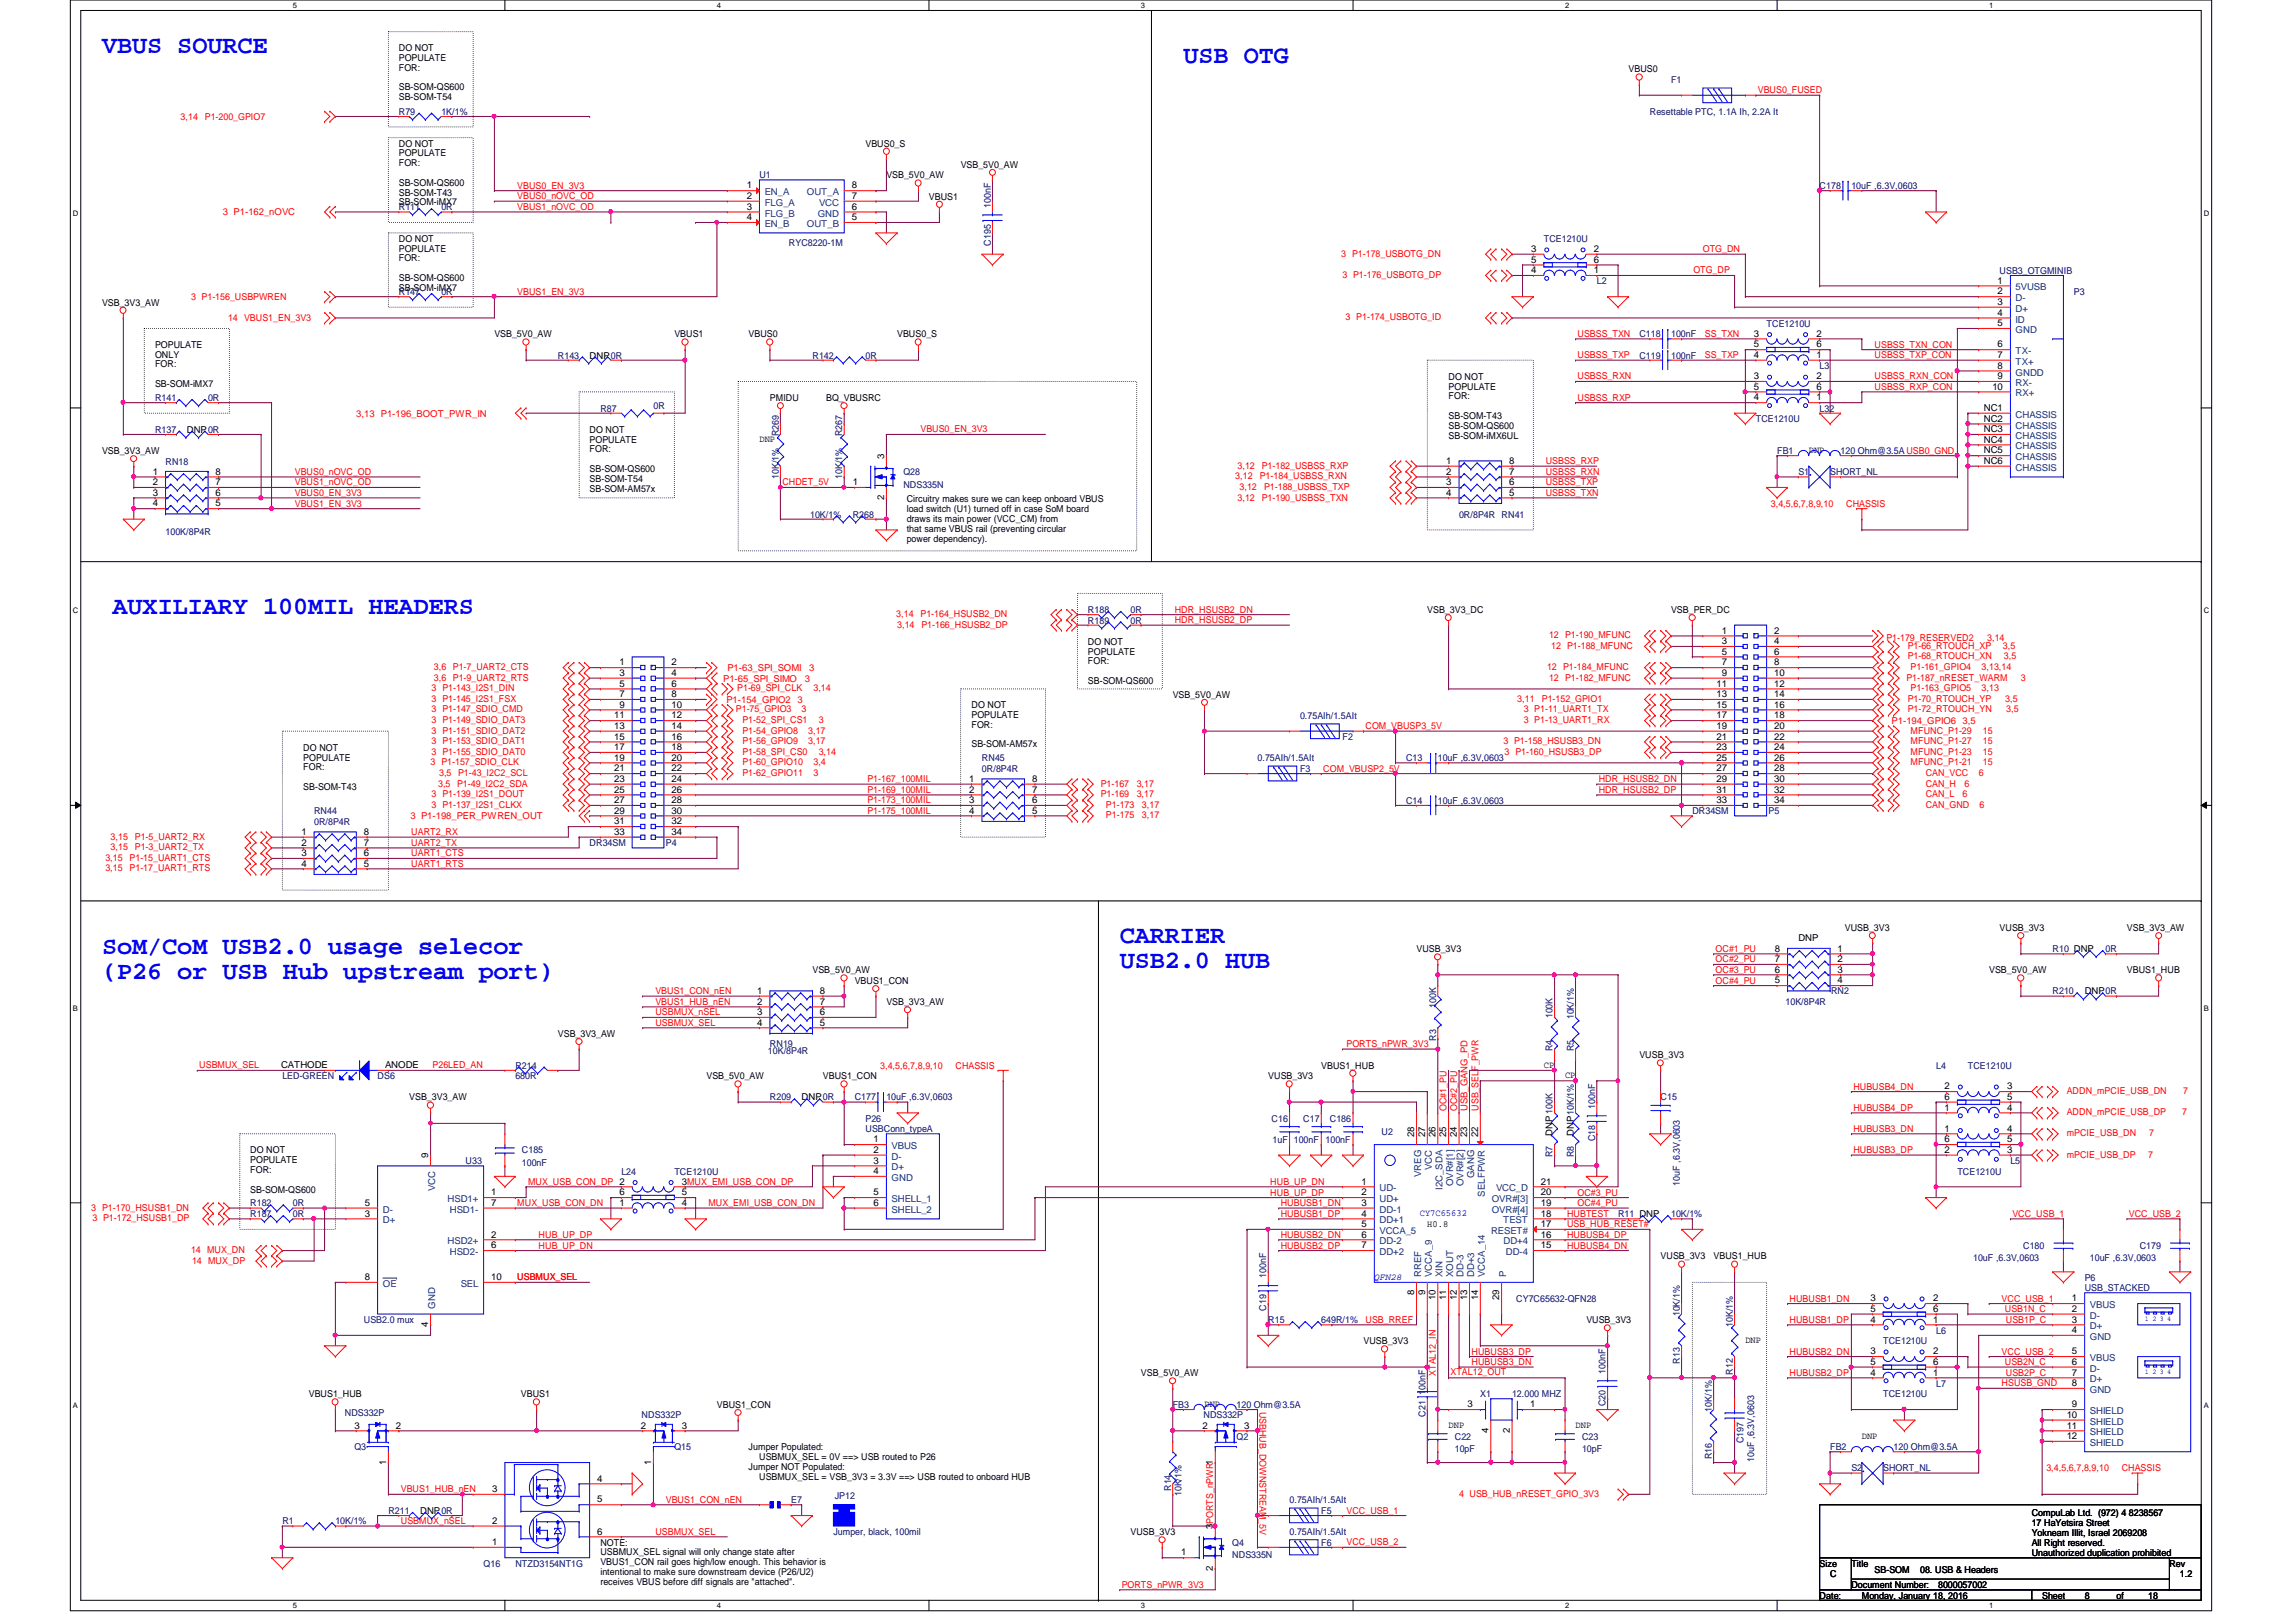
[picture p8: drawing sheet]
<svg xmlns="http://www.w3.org/2000/svg" width="297mm" height="210mm" viewBox="0 0 297 210" stroke-linecap="round" stroke-linejoin="round" font-family="sans-serif">
<defs><g id="words">
<g font-size="3.3" fill="#00f">
<text x="13.2" y="6.8">VBUS SOURCE</text>
<text x="153.1" y="8.2">USB OTG</text>
<text x="14.6" y="79.5">AUXILIARY 100MIL HEADERS</text>
<text x="13.2" y="123.4">SoM/CoM USB2.0 usage selecor</text>
<text x="144.9" y="122">CARRIER</text>
<text x="144.9" y="125.3">USB2.0 HUB</text>
<text x="13.2" y="126.7">(P26 or USB Hub upstream port)</text>
</g>
<g font-size="1.2">
<text x="51.6" y="6.6">DO NOT</text>
<text x="51.6" y="7.9">POPULATE</text>
<text x="51.6" y="9.1">FOR:</text>
<text x="51.6" y="11.7">SB-SOM-QS600</text>
<text x="210.7" y="9.4">VBUS0</text>
<text x="51.6" y="13">SB-SOM-T54</text>
<text x="51.6" y="19">DO NOT</text>
<text x="51.6" y="20.2">POPULATE</text>
<text x="51.6" y="21.5">FOR:</text>
<text x="112" y="19">VBUS0_S</text>
<text x="114.7" y="23.1">VSB_5V0_AW</text>
<text x="124.3" y="21.7">VSB_5V0_AW</text>
<text x="51.6" y="24">SB-SOM-QS600</text>
<text x="51.6" y="25.3">SB-SOM-T43</text>
<text x="51.6" y="26.6">SB-SOM-iMX7</text>
<text x="96.6" y="24.4">1</text>
<text x="96.6" y="25.7">2</text>
<text x="96.6" y="27.1">3</text>
<text x="96.6" y="28.5">4</text>
<text x="110.2" y="28.5">5</text>
<text x="110.2" y="27.1">6</text>
<text x="110.2" y="25.7">7</text>
<text x="110.2" y="24.4">8</text>
<text x="120.2" y="25.8">VBUS1</text>
<text x="51.6" y="31.3">DO NOT</text>
<text x="51.6" y="32.6">POPULATE</text>
<text x="51.6" y="33.8">FOR:</text>
<text x="198.1" y="35.3">4</text>
<text x="198.1" y="32.6">3</text>
<text x="198.1" y="34">5</text>
<text x="206.2" y="32.6">2</text>
<text x="206.2" y="35.3">1</text>
<text x="206.2" y="34">6</text>
<text x="13.2" y="39.5">VSB_3V3_AW</text>
<text x="51.6" y="36.4">SB-SOM-QS600</text>
<text x="51.6" y="37.6">SB-SOM-iMX7</text>
<text x="258.4" y="36.7">1</text>
<text x="258.4" y="38.1">2</text>
<text x="258.4" y="39.5">3</text>
<text x="258.4" y="40.9">4</text>
<text x="20.1" y="45">POPULATE</text>
<text x="20.1" y="46.3">ONLY</text>
<text x="20.1" y="47.5">FOR:</text>
<text x="64" y="43.6">VSB_5V0_AW</text>
<text x="76.3" y="46.4">DNP0R</text>
<text x="87.2" y="43.6">VBUS1</text>
<text x="96.9" y="43.6">VBUS0</text>
<text x="116.1" y="43.6">VBUS0_S</text>
<text x="226.9" y="46.3">4</text>
<text x="226.9" y="43.6">3</text>
<text x="226.9" y="45">5</text>
<text x="235" y="43.6">2</text>
<text x="235" y="46.3">1</text>
<text x="235" y="45">6</text>
<text x="258.4" y="47.7">8</text>
<text x="258.4" y="45">6</text>
<text x="258.4" y="46.3">7</text>
<text x="258.4" y="42.2">5</text>
<text x="20.1" y="50.1">SB-SOM-iMX7</text>
<text x="99.6" y="51.9">PMIDU</text>
<text x="106.9" y="51.9">BQ_VBUSRC</text>
<text x="187.4" y="49.1">DO NOT</text>
<text x="187.4" y="50.4">POPULATE</text>
<text x="187.4" y="51.7">FOR:</text>
<text x="226.9" y="51.8">4</text>
<text x="226.9" y="49.1">3</text>
<text x="226.9" y="50.4">5</text>
<text x="235" y="49.1">2</text>
<text x="235" y="51.8">1</text>
<text x="235" y="50.4">6</text>
<text x="256.7" y="53.2">NC1</text>
<text x="257.8" y="50.4">10</text>
<text x="258.4" y="49.1">9</text>
<text x="13.2" y="58.7">VSB_3V3_AW</text>
<text x="24.2" y="56">DNP0R</text>
<text x="76.3" y="56">DO NOT</text>
<text x="76.3" y="57.3">POPULATE</text>
<text x="76.3" y="58.5">FOR:</text>
<text x="98.3" y="57.2">DNP</text>
<text x="114.4" y="59.4" transform="rotate(-90 114.4 59.4)">3</text>
<text x="187.4" y="54.2">SB-SOM-T43</text>
<text x="187.4" y="55.5">SB-SOM-QS600</text>
<text x="187.4" y="56.8">SB-SOM-iMX6UL</text>
<text x="234" y="58.6">DNP</text>
<text x="256.7" y="55.9">NC3</text>
<text x="256.7" y="57.3">NC4</text>
<text x="256.7" y="58.7">NC5</text>
<text x="256.7" y="54.6">NC2</text>
<text x="19.8" y="61.4">1</text>
<text x="19.8" y="62.8">2</text>
<text x="19.8" y="64.1">3</text>
<text x="19.8" y="65.5">4</text>
<text x="27.9" y="61.4">8</text>
<text x="27.9" y="62.8">7</text>
<text x="27.9" y="64.1">6</text>
<text x="27.9" y="65.5">5</text>
<text x="76.3" y="61.1">SB-SOM-QS600</text>
<text x="76.3" y="62.4">SB-SOM-T54</text>
<text x="76.3" y="63.6">SB-SOM-AM57x</text>
<text x="110.3" y="62.8">1</text>
<text x="114.4" y="64.7" transform="rotate(-90 114.4 64.7)">2</text>
<text x="117.3" y="65">Circuitry makes sure we can keep onboard VBUS</text>
<text x="187.1" y="60">1</text>
<text x="187.1" y="61.4">2</text>
<text x="187.1" y="62.8">3</text>
<text x="187.1" y="64.1">4</text>
<text x="195.2" y="60">8</text>
<text x="195.2" y="61.4">7</text>
<text x="195.2" y="62.8">6</text>
<text x="195.2" y="64.1">5</text>
<text x="256.7" y="60">NC6</text>
<text x="117.3" y="66.3">load switch (U1) turned off in case SoM board</text>
<text x="117.3" y="67.6">draws its main power (VCC_CM) from</text>
<text x="117.3" y="68.8">that same VBUS rail (preventing circular</text>
<text x="117.3" y="70.1">power dependency).</text>
<text x="140.8" y="83.4">DO NOT</text>
<text x="184.7" y="79.3">VSB_3V3_DC</text>
<text x="216.2" y="79.3">VSB_PER_DC</text>
<text x="222.8" y="82">1</text>
<text x="222.8" y="83.4">3</text>
<text x="229.5" y="82">2</text>
<text x="229.5" y="83.4">4</text>
<text x="80.1" y="86.1">1</text>
<text x="80.1" y="87.5">3</text>
<text x="80.1" y="88.9">5</text>
<text x="86.9" y="86.1">2</text>
<text x="86.9" y="87.5">4</text>
<text x="86.9" y="88.9">6</text>
<text x="140.8" y="84.7">POPULATE</text>
<text x="140.8" y="86">FOR:</text>
<text x="140.8" y="88.5">SB-SOM-QS600</text>
<text x="222.1" y="88.9">11</text>
<text x="222.8" y="84.7">5</text>
<text x="222.8" y="86.1">7</text>
<text x="222.8" y="87.5">9</text>
<text x="229.5" y="84.7">6</text>
<text x="229.5" y="86.1">8</text>
<text x="229.5" y="87.5">10</text>
<text x="229.5" y="88.9">12</text>
<text x="79.5" y="93">11</text>
<text x="79.5" y="94.3">13</text>
<text x="79.5" y="95.7">15</text>
<text x="80.1" y="90.2">7</text>
<text x="80.1" y="91.6">9</text>
<text x="86.9" y="90.2">8</text>
<text x="86.9" y="91.6">10</text>
<text x="86.9" y="93">12</text>
<text x="86.9" y="94.3">14</text>
<text x="86.9" y="95.7">16</text>
<text x="125.7" y="91.7">DO NOT</text>
<text x="125.7" y="92.9">POPULATE</text>
<text x="125.7" y="94.2">FOR:</text>
<text x="151.7" y="90.3">VSB_5V0_AW</text>
<text x="222.1" y="90.2">13</text>
<text x="222.1" y="91.6">15</text>
<text x="222.1" y="93">17</text>
<text x="222.1" y="94.3">19</text>
<text x="222.1" y="95.7">21</text>
<text x="229.5" y="90.2">14</text>
<text x="229.5" y="91.6">16</text>
<text x="229.5" y="93">18</text>
<text x="229.5" y="94.3">20</text>
<text x="229.5" y="95.7">22</text>
<text x="39.2" y="97.2">DO NOT</text>
<text x="39.2" y="98.4">POPULATE</text>
<text x="39.2" y="99.7">FOR:</text>
<text x="79.5" y="97.1">17</text>
<text x="79.5" y="98.4">19</text>
<text x="79.5" y="99.8">21</text>
<text x="79.5" y="101.2">23</text>
<text x="86.9" y="97.1">18</text>
<text x="86.9" y="98.4">20</text>
<text x="86.9" y="99.8">22</text>
<text x="86.9" y="101.2">24</text>
<text x="125.4" y="101.2">1</text>
<text x="125.7" y="96.7">SB-SOM-AM57x</text>
<text x="133.5" y="101.2">8</text>
<text x="222.1" y="97.1">23</text>
<text x="222.1" y="98.4">25</text>
<text x="222.1" y="99.8">27</text>
<text x="222.1" y="101.2">29</text>
<text x="229.5" y="97.1">24</text>
<text x="229.5" y="98.4">26</text>
<text x="229.5" y="99.8">28</text>
<text x="229.5" y="101.2">30</text>
<text x="39.2" y="102.2">SB-SOM-T43</text>
<text x="79.5" y="102.6">25</text>
<text x="79.5" y="103.9">27</text>
<text x="79.5" y="105.3">29</text>
<text x="79.5" y="106.7">31</text>
<text x="86.9" y="102.6">26</text>
<text x="86.9" y="103.9">28</text>
<text x="86.9" y="105.3">30</text>
<text x="86.9" y="106.7">32</text>
<text x="125.4" y="102.6">2</text>
<text x="125.4" y="103.9">3</text>
<text x="125.4" y="105.3">4</text>
<text x="133.5" y="102.6">7</text>
<text x="133.5" y="103.9">6</text>
<text x="133.5" y="105.3">5</text>
<text x="222.1" y="102.6">31</text>
<text x="222.1" y="103.9">33</text>
<text x="229.5" y="102.6">32</text>
<text x="229.5" y="103.9">34</text>
<text x="39" y="108">1</text>
<text x="39" y="109.4">2</text>
<text x="39" y="110.8">3</text>
<text x="39" y="112.1">4</text>
<text x="47.1" y="108">8</text>
<text x="47.1" y="109.4">7</text>
<text x="47.1" y="110.8">6</text>
<text x="47.1" y="112.1">5</text>
<text x="79.5" y="108">33</text>
<text x="86.9" y="108">34</text>
<text x="105.1" y="125.9">VSB_5V0_AW</text>
<text x="183.3" y="123.2">VUSB_3V3</text>
<text x="229.6" y="123.1">8</text>
<text x="229.6" y="124.5">7</text>
<text x="229.6" y="125.9">6</text>
<text x="232.7" y="121.8">DNP</text>
<text x="237.7" y="123.1">1</text>
<text x="237.7" y="124.5">2</text>
<text x="237.7" y="125.9">3</text>
<text x="238.7" y="120.4">VUSB_3V3</text>
<text x="257.3" y="125.9">VSB_5V0_AW</text>
<text x="258.7" y="120.4">VUSB_3V3</text>
<text x="275.2" y="120.4">VSB_3V3_AW</text>
<text x="275.2" y="125.9">VBUS1_HUB</text>
<text x="98" y="128.6">1</text>
<text x="98" y="130">2</text>
<text x="98" y="131.4">3</text>
<text x="106.1" y="128.6">8</text>
<text x="106.1" y="130">7</text>
<text x="106.1" y="131.4">6</text>
<text x="110.6" y="127.3">VBUS1_CON</text>
<text x="114.7" y="130">VSB_3V3_AW</text>
<text x="229.6" y="127.3">5</text>
<text x="237.7" y="127.3">4</text>
<text x="269.7" y="128.7">DNP0R</text>
<text x="72.2" y="134.2">VSB_3V3_AW</text>
<text x="98" y="132.7">4</text>
<text x="106.1" y="132.7">5</text>
<text x="212.1" y="136.9">VUSB_3V3</text>
<text x="36.4" y="138.2">CATHODE</text>
<text x="49.8" y="138.2">ANODE</text>
<text x="53" y="142.4">VSB_3V3_AW</text>
<text x="91.4" y="139.7">VSB_5V0_AW</text>
<text x="103.7" y="142.4">DNP0R</text>
<text x="106.5" y="139.7">VBUS1_CON</text>
<text x="164.1" y="139.7">VUSB_3V3</text>
<text x="170.9" y="138.3">VBUS1_HUB</text>
<text x="199.7" y="138.2">CP</text>
<text x="202.5" y="139.5">CP</text>
<text x="251.6" y="141">2</text>
<text x="251.6" y="143.7">1</text>
<text x="251.6" y="142.3">6</text>
<text x="259.7" y="143.7">4</text>
<text x="259.7" y="141">3</text>
<text x="259.7" y="142.3">5</text>
<text x="32.4" y="149.3">DO NOT</text>
<text x="55.4" y="149.9" transform="rotate(-90 55.4 149.9)">9</text>
<text x="113" y="147.8">1</text>
<text x="113" y="149.2">2</text>
<text x="183" y="147.2" transform="rotate(-90 183 147.2)">28</text>
<text x="184.4" y="147.2" transform="rotate(-90 184.4 147.2)">27</text>
<text x="185.7" y="147.2" transform="rotate(-90 185.7 147.2)">26</text>
<text x="187.1" y="147.2" transform="rotate(-90 187.1 147.2)">25</text>
<text x="188.5" y="147.2" transform="rotate(-90 188.5 147.2)">24</text>
<text x="189.8" y="147.2" transform="rotate(-90 189.8 147.2)">23</text>
<text x="191.2" y="147.2" transform="rotate(-90 191.2 147.2)">22</text>
<text x="200.9" y="147" transform="rotate(-90 200.9 147)">DNP 100K</text>
<text x="203.6" y="147" transform="rotate(-90 203.6 147)">DNP10K/1%</text>
<text x="251.6" y="149.2">2</text>
<text x="251.6" y="146.4">1</text>
<text x="251.6" y="147.8">6</text>
<text x="259.7" y="146.4">4</text>
<text x="259.7" y="149.2">3</text>
<text x="259.7" y="147.8">5</text>
<text x="32.4" y="150.5">POPULATE</text>
<text x="32.4" y="151.8">FOR:</text>
<text x="32.4" y="154.3">SB-SOM-QS600</text>
<text x="63.5" y="154.7">1</text>
<text x="80.1" y="154.7">6</text>
<text x="88.2" y="153.3">3MUX_EMI_USB_CON_DP</text>
<text x="88.2" y="154.7">5</text>
<text x="113" y="150.6">3</text>
<text x="113" y="151.9">4</text>
<text x="113" y="154.7">5</text>
<text x="176.1" y="154.7">2</text>
<text x="176.1" y="153.3">1</text>
<text x="199.3" y="153.3">21</text>
<text x="199.3" y="154.7">20</text>
<text x="47.2" y="157.4">3</text>
<text x="47.2" y="156">5</text>
<text x="63.5" y="156">7</text>
<text x="63.5" y="160.1">2</text>
<text x="63.5" y="161.5">6</text>
<text x="80.1" y="156">1</text>
<text x="88.2" y="156">4</text>
<text x="113" y="156">6</text>
<text x="176.1" y="156">3</text>
<text x="176.1" y="157.4">4</text>
<text x="176.1" y="158.8">5</text>
<text x="176.1" y="160.1">6</text>
<text x="176.1" y="161.5">7</text>
<text x="184.7" y="158.7">H0.8</text>
<text x="199.3" y="160.1">16</text>
<text x="199.3" y="156">19</text>
<text x="199.3" y="157.4">18</text>
<text x="199.3" y="161.5">15</text>
<text x="199.3" y="158.8">17</text>
<text x="47.2" y="165.7">8</text>
<text x="63.5" y="165.7">10</text>
<text x="183" y="167.6" transform="rotate(-90 183 167.6)">8</text>
<text x="184.4" y="167.6" transform="rotate(-90 184.4 167.6)">9</text>
<text x="214.8" y="163">VUSB_3V3</text>
<text x="221.7" y="163">VBUS1_HUB</text>
<text x="55.4" y="171.7" transform="rotate(-90 55.4 171.7)">4</text>
<text x="176.4" y="173.9">VUSB_3V3</text>
<text x="185.7" y="168.3" transform="rotate(-90 185.7 168.3)">10</text>
<text x="187.1" y="168.3" transform="rotate(-90 187.1 168.3)">11</text>
<text x="188.5" y="168.3" transform="rotate(-90 188.5 168.3)">12</text>
<text x="189.8" y="168.3" transform="rotate(-90 189.8 168.3)">13</text>
<text x="191.2" y="168.3" transform="rotate(-90 191.2 168.3)">14</text>
<text x="194" y="168.3" transform="rotate(-90 194 168.3)">29</text>
<text x="205.2" y="171.2">VUSB_3V3</text>
<text x="225.8" y="173.8">DNP</text>
<text x="242" y="171.2">4</text>
<text x="242" y="168.4">3</text>
<text x="242" y="169.8">5</text>
<text x="250.1" y="168.4">2</text>
<text x="250.1" y="171.2">1</text>
<text x="250.1" y="169.8">6</text>
<text x="268.1" y="168.4">1</text>
<text x="268.1" y="169.8">2</text>
<text x="268.1" y="171.2">3</text>
<text x="268.1" y="172.5">4</text>
<text x="147.6" y="178.1">VSB_5V0_AW</text>
<text x="242" y="178">4</text>
<text x="242" y="175.3">3</text>
<text x="242" y="176.6">5</text>
<text x="250.1" y="175.3">2</text>
<text x="250.1" y="178">1</text>
<text x="250.1" y="176.6">6</text>
<text x="268.1" y="175.3">5</text>
<text x="268.1" y="176.6">6</text>
<text x="268.1" y="178">7</text>
<text x="268.1" y="179.4">8</text>
<text x="40" y="180.8">VBUS1_HUB</text>
<text x="45.8" y="184.9">3</text>
<text x="51.2" y="184.9">2</text>
<text x="67.4" y="180.8">VBUS1</text>
<text x="82.9" y="184.9">2</text>
<text x="88.2" y="184.9">3</text>
<text x="92.7" y="182.2">VBUS1_CON</text>
<text x="155.6" y="184.9">2</text>
<text x="155.8" y="182">DNP</text>
<text x="160.9" y="184.9">3</text>
<text x="187.4" y="184.8">DNP</text>
<text x="189.9" y="182.1">3</text>
<text x="192.6" y="185.4" transform="rotate(-90 192.6 185.4)">4</text>
<text x="195.3" y="185.4" transform="rotate(-90 195.3 185.4)">2</text>
<text x="197.9" y="182.1">1</text>
<text x="203.8" y="184.8">DNP</text>
<text x="267.4" y="183.5">10</text>
<text x="267.4" y="184.9">11</text>
<text x="268.1" y="182.1">9</text>
<text x="50" y="189.5" transform="rotate(-90 50 189.5)">1</text>
<text x="77.3" y="191.7">4</text>
<text x="84.2" y="189.5" transform="rotate(-90 84.2 189.5)">1</text>
<text x="96.9" y="187.7">Jumper Populated:</text>
<text x="96.9" y="190.2">Jumper NOT Populated:</text>
<text x="98.2" y="188.9">USBMUX_SEL = 0V ==&gt; USB routed to P26</text>
<text x="98.2" y="191.5">USBMUX_SEL = VSB_3V3 = 3.3V ==&gt; USB routed to onboard HUB</text>
<text x="240.9" y="186.2">DNP</text>
<text x="267.4" y="186.2">12</text>
<text x="54.4" y="195.9">DNP0R</text>
<text x="63.7" y="197.2">2</text>
<text x="63.7" y="193.1">3</text>
<text x="77.3" y="194.4">5</text>
<text x="156.9" y="197.9" transform="rotate(-90 156.9 197.9)">3</text>
<text x="262.8" y="196.2">CompuLab Ltd. (972) 4 8238567</text>
<text x="262.8" y="197.5">17 HaYetsira Street</text>
<text x="63.7" y="199.9">1</text>
<text x="77.3" y="198.6">6</text>
<text x="77.7" y="200">NOTE:</text>
<text x="77.7" y="201.3">USBMUX_SEL signal will only change state after</text>
<text x="77.7" y="202.6">VBUS1_CON rail goes high/low enough. This behavior is</text>
<text x="77.7" y="203.8">intentional to make sure downstream device (P26/U2)</text>
<text x="146.3" y="198.6">VUSB_3V3</text>
<text x="152.8" y="201.3">1</text>
<text x="156.9" y="203.2" transform="rotate(-90 156.9 203.2)">2</text>
<text x="235.4" y="202.7">Size</text>
<text x="239.5" y="202.7">Title</text>
<text x="242.5" y="203.6">SB-SOM</text>
<text x="248.4" y="203.6">08. USB &amp; Headers</text>
<text x="262.8" y="198.8">Yokneam Illit, Israel 2069208</text>
<text x="262.8" y="200">All Right reserved.</text>
<text x="262.8" y="201.4">Unauthorized duplication prohibited</text>
<text x="280.7" y="202.7">Rev</text>
<text x="77.7" y="205.1">receives VBUS before diff signals are &quot;attached&quot;.</text>
<text x="235.4" y="206.9">Date:</text>
<text x="236.8" y="204.1">C</text>
<text x="239.5" y="205.5">Document Number:</text>
<text x="240.9" y="206.9">Monday, January 18, 2016</text>
<text x="250.7" y="205.5">8000057002</text>
<text x="264.2" y="206.9">Sheet</text>
<text x="269.7" y="206.9">8</text>
<text x="273.8" y="206.9">of</text>
<text x="277.9" y="206.9">18</text>
<text x="282" y="204.1">1.2</text>
</g>
<g font-size="1.2" fill="#000080">
<text x="216.2" y="10.7">F1</text>
<text x="51.6" y="14.9">R79</text>
<text x="57.1" y="14.9">1K/1%</text>
<text x="213.4" y="14.9">Resettable PTC, 1.1A Ih, 2.2A It</text>
<text x="98.3" y="23.1">U1</text>
<text x="51.6" y="27.2">R111</text>
<text x="57.1" y="27.2">0R</text>
<text x="128.2" y="26.9" transform="rotate(-90 128.2 26.9)">100nF</text>
<text x="235.4" y="24.4">C178</text>
<text x="239.5" y="24.4">10uF ,6.3V,0603</text>
<text x="102.1" y="31.8">RYC8220-1M</text>
<text x="128.2" y="31.8" transform="rotate(-90 128.2 31.8)">C195</text>
<text x="199.7" y="31.3">TCE1210U</text>
<text x="258.7" y="35.4">USB3_OTGMINIB</text>
<text x="51.6" y="38.1">R147</text>
<text x="57.1" y="38.1">0R</text>
<text x="206.6" y="36.8">L2</text>
<text x="268.3" y="38.1">P3</text>
<text x="72.2" y="46.4">R143</text>
<text x="105.1" y="46.4">R142</text>
<text x="112" y="46.4">0R</text>
<text x="212.1" y="43.6">C118</text>
<text x="212.1" y="46.4">C119</text>
<text x="216.2" y="43.6">100nF</text>
<text x="216.2" y="46.4">100nF</text>
<text x="228.6" y="42.3">TCE1210U</text>
<text x="235.4" y="47.8">L3</text>
<text x="20.1" y="51.9">R141</text>
<text x="26.9" y="51.9">0R</text>
<text x="77.7" y="53.3">R87</text>
<text x="84.5" y="53">0R</text>
<text x="235.4" y="53.3">L32</text>
<text x="20.1" y="56">R137</text>
<text x="100.8" y="56.5" transform="rotate(-90 100.8 56.5)">R269</text>
<text x="109" y="56.5" transform="rotate(-90 109 56.5)">R267</text>
<text x="227.2" y="54.6">TCE1210U</text>
<text x="229.9" y="58.7">FB1</text>
<text x="238.1" y="58.7">120 Ohm@3.5AUSB0_GND</text>
<text x="21.4" y="60.1">RN18</text>
<text x="100.8" y="62" transform="rotate(-90 100.8 62)">10K/1%</text>
<text x="109" y="62" transform="rotate(-90 109 62)">10K/1%</text>
<text x="116.9" y="61.5">Q28</text>
<text x="116.9" y="63.1">NDS335N</text>
<text x="232.7" y="61.5">S1</text>
<text x="236.8" y="61.5">SHORT_NL</text>
<text x="21.4" y="69.2">100K/8P4R</text>
<text x="104.8" y="67">10K/1%</text>
<text x="110.3" y="67">R268</text>
<text x="188.8" y="67">0R/8P4R RN41</text>
<text x="140.8" y="79.3">R188</text>
<text x="140.8" y="80.7">R189</text>
<text x="146.3" y="79.3">0R</text>
<text x="146.3" y="80.7">0R</text>
<text x="168.2" y="93">0.75AIh/1.5AIt</text>
<text x="173.7" y="95.8">F2</text>
<text x="127" y="98.5">RN45</text>
<text x="127" y="99.9">0R/8P4R</text>
<text x="162.7" y="98.5">0.75AIh/1.5AIt</text>
<text x="168.2" y="99.9">F3</text>
<text x="181.9" y="98.5">C13</text>
<text x="186" y="98.5">10uF ,6.3V,0603</text>
<text x="40.6" y="105.4">RN44</text>
<text x="40.6" y="106.7">0R/8P4R</text>
<text x="181.9" y="104">C14</text>
<text x="186" y="104">10uF ,6.3V,0603</text>
<text x="218.9" y="105.4">DR34SM</text>
<text x="228.8" y="105.4">P5</text>
<text x="76.3" y="109.5">DR34SM</text>
<text x="86.1" y="109.5">P4</text>
<text x="265.6" y="123.2">R10 DNP</text>
<text x="272.4" y="123.2">0R</text>
<text x="185.8" y="130.4" transform="rotate(-90 185.8 130.4)">100K</text>
<text x="200.9" y="131.8" transform="rotate(-90 200.9 131.8)">100K</text>
<text x="203.6" y="131.9" transform="rotate(-90 203.6 131.9)">10K/1%</text>
<text x="231" y="130">10K/8P4R</text>
<text x="236.9" y="128.7">RN2</text>
<text x="265.6" y="128.7">R210</text>
<text x="99.4" y="136.4">10K/8P4R</text>
<text x="99.6" y="135.6">RN19</text>
<text x="185.8" y="134.7" transform="rotate(-90 185.8 134.7)">R3</text>
<text x="200.9" y="136.1" transform="rotate(-90 200.9 136.1)">R4</text>
<text x="203.6" y="136.1" transform="rotate(-90 203.6 136.1)">R5</text>
<text x="36.5" y="139.7">LED-GREEN</text>
<text x="48.8" y="139.7">DS6</text>
<text x="66.7" y="138.3">R214</text>
<text x="66.7" y="139.7">680R</text>
<text x="99.6" y="142.4">R209</text>
<text x="110.6" y="142.4">C177</text>
<text x="114.7" y="142.4">10uF ,6.3V,0603</text>
<text x="206.4" y="143.5" transform="rotate(-90 206.4 143.5)">100nF</text>
<text x="214.8" y="142.4">C15</text>
<text x="250.5" y="138.3">L4</text>
<text x="254.6" y="138.3">TCE1210U</text>
<text x="67.5" y="149.3">C185</text>
<text x="112" y="145.2">P26</text>
<text x="112" y="146.5">USBConn_typeA</text>
<text x="164.5" y="145.2">C16</text>
<text x="164.6" y="147.9">1uF 100nF</text>
<text x="168.6" y="145.2">C17</text>
<text x="171.5" y="147.9">100nF</text>
<text x="172" y="145.2">C186</text>
<text x="178.7" y="146.9">U2</text>
<text x="200.9" y="149.8" transform="rotate(-90 200.9 149.8)">R7</text>
<text x="203.6" y="149.8" transform="rotate(-90 203.6 149.8)">R8</text>
<text x="206.4" y="147.7" transform="rotate(-90 206.4 147.7)">C18</text>
<text x="60.2" y="150.6">U33</text>
<text x="67.5" y="150.9">100nF</text>
<text x="80.4" y="152">L24</text>
<text x="87.2" y="152">TCE1210U</text>
<text x="217.3" y="153.5" transform="rotate(-90 217.3 153.5)">10uF ,6.3V,0603</text>
<text x="253.2" y="152">TCE1210U</text>
<text x="260.1" y="150.6">L5</text>
<text x="32.4" y="156.1">R182</text>
<text x="32.4" y="157.5">R187</text>
<text x="37.9" y="156.1">0R</text>
<text x="37.9" y="157.5">0R</text>
<text x="209.3" y="157.5">R11 DNP</text>
<text x="216.2" y="157.5">10K/1%</text>
<text x="261.7" y="161.6">C180</text>
<text x="276.8" y="161.6">C179</text>
<text x="163.8" y="165.4" transform="rotate(-90 163.8 165.4)">100nF</text>
<text x="255.3" y="163.2">10uF ,6.3V,0603</text>
<text x="269.7" y="165.7">P6</text>
<text x="269.7" y="167.1">USB_STACKED</text>
<text x="270.4" y="163.2">10uF ,6.3V,0603</text>
<text x="47.1" y="171.2">USB2.0 mux</text>
<text x="163.8" y="169.6" transform="rotate(-90 163.8 169.6)">C19</text>
<text x="164.1" y="171.2">R15</text>
<text x="170.9" y="171.2">649R/1%</text>
<text x="196.2" y="168.4">CY7C65632-QFN28</text>
<text x="217.3" y="170.3" transform="rotate(-90 217.3 170.3)">10K/1%</text>
<text x="224.2" y="171.7" transform="rotate(-90 224.2 171.7)">10K/1%</text>
<text x="243.6" y="173.9">TCE1210U</text>
<text x="250.5" y="172.6">L6</text>
<text x="207.7" y="177.8" transform="rotate(-90 207.7 177.8)">100nF</text>
<text x="217.3" y="176.5" transform="rotate(-90 217.3 176.5)">R13</text>
<text x="224.2" y="177.9" transform="rotate(-90 224.2 177.9)">R12</text>
<text x="250.5" y="179.5">L7</text>
<text x="44.6" y="183.3">NDS332P</text>
<text x="83" y="183.6">NDS332P</text>
<text x="151.7" y="182.2">FB3</text>
<text x="155.7" y="183.6">NDS332P</text>
<text x="160" y="182.2">120 Ohm@3.5A</text>
<text x="184.4" y="183.3" transform="rotate(-90 184.4 183.3)">C21 100nF</text>
<text x="191.5" y="180.8">X1</text>
<text x="195.6" y="180.8">12.000 MHZ</text>
<text x="207.7" y="182" transform="rotate(-90 207.7 182)">C20</text>
<text x="221.4" y="182.7" transform="rotate(-90 221.4 182.7)">10K/1%</text>
<text x="243.6" y="180.8">TCE1210U</text>
<text x="45.8" y="187.7">Q3</text>
<text x="87.2" y="187.7">Q15</text>
<text x="160" y="186.3">Q2</text>
<text x="188.2" y="186.3">C22</text>
<text x="188.2" y="187.9">10pF</text>
<text x="204.7" y="186.3">C23</text>
<text x="204.7" y="187.9">10pF</text>
<text x="221.4" y="188.8" transform="rotate(-90 221.4 188.8)">R16</text>
<text x="225.5" y="186.8" transform="rotate(-90 225.5 186.8)">C197</text>
<text x="226.9" y="189.1" transform="rotate(-90 226.9 189.1)">10uF ,6.3V,0603</text>
<text x="236.8" y="187.7">FB2</text>
<text x="239.5" y="190.4">S2</text>
<text x="243.6" y="190.4">SHORT_NL</text>
<text x="245" y="187.7">120 Ohm@3.5A</text>
<text x="36.5" y="197.3">R1</text>
<text x="43.4" y="197.3">10K/1%</text>
<text x="50.2" y="195.9">R211</text>
<text x="102.4" y="194.5">E7</text>
<text x="108" y="194">JP12</text>
<text x="151.5" y="193" transform="rotate(-90 151.5 193)">R14</text>
<text x="152.9" y="193.6" transform="rotate(-90 152.9 193.6)">10K/1%</text>
<text x="166.8" y="194.5">0.75AIh/1.5AIt</text>
<text x="170.9" y="195.9">F5</text>
<text x="62.6" y="202.7">Q16</text>
<text x="66.7" y="202.7">NTZD3154NT1G</text>
<text x="107.8" y="198.6">Jumper, black, 100mil</text>
<text x="159.4" y="200">Q4</text>
<text x="159.4" y="201.6">NDS335N</text>
<text x="166.8" y="198.6">0.75AIh/1.5AIt</text>
<text x="170.9" y="200">F6</text>
</g>
<g font-size="1.2" fill="#f00">
<text x="23.4" y="15.5">3,14</text>
<text x="26.5" y="15.5">P1-200_GPIO7</text>
<text x="227.4" y="12.1">VBUS0_FUSED</text>
<text x="28.8" y="27.9">3 P1-162_nOVC</text>
<text x="66.9" y="25.8">VBUS0_nOVC_OD</text>
<text x="66.9" y="24.4">VBUS0_EN_3V3</text>
<text x="66.9" y="27.2">VBUS1_nOVC_OD</text>
<text x="173.5" y="33.2">3 P1-178_USBOTG_DN</text>
<text x="173.7" y="36">3 P1-176_USBOTG_DP</text>
<text x="219.1" y="35.4">OTG_DP</text>
<text x="220.3" y="32.6">OTG_DN</text>
<text x="24.7" y="38.9">3 P1-156_USBPWREN</text>
<text x="29.5" y="41.6">14 VBUS1_EN_3V3</text>
<text x="66.9" y="38.1">VBUS1_EN_3V3</text>
<text x="174.1" y="41.4">3 P1-174_USBOTG_ID</text>
<text x="204.1" y="46.4">USBSS_TXP</text>
<text x="204.1" y="43.6">USBSS_TXN</text>
<text x="220.6" y="43.6">SS_TXN</text>
<text x="220.6" y="46.4">SS_TXP</text>
<text x="242.5" y="46.4">USBSS_TXP_CON</text>
<text x="242.5" y="45">USBSS_TXN_CON</text>
<text x="46.1" y="53.9">3,13 P1-196_BOOT_PWR_IN</text>
<text x="204.1" y="49.1">USBSS_RXN</text>
<text x="204.1" y="51.9">USBSS_RXP</text>
<text x="242.5" y="50.5">USBSS_RXP_CON</text>
<text x="242.5" y="49.1">USBSS_RXN_CON</text>
<text x="119.1" y="56">VBUS0_EN_3V3</text>
<text x="38.1" y="61.5">VBUS0_nOVC_OD</text>
<text x="38.1" y="62.8">VBUS1_nOVC_OD</text>
<text x="38.1" y="65.6">VBUS1_EN_3V3</text>
<text x="38.1" y="64.2">VBUS0_EN_3V3</text>
<text x="101.2" y="62.8">CHDET_5V</text>
<text x="159.8" y="62">3,12</text>
<text x="160.1" y="60.7">3,12</text>
<text x="160.1" y="64.8">3,12</text>
<text x="160.4" y="63.4">3,12</text>
<text x="163" y="62">P1-184_USBSS_RXN</text>
<text x="163.2" y="60.7">P1-182_USBSS_RXP</text>
<text x="163.2" y="64.8">P1-190_USBSS_TXN</text>
<text x="163.5" y="63.4">P1-188_USBSS_TXP</text>
<text x="200" y="60.1">USBSS_RXP</text>
<text x="200" y="64.2">USBSS_TXN</text>
<text x="200" y="61.5">USBSS_RXN</text>
<text x="200" y="62.8">USBSS_TXP</text>
<text x="229.1" y="65.6">3,4,5,6,7,8,9,10</text>
<text x="238.8" y="65.6">CHASSIS</text>
<text x="115.9" y="79.8">3,14</text>
<text x="116.1" y="81.2">3,14</text>
<text x="119.1" y="79.8">P1-164_HSUSB2_DN</text>
<text x="119.2" y="81.2">P1-166_HSUSB2_DP</text>
<text x="152" y="79.3">HDR_HSUSB2_DN</text>
<text x="152" y="80.6">HDR_HSUSB2_DP</text>
<text x="200.4" y="82.6">12 P1-190_MFUNC</text>
<text x="200.7" y="84">12 P1-188_MFUNC</text>
<text x="244" y="82.9">P1-179_RESERVED2</text>
<text x="246.8" y="84">P1-66_RTOUCH_XP</text>
<text x="257.1" y="82.9">3,14</text>
<text x="259.1" y="84">3,5</text>
<text x="55.8" y="89.5">3 P1-143_I2S1_DIN</text>
<text x="56.1" y="86.7">3,6 P1-7_UART2_CTS</text>
<text x="56.1" y="88.1">3,6 P1-9_UART2_RTS</text>
<text x="93.6" y="88.2">P1-65_SPI_SIMO</text>
<text x="94.1" y="86.9">P1-63_SPI_SOMI</text>
<text x="95.4" y="89.5">P1-69_SPI_CLK</text>
<text x="104.1" y="88.2">3</text>
<text x="104.7" y="86.9">3</text>
<text x="105.2" y="89.5">3,14</text>
<text x="200.1" y="86.7">12 P1-184_MFUNC</text>
<text x="200.4" y="88.1">12 P1-182_MFUNC</text>
<text x="246.6" y="88.1">P1-187_nRESET_WARM</text>
<text x="246.8" y="85.3">P1-68_RTOUCH_XN</text>
<text x="247.2" y="86.7">P1-161_GPIO4</text>
<text x="247.2" y="89.5">P1-163_GPIO5</text>
<text x="256.4" y="86.7">3,13,14</text>
<text x="256.4" y="89.5">3,13</text>
<text x="259.2" y="85.3">3,5</text>
<text x="261.4" y="88.1">3</text>
<text x="55.8" y="92.2">3 P1-147_SDIO_CMD</text>
<text x="55.8" y="95">3 P1-151_SDIO_DAT2</text>
<text x="55.8" y="93.6">3 P1-149_SDIO_DAT3</text>
<text x="55.8" y="90.8">3 P1-145_I2S1_FSX</text>
<text x="94" y="91">P1-154_GPIO2 3</text>
<text x="95.2" y="92.2">P1-75_GPIO3</text>
<text x="96.1" y="93.6">P1-52_SPI_CS1</text>
<text x="96.1" y="95">P1-54_GPIO8</text>
<text x="103.7" y="92.2">3</text>
<text x="104.6" y="95">3,17</text>
<text x="105.9" y="93.6">3</text>
<text x="176.7" y="94.4">COM_VBUSP3_5V</text>
<text x="196.3" y="90.8">3,11</text>
<text x="197.1" y="92.2">3 P1-11_UART1_TX</text>
<text x="197.1" y="93.6">3 P1-13_UART1_RX</text>
<text x="199.5" y="90.8">P1-152_GPIO1</text>
<text x="244.7" y="93.7">P1-194_GPIO6 3,5</text>
<text x="246.8" y="90.8">P1-70_RTOUCH_YP</text>
<text x="246.8" y="92.2">P1-72_RTOUCH_YN</text>
<text x="247.2" y="95">MFUNC_P1-29</text>
<text x="256.5" y="95">15</text>
<text x="259.4" y="90.8">3,5</text>
<text x="259.5" y="92.2">3,5</text>
<text x="55.7" y="99.1">3 P1-157_SDIO_CLK</text>
<text x="55.8" y="97.7">3 P1-155_SDIO_DAT0</text>
<text x="55.8" y="96.3">3 P1-153_SDIO_DAT1</text>
<text x="56.7" y="101.8">3,5 P1-49_I2C2_SDA</text>
<text x="56.8" y="100.4">3,5 P1-43_I2C2_SCL</text>
<text x="96.1" y="97.7">P1-58_SPI_CS0</text>
<text x="96.1" y="96.3">P1-56_GPIO9</text>
<text x="96.1" y="99.1">P1-60_GPIO10</text>
<text x="96.1" y="100.4">P1-62_GPIO11</text>
<text x="104.6" y="96.3">3,17</text>
<text x="105.2" y="99.1">3,4</text>
<text x="105.2" y="100.4">3</text>
<text x="105.9" y="97.7">3,14</text>
<text x="112.2" y="101.2">P1-167_100MIL</text>
<text x="142.4" y="101.8">P1-167</text>
<text x="147.1" y="101.8">3,17</text>
<text x="171.2" y="99.9">COM_VBUSP2_5V</text>
<text x="194.5" y="96.3">3 P1-158_HSUSB3_DN</text>
<text x="194.6" y="97.7">3 P1-160_HSUSB3_DP</text>
<text x="206.8" y="101.2">HDR_HSUSB2_DN</text>
<text x="247.2" y="97.7">MFUNC_P1-23</text>
<text x="247.2" y="99.1">MFUNC_P1-21</text>
<text x="247.2" y="96.3">MFUNC_P1-27</text>
<text x="249.1" y="100.4">CAN_VCC</text>
<text x="249.1" y="101.8">CAN_H</text>
<text x="254.2" y="101.8">6</text>
<text x="256" y="100.4">6</text>
<text x="256.5" y="97.7">15</text>
<text x="256.5" y="99.1">15</text>
<text x="256.5" y="96.3">15</text>
<text x="53.1" y="106">3 P1-198_PER_PWREN_OUT</text>
<text x="55.8" y="104.6">3 P1-137_I2S1_CLKX</text>
<text x="55.8" y="103.2">3 P1-139_I2S1_DOUT</text>
<text x="112.2" y="102.6">P1-169_100MIL</text>
<text x="112.2" y="105.3">P1-175_100MIL</text>
<text x="112.2" y="104">P1-173_100MIL</text>
<text x="142.4" y="103.2">P1-169</text>
<text x="143.1" y="105.9">P1-175</text>
<text x="143.1" y="104.6">P1-173</text>
<text x="147.1" y="103.2">3,17</text>
<text x="147.7" y="105.9">3,17</text>
<text x="147.7" y="104.6">3,17</text>
<text x="206.8" y="102.6">HDR_HSUSB2_DP</text>
<text x="249.1" y="104.6">CAN_GND</text>
<text x="249.1" y="103.2">CAN_L</text>
<text x="253.9" y="103.2">6</text>
<text x="256.1" y="104.6">6</text>
<text x="13.6" y="112.8">3,15</text>
<text x="13.6" y="111.4">3,15</text>
<text x="14.3" y="108.7">3,15</text>
<text x="14.3" y="110">3,15</text>
<text x="16.8" y="112.8">P1-17_UART1_RTS</text>
<text x="16.8" y="111.4">P1-15_UART1_CTS</text>
<text x="17.4" y="108.7">P1-5_UART2_RX</text>
<text x="17.4" y="110">P1-3_UART2_TX</text>
<text x="53.2" y="108.1">UART2_RX</text>
<text x="53.2" y="109.5">UART2_TX</text>
<text x="53.2" y="110.8">UART1_CTS</text>
<text x="53.2" y="112.2">UART1_RTS</text>
<text x="222" y="125.9">OC#3_PU</text>
<text x="222" y="123.2">OC#1_PU</text>
<text x="222" y="124.5">OC#2_PU</text>
<text x="84.8" y="128.7">VBUS1_CON_nEN</text>
<text x="84.8" y="130">VBUS1_HUB_nEN</text>
<text x="84.8" y="131.4">USBMUX_nSEL</text>
<text x="222" y="127.3">OC#4_PU</text>
<text x="84.8" y="132.8">USBMUX_SEL</text>
<text x="174.2" y="135.5">PORTS_nPWR_3V3</text>
<text x="25.8" y="138.3">USBMUX_SEL</text>
<text x="56" y="138.3">P26LED_AN</text>
<text x="113.9" y="138.3">3,4,5,6,7,8,9,10</text>
<text x="123.6" y="138.3">CHASSIS</text>
<text x="187.2" y="143.8" transform="rotate(-90 187.2 143.8)">OC#1_PU</text>
<text x="188.5" y="143.8" transform="rotate(-90 188.5 143.8)">OC#2_PU</text>
<text x="189.9" y="143.8" transform="rotate(-90 189.9 143.8)">USB_GANG_PD</text>
<text x="191.3" y="143.8" transform="rotate(-90 191.3 143.8)">USB_SELF_PWR</text>
<text x="239.8" y="143.8">HUBUSB4_DP</text>
<text x="239.8" y="141">HUBUSB4_DN</text>
<text x="267.4" y="141.6">ADDN_mPCIE_USB_DN</text>
<text x="282.4" y="141.6">7</text>
<text x="239.8" y="149.2">HUBUSB3_DP</text>
<text x="239.8" y="146.5">HUBUSB3_DN</text>
<text x="267.4" y="147.1">mPCIE_USB_DN</text>
<text x="267.4" y="149.8">mPCIE_USB_DP</text>
<text x="267.4" y="144.3">ADDN_mPCIE_USB_DP</text>
<text x="277.9" y="149.8">7</text>
<text x="278" y="147.1">7</text>
<text x="282.3" y="144.3">7</text>
<text x="68.3" y="153.3">MUX_USB_CON_DP 2</text>
<text x="164.3" y="153.3">HUB_UP_DN</text>
<text x="164.3" y="154.7">HUB_UP_DP</text>
<text x="204.1" y="154.7">OC#3_PU</text>
<text x="11.8" y="156.7">3 P1-170_HSUSB1_DN</text>
<text x="12" y="158">3 P1-172_HSUSB1_DP</text>
<text x="66.9" y="156.1">MUX_USB_CON_DN</text>
<text x="69.7" y="161.6">HUB_UP_DN</text>
<text x="69.7" y="160.2">HUB_UP_DP</text>
<text x="91.6" y="156.1">MUX_EMI_USB_CON_DN</text>
<text x="165.7" y="157.5">HUBUSB1_DP</text>
<text x="165.7" y="156.1">HUBUSB1_DN</text>
<text x="165.7" y="160.2">HUBUSB2_DN</text>
<text x="165.7" y="161.6">HUBUSB2_DP</text>
<text x="202.7" y="161.6">HUBUSB4_DN</text>
<text x="202.7" y="158.8">USB_HUB_RESET#</text>
<text x="202.7" y="160.2">HUBUSB4_DP</text>
<text x="202.7" y="157.5">HUBTEST</text>
<text x="204.1" y="156.1">OC#4_PU</text>
<text x="260.3" y="157.5">VCC_USB_1</text>
<text x="275.4" y="157.5">VCC_USB_2</text>
<text x="24.7" y="162.1">14 MUX_DN</text>
<text x="24.8" y="163.5">14 MUX_DP</text>
<text x="66.9" y="165.7">USBMUX_SEL</text>
<text x="176.7" y="171.2">USB_RREF</text>
<text x="231.5" y="171.2">HUBUSB1_DP</text>
<text x="231.5" y="168.4">HUBUSB1_DN</text>
<text x="258.9" y="168.4">VCC_USB_1</text>
<text x="259.4" y="169.8">USB1N_C</text>
<text x="259.5" y="171.2">USB1P_C</text>
<text x="185.8" y="178.1" transform="rotate(-90 185.8 178.1)">XTAL12_IN</text>
<text x="187.7" y="177.9">XTAL12_OUT</text>
<text x="190.4" y="175.3">HUBUSB3_DP</text>
<text x="190.4" y="176.7">HUBUSB3_DN</text>
<text x="231.5" y="178.1">HUBUSB2_DP</text>
<text x="231.5" y="175.3">HUBUSB2_DN</text>
<text x="258.9" y="179.4">HSUSB_GND</text>
<text x="258.9" y="175.3">VCC_USB_2</text>
<text x="259.4" y="176.7">USB2N_C</text>
<text x="259.5" y="178.1">USB2P_C</text>
<text x="162.9" y="182.7" transform="rotate(90 162.9 182.7)">USBHUB_DOWNSTREAM_5V</text>
<text x="264.7" y="190.4">3,4,5,6,7,8,9,10</text>
<text x="274.5" y="190.4">CHASSIS</text>
<text x="51.9" y="197.2">USBMUX_nSEL</text>
<text x="51.9" y="193.1">VBUS1_HUB_nEN</text>
<text x="86.1" y="194.5">VBUS1_CON_nEN</text>
<text x="157" y="197.2" transform="rotate(-90 157 197.2)">PORTS_nPWR1</text>
<text x="174.2" y="195.9">VCC_USB_1</text>
<text x="188.8" y="193.7">4 USB_HUB_nRESET_GPIO_3V3</text>
<text x="84.8" y="198.6">USBMUX_SEL</text>
<text x="174.2" y="200">VCC_USB_2</text>
<text x="145.1" y="205.5">PORTS_nPWR_3V3</text>
</g>
<g font-size="1.2" fill="#004080">
<text x="98.9" y="25.3">EN_A</text>
<text x="98.9" y="26.6">FLG_A</text>
<text x="98.9" y="28">FLG_B</text>
<text x="98.9" y="29.4">EN_B</text>
<text x="104.4" y="29.4">OUT_B</text>
<text x="104.4" y="25.3">OUT_A</text>
<text x="105.8" y="28">GND</text>
<text x="106" y="26.6">VCC</text>
<text x="260.8" y="37.6">5VUSB</text>
<text x="260.8" y="39">D-</text>
<text x="260.8" y="40.3">D+</text>
<text x="260.8" y="41.7">ID</text>
<text x="260.8" y="45.8">TX-</text>
<text x="260.8" y="47.2">TX+</text>
<text x="260.8" y="43.1">GND</text>
<text x="260.8" y="51.3">RX+</text>
<text x="260.8" y="48.6">GNDD</text>
<text x="260.8" y="50">RX-</text>
<text x="260.8" y="56.8">CHASSIS</text>
<text x="260.8" y="58.2">CHASSIS</text>
<text x="260.8" y="59.6">CHASSIS</text>
<text x="260.8" y="54.1">CHASSIS</text>
<text x="260.8" y="55.5">CHASSIS</text>
<text x="260.8" y="60.9">CHASSIS</text>
<text x="115.4" y="148.7">VBUS</text>
<text x="56.3" y="154.2" transform="rotate(-90 56.3 154.2)">VCC</text>
<text x="57.9" y="155.6">HSD1+</text>
<text x="115.4" y="150.1">D-</text>
<text x="115.4" y="151.5">D+</text>
<text x="115.4" y="152.8">GND</text>
<text x="115.4" y="155.6">SHELL_1</text>
<text x="178.5" y="155.6">UD+</text>
<text x="178.5" y="154.2">UD-</text>
<text x="183.9" y="152.4" transform="rotate(-90 183.9 152.4)">VREG</text>
<text x="185.2" y="151.4" transform="rotate(-90 185.2 151.4)">VCC</text>
<text x="186.6" y="154" transform="rotate(-90 186.6 154)">I2C_SDA</text>
<text x="188" y="153.5" transform="rotate(-90 188 153.5)">OVR#[1]</text>
<text x="189.4" y="153.5" transform="rotate(-90 189.4 153.5)">OVR#[2]</text>
<text x="190.7" y="152.5" transform="rotate(-90 190.7 152.5)">GANG</text>
<text x="192.1" y="154.9" transform="rotate(-90 192.1 154.9)">SELFPWR</text>
<text x="193" y="155.6">OVR#[3]</text>
<text x="193.5" y="154.2">VCC_D</text>
<text x="49.5" y="158.3">D+</text>
<text x="49.5" y="156.9">D-</text>
<text x="57.9" y="161">HSD2+</text>
<text x="58.2" y="156.9">HSD1-</text>
<text x="115.4" y="156.9">SHELL_2</text>
<text x="178.5" y="156.9">DD-1</text>
<text x="178.5" y="158.3">DD+1</text>
<text x="178.5" y="159.7">VCCA_5</text>
<text x="178.5" y="161">DD-2</text>
<text x="192.9" y="159.7">RESET#</text>
<text x="193" y="156.9">OVR#[4]</text>
<text x="194.5" y="158.3">TEST</text>
<text x="194.5" y="161">DD+4</text>
<text x="49.5" y="166.5">OE</text>
<text x="58.2" y="162.4">HSD2-</text>
<text x="59.6" y="166.5">SEL</text>
<text x="178.5" y="162.4">DD+2</text>
<text x="183.9" y="165.3" transform="rotate(-90 183.9 165.3)">RREF</text>
<text x="185.2" y="165.3" transform="rotate(-90 185.2 165.3)">VCCA_9</text>
<text x="186.6" y="165.3" transform="rotate(-90 186.6 165.3)">XIN</text>
<text x="188" y="165.3" transform="rotate(-90 188 165.3)">XOUT</text>
<text x="189.4" y="165.3" transform="rotate(-90 189.4 165.3)">DD-3</text>
<text x="190.7" y="165.3" transform="rotate(-90 190.7 165.3)">DD+3</text>
<text x="192.1" y="165.3" transform="rotate(-90 192.1 165.3)">VCCA_14</text>
<text x="194.8" y="162.4">DD-4</text>
<text x="194.9" y="165.3" transform="rotate(-90 194.9 165.3)">P</text>
<text x="56.3" y="169.4" transform="rotate(-90 56.3 169.4)">GND</text>
<text x="270.4" y="169.3">VBUS</text>
<text x="270.4" y="170.6">D-</text>
<text x="270.4" y="172">D+</text>
<text x="270.4" y="173.4">GND</text>
<text x="270.4" y="176.1">VBUS</text>
<text x="270.4" y="177.5">D-</text>
<text x="270.4" y="178.9">D+</text>
<text x="270.4" y="180.3">GND</text>
<text x="270.4" y="183">SHIELD</text>
<text x="270.4" y="184.4">SHIELD</text>
<text x="270.4" y="185.8">SHIELD</text>
<text x="270.4" y="187.1">SHIELD</text>
</g>
<g font-size="1.2" fill="#00f">
<text x="183.7" y="157.4">CY7C65632</text>
<text x="177.8" y="165.7">QFN28</text>
</g>
<g font-size="1">
<text x="37.9" y="1">5</text>
<text x="92.7" y="1">4</text>
<text x="147.6" y="1">3</text>
<text x="202.5" y="1">2</text>
<text x="257.3" y="1">1</text>
<text x="9.4" y="27.9">D</text>
<text x="285.1" y="27.9">D</text>
<text x="9.4" y="79.4">C</text>
<text x="285.1" y="79.4">C</text>
<text x="9.4" y="130.8">B</text>
<text x="285.1" y="130.8">B</text>
<text x="9.4" y="182.2">A</text>
<text x="285.1" y="182.2">A</text>
<text x="37.9" y="208.1">5</text>
<text x="92.7" y="208.1">4</text>
<text x="147.6" y="208.1">3</text>
<text x="202.5" y="208.1">2</text>
<text x="257.3" y="208.1">1</text>
</g>
<g font-size=".9" fill="#00f">
<text x="277.5" y="170.9">1 2 3 4</text>
<text x="277.5" y="177.8">1</text>
<text x="278.5" y="177.8">2</text>
<text x="279.4" y="177.8">3</text>
<text x="280.4" y="177.8">4</text>
</g>
</g></defs>
<path d="M9.1 0h277v208.4h-277zM10.5 1.4h274.3v205.7h-274.3z" fill="none" stroke="#000" stroke-width=".13"/>
<g fill="#fff">
<path d="M37.9 .1h.5v1.1h-.5z"/>
<path d="M37.9 207.2h.5v1.1h-.5z"/>
</g>
<path d="M65.3 0v1.4M65.3 207.1v1.3" fill="none" stroke="#000" stroke-width=".13"/>
<g fill="#fff">
<path d="M92.7 .1h.6v1.1h-.6z"/>
<path d="M92.7 207.2h.6v1.1h-.6z"/>
</g>
<path d="M120.2 0v1.4M120.2 207.1v1.3" fill="none" stroke="#000" stroke-width=".13"/>
<g fill="#fff">
<path d="M147.6 .1h.6v1.1h-.6z"/>
<path d="M147.6 207.2h.6v1.1h-.6z"/>
</g>
<path d="M175 0v1.4M175 207.1v1.3" fill="none" stroke="#000" stroke-width=".13"/>
<g fill="#fff">
<path d="M202.5 .1h.5v1.1h-.5z"/>
<path d="M202.5 207.2h.5v1.1h-.5z"/>
</g>
<path d="M229.9 0v1.4M229.9 207.1v1.3" fill="none" stroke="#000" stroke-width=".13"/>
<g fill="#fff">
<path d="M257.3 .1h.6v1.1h-.6z"/>
<path d="M257.3 207.2h.6v1.1h-.6z"/>
<path d="M9.4 27.1h.8v1.1h-.8z"/>
<path d="M285.1 27.1h.7v1.1h-.7z"/>
<path d="M9.4 78.5h.8v1.1h-.8z"/>
<path d="M285.1 78.5h.7v1.1h-.7z"/>
</g>
<path d="M9.1 52.8h1.4M284.8 52.8h1.3" fill="none" stroke="#000" stroke-width=".13"/>
<g fill="#fff">
<path d="M9.4 129.9h.7v1.1h-.7z"/>
<path d="M285.1 129.9h.6v1.1h-.6z"/>
</g>
<path d="M9.1 104.2h1.4M9.8 103.8l.7 .4-.7 .4zM284.8 104.2l.7-.4v.8zM284.8 104.2h1.3" fill="none" stroke="#000" stroke-width=".13"/>
<path d="M9.8 103.8l.7 .4-.7 .4zM284.8 104.2l.7-.4v.8z" fill="#000"/>
<g fill="#fff">
<path d="M9.4 181.4h.7v1.1h-.7z"/>
<path d="M285.1 181.4h.6v1.1h-.6z"/>
</g>
<path d="M149 1.4h.1M149 1.4v71.3M10.5 72.7h274.3M284.8 72.7h.1M10.5 116.6h274.3M142.1 116.6v90.5M284.8 116.6h.1M9.1 155.7h1.4M284.8 155.7h1.3M142.1 207.1h.1" fill="none" stroke="#000" stroke-width=".13"/>
<path d="M50.2 17.8h11v11h-11zM50.2 4.1h11v12.3h-11zM50.2 30.1h11v9.7h-11zM18.7 42.5h11v11h-11zM74.9 50.7h12.3v13.7h-12.3zM95.5 49.4h51.6v21.9h-51.6zM184.7 46.6h13.7v22h-13.7zM139.4 76.8h11v12.4h-11zM36.5 94.6h13.7v20.6h-13.7zM124.3 89.2h11v19.1h-11zM31 146.7h12.4v12.4h-12.4zM218.9 165.9h9.7v27.5h-9.7z" fill="none" stroke="#000" stroke-width=".13" stroke-dasharray="0 .3"/>
<g fill="none" stroke="#800040" stroke-width=".13">
<path d="M224.4 39.8h.1M224.4 35.6h.1M224.4 39.8h31.6M224.4 35.6v4.2M225.8 38.4h.1M225.8 32.9h.1M225.8 38.4h30.2M225.8 32.9v5.5M235.4 37h.1M235.4 37h20.6M240.9 50.7h15.1M254.6 53.5h.1"/>
<path d="M254.6 54.9h.1M254.6 53.5h1.4M254.6 53.5v2.7M254.6 54.9h1.4M256 50.7h.1M254.6 60.3h.1M254.6 60.3h1.4"/>
</g>
<circle cx="254.6" cy="54.8" r=".26" fill="#f0f"/>
<circle cx="254.6" cy="54.8" r=".26" fill="none" stroke="#f0f" stroke-width=".13"/>
<path d="M254.6 56.2h.1M254.6 56.2h1.4M254.6 56.2v1.4" fill="none" stroke="#800040" stroke-width=".13"/>
<circle cx="254.6" cy="56.2" r=".25" fill="#f0f"/>
<circle cx="254.6" cy="56.2" r=".25" fill="none" stroke="#f0f" stroke-width=".13"/>
<path d="M254.6 57.6h.1M254.6 57.6h1.4M254.6 60.3h.1M254.6 60.3v8.3" fill="none" stroke="#800040" stroke-width=".13"/>
<circle cx="254.6" cy="60.3" r=".26" fill="#f0f"/>
<circle cx="254.6" cy="60.3" r=".26" fill="none" stroke="#f0f" stroke-width=".13"/>
<path d="M253.2 42.5h.1M253.2 42.5h2.8M253.2 42.5v5.5M254.6 59h.1M254.6 59h1.4" fill="none" stroke="#800040" stroke-width=".13"/>
<circle cx="253.2" cy="48" r=".26" fill="#f0f"/>
<circle cx="253.2" cy="48" r=".26" fill="none" stroke="#f0f" stroke-width=".13"/>
<path d="M253.2 48h.1M253.2 48h2.8M253.2 48v11" fill="none" stroke="#800040" stroke-width=".13"/>
<circle cx="253.2" cy="58.9" r=".26" fill="#f0f"/>
<circle cx="253.2" cy="58.9" r=".26" fill="none" stroke="#f0f" stroke-width=".13"/>
<g fill="none" stroke="#800040" stroke-width=".13">
<path d="M195.6 41.1h.1M195.6 41.1h60.4M225.8 45.3h.1M225.8 45.3h1.4M229.9 59h.1M229.9 59h1.4M235.4 45.3h.1M235.4 45.3h1.4M253.2 59h.1M253.2 59v2.7M229.9 61.7h.1M229.9 61.7h2.8"/>
<path d="M238.1 61.7h15.1M253.2 61.7h.1"/>
</g>
<path d="M229.7 61.5l.2-.1 .2 .1-.1 .4h-.1h-.2z" fill-rule="evenodd" fill="#f0f"/>
<path d="M229.7 61.5l.2-.1 .2 .1-.1 .4h-.1h-.2z" fill="none" stroke="#f0f" stroke-width=".13"/>
<path d="M227.2 12.3h.1M227.2 12.3h8.2M229.9 59h.1M229.9 59v4.1M235.4 46.6h.1M235.4 46.6h20.6M254.6 59h.1M254.6 59v1.3M229.9 61.7h.1" fill="none" stroke="#800040" stroke-width=".13"/>
<circle cx="254.6" cy="58.9" r=".26" fill="#f0f"/>
<circle cx="254.6" cy="58.9" r=".26" fill="none" stroke="#f0f" stroke-width=".13"/>
<path d="M254.6 57.6h.1M254.6 57.6v1.4" fill="none" stroke="#800040" stroke-width=".13"/>
<circle cx="254.6" cy="57.6" r=".26" fill="#f0f"/>
<circle cx="254.6" cy="57.6" r=".26" fill="none" stroke="#f0f" stroke-width=".13"/>
<g fill="none" stroke="#800040" stroke-width=".13">
<path d="M239.5 59h.1M239.5 59h13.7M240.9 67.2h.1M240.9 68.6h.1M240.9 67.2v1.4M240.9 68.6h13.7M216.2 82.3h.1M216.2 83.7h.1M216.2 86.4h.1M216.2 87.8h.1M216.2 97.4h.1M216.2 82.3h4.1"/>
<path d="M216.2 83.7h4.1M216.2 86.4h4.1M216.2 87.8h4.1M216.2 97.4h4.1M206.6 102.9h.1M206.6 101.5h.1M206.6 102.9h13.7M206.6 101.5h13.7M217.5 104.2h.1M217.5 104.2h2.8"/>
</g>
<circle cx="217.5" cy="104.2" r=".25" fill="#f0f"/>
<circle cx="217.5" cy="104.2" r=".25" fill="none" stroke="#f0f" stroke-width=".13"/>
<path d="M217.5 98.7h.1M217.5 98.7h2.8M217.5 104.2h.1M217.5 104.2v1.4" fill="none" stroke="#800040" stroke-width=".13"/>
<circle cx="217.5" cy="98.7" r=".26" fill="#f0f"/>
<circle cx="217.5" cy="98.7" r=".26" fill="none" stroke="#f0f" stroke-width=".13"/>
<path d="M206.6 32.9h.1M206.6 35.6h.1M206.6 32.9h19.2M206.6 35.6h17.8M235.4 24.7h.1M235.4 24.7v12.3M180.5 94.6h.1M180.5 94.6h39.8M180.5 100.1h.1M180.5 100.1h39.8" fill="none" stroke="#800040" stroke-width=".13"/>
<circle cx="235.4" cy="24.6" r=".26" fill="#f0f"/>
<circle cx="235.4" cy="24.6" r=".26" fill="none" stroke="#f0f" stroke-width=".13"/>
<path d="M195.6 35.6h.1M195.6 32.9h.1M195.6 35.6h2.8M195.6 32.9h2.8M206.6 34.3h.1M206.6 34.3h2.7M155.8 94.6h.1M155.8 94.6v5.5M155.8 94.6h11" fill="none" stroke="#800040" stroke-width=".13"/>
<circle cx="155.8" cy="94.6" r=".26" fill="#f0f"/>
<circle cx="155.8" cy="94.6" r=".26" fill="none" stroke="#f0f" stroke-width=".13"/>
<path d="M155.8 100.1h.1M155.8 100.1h5.5M180.5 100.1h.1M180.5 100.1v4.1" fill="none" stroke="#800040" stroke-width=".13"/>
<circle cx="180.5" cy="100.1" r=".26" fill="#f0f"/>
<circle cx="180.5" cy="100.1" r=".26" fill="none" stroke="#f0f" stroke-width=".13"/>
<path d="M180.5 94.6h.1M180.5 94.6v4.1M170.9 100.1h.1M170.9 100.1h9.6" fill="none" stroke="#800040" stroke-width=".13"/>
<circle cx="180.5" cy="94.6" r=".26" fill="#f0f"/>
<circle cx="180.5" cy="94.6" r=".26" fill="none" stroke="#f0f" stroke-width=".13"/>
<g fill="none" stroke="#800040" stroke-width=".13">
<path d="M176.4 94.6h.1M176.4 94.6h4.1M216.2 96h.1M216.2 96h4.1M221.7 126.2h.1M221.7 126.2h8.2M133.9 155h.1M133.9 155h39.8M135.3 153.6h.1M135.3 153.6h38.4M165.4 157.7h.1M165.4 156.3h.1"/>
<path d="M165.4 157.7h8.3M165.4 156.3h8.3M166.8 141.3h.1M166.8 141.3v1.3M165.4 160.4h.1M165.4 161.8h.1M165.4 160.4h8.3M165.4 161.8h8.3M186 170.1h.1M186 170.1v12.3M202.5 178.3h.1M202.5 178.3v4.1h-1.4"/>
<path d="M201.1 182.4h.1M202.5 187.9h.1M202.5 187.9v1.4"/>
</g>
<path d="M202.3 182.2l.1-.1 .3 .1-.1 .3-.2 .1-.1-.1z" fill-rule="evenodd" fill="#f0f"/>
<path d="M202.3 182.2l.1-.1 .3 .1-.1 .3-.2 .1-.1-.1z" fill="none" stroke="#f0f" stroke-width=".13"/>
<g fill="none" stroke="#800040" stroke-width=".13">
<path d="M186 135.8h.1M186 135.8v8.2M187.4 138.5h.1M187.4 138.5v5.5M188.8 138.5h.1M188.8 138.5v5.5M221.7 127.6h.1M221.7 127.6h8.2M217.5 157.7h.1M217.5 157.7h1.4M187.4 170.1h.1M187.4 178.3h.1"/>
<path d="M187.4 170.1v8.2M187.4 178.3h15.1"/>
</g>
<circle cx="186" cy="135.8" r=".26" fill="#f0f"/>
<circle cx="186" cy="135.8" r=".26" fill="none" stroke="#f0f" stroke-width=".13"/>
<g fill="none" stroke="#800040" stroke-width=".13">
<path d="M238.1 123.4h.1M242.3 122h.1M242.3 122v1.4h-4.2M164.1 159.1h.1M164.1 159.1h9.6M202.5 155h.1M202.5 156.3h.1M202.5 159.1h.1M202.5 153.6h.1M202.5 155h8.2M202.5 156.3h8.2M202.5 159.1h10.9"/>
<path d="M202.5 153.6h6.8M218.9 157.7h.1M218.9 157.7v1.4M184.7 176.9h.1M184.7 176.9v1.4M191.5 170.1h.1M191.5 170.1v4.1M202.5 161.8h.1M202.5 160.4h.1M202.5 161.8h8.2M202.5 160.4h8.2M208 174.2h.1"/>
<path d="M208 174.2v2.7"/>
</g>
<circle cx="242.2" cy="123.4" r=".26" fill="#f0f"/>
<circle cx="242.2" cy="123.4" r=".26" fill="none" stroke="#f0f" stroke-width=".13"/>
<path d="M238.1 124.8h.1M242.3 123.4h.1M242.3 123.4v1.4h-4.2" fill="none" stroke="#800040" stroke-width=".13"/>
<circle cx="242.2" cy="124.8" r=".25" fill="#f0f"/>
<circle cx="242.2" cy="124.8" r=".25" fill="none" stroke="#f0f" stroke-width=".13"/>
<path d="M238.1 126.2h.1M238.1 127.6h.1M238.1 126.2h4.2M242.3 124.8h.1M242.3 126.2h.1M242.3 124.8v2.8h-4.2M190.1 170.1h.1M190.1 170.1v5.5" fill="none" stroke="#800040" stroke-width=".13"/>
<circle cx="242.2" cy="126.2" r=".26" fill="#f0f"/>
<circle cx="242.2" cy="126.2" r=".26" fill="none" stroke="#f0f" stroke-width=".13"/>
<path d="M190.1 138.5h.1M190.1 138.5v5.5M188.8 170.1h.1M188.8 170.1v6.8M190.1 175.6h.1M190.1 175.6h8.3M186 182.4h.1M186 182.4v1.4M186 182.4h1.4M202.5 182.4h.1M202.5 182.4v1.4" fill="none" stroke="#800040" stroke-width=".13"/>
<circle cx="186" cy="182.4" r=".26" fill="#f0f"/>
<circle cx="186" cy="182.4" r=".26" fill="none" stroke="#f0f" stroke-width=".13"/>
<path d="M209.3 139.9h.1M209.3 139.9v13.7M172.3 171.4h.1M172.3 171.4h11M188.8 176.9h.1M188.8 176.9h9.6" fill="none" stroke="#800040" stroke-width=".13"/>
<path d="M209.1 139.7l.2-.1 .2 .1v.3l-.2 .1-.2-.1z" fill-rule="evenodd" fill="#f0f"/>
<path d="M209.1 139.7l.2-.1 .2 .1v.3l-.2 .1-.2-.1z" fill="none" stroke="#f0f" stroke-width=".13"/>
<path d="M221.7 123.4h.1M221.7 123.4h8.2M164.1 171.4h.1M164.1 171.4h1.3" fill="none" stroke="#800040" stroke-width=".13"/>
<circle cx="164" cy="171.4" r=".26" fill="#f0f"/>
<circle cx="164" cy="171.4" r=".26" fill="none" stroke="#f0f" stroke-width=".13"/>
<path d="M214.8 138.5h.1M214.8 138.5v2.8M221.7 124.8h.1M221.7 124.8h8.2M214.8 145.4h.1M214.8 145.4v1.3M194.3 170.1h.1M194.3 170.1v1.3M195.6 189.3h.1M195.6 189.3h6.9" fill="none" stroke="#800040" stroke-width=".13"/>
<path d="M202.3 189h.1l.3 .1-.1 .3-.2 .1-.1-.1z" fill-rule="evenodd" fill="#f0f"/>
<path d="M202.3 189h.1l.3 .1-.1 .3-.2 .1-.1-.1z" fill="none" stroke="#f0f" stroke-width=".13"/>
<path d="M195.4 189h.2l.2 .1v.3l-.2 .1-.2-.1z" fill-rule="evenodd" fill="#f0f"/>
<path d="M195.4 189h.2l.2 .1v.3l-.2 .1-.2-.1z" fill="none" stroke="#f0f" stroke-width=".13"/>
<path d="M213.4 178.3h.1M213.4 178.3v15.1h-2.7M217.5 164.6h.1M217.5 175.6h.1M217.5 164.6v4.1M217.5 175.6v2.7M186 187.9h.1M186 187.9v1.4M202.5 189.3h.1M202.5 189.3v1.3M210.7 193.4h.1" fill="none" stroke="#800040" stroke-width=".13"/>
<circle cx="213.4" cy="178.3" r=".26" fill="#f0f"/>
<circle cx="213.4" cy="178.3" r=".26" fill="none" stroke="#f0f" stroke-width=".13"/>
<g fill="none" stroke="#800040" stroke-width=".13">
<path d="M201.1 126.2h.1M201.1 126.2v4.1M231.3 171.4h.1M231.3 168.7h.1M231.3 178.3h.1M231.3 175.6h.1M231.3 171.4h11M231.3 168.7h11M231.3 178.3h11M231.3 175.6h11M250.5 171.4h.1M250.5 168.7h.1"/>
<path d="M250.5 175.6h.1M250.5 170.1h.1M250.5 171.4h15.1M250.5 168.7h4.1M250.5 175.6h4.1M250.5 170.1h2.7M253.2 176.9h.1M253.2 176.9v5.5M254.6 168.7h.1M254.6 170.1h.1M254.6 175.6h.1M254.6 168.7v1.4"/>
<path d="M254.6 175.6v1.3M254.6 170.1h11"/>
</g>
<circle cx="253.2" cy="176.9" r=".26" fill="#f0f"/>
<circle cx="253.2" cy="176.9" r=".26" fill="none" stroke="#f0f" stroke-width=".13"/>
<path d="M246.4 182.4h.1M246.4 182.4h6.8" fill="none" stroke="#800040" stroke-width=".13"/>
<circle cx="246.3" cy="182.4" r=".26" fill="#f0f"/>
<circle cx="246.3" cy="182.4" r=".26" fill="none" stroke="#f0f" stroke-width=".13"/>
<path d="M239.5 176.9h.1M239.5 176.9v5.5" fill="none" stroke="#800040" stroke-width=".13"/>
<circle cx="239.5" cy="176.9" r=".26" fill="#f0f"/>
<circle cx="239.5" cy="176.9" r=".26" fill="none" stroke="#f0f" stroke-width=".13"/>
<g fill="none" stroke="#800040" stroke-width=".13">
<path d="M239.5 170.1h.1M239.5 176.9h.1M239.5 170.1h2.8M239.5 176.9h2.8M239.5 170.1v6.8M250.5 176.9h.1M250.5 176.9h2.7M256 172.8h.1M256 172.8h9.6M239.5 182.4h.1M239.5 182.4h6.9M246.4 182.4h.1"/>
<path d="M246.4 182.4v1.4M256 187.9h.1M256 187.9v2.7M264.2 182.4h.1M264.2 183.8h.1M264.2 182.4h1.4M264.2 182.4v1.4M264.2 183.8h1.4"/>
</g>
<path d="M264 183.6l.2-.1 .2 .1-.1 .3-.1 .1-.2-.1z" fill-rule="evenodd" fill="#f0f"/>
<path d="M264 183.6l.2-.1 .2 .1-.1 .3-.1 .1-.2-.1z" fill="none" stroke="#f0f" stroke-width=".13"/>
<path d="M264.2 183.8h.1M264.2 185.2h.1M264.2 186.5h.1M264.2 183.8v2.7M264.2 185.2h1.4" fill="none" stroke="#800040" stroke-width=".13"/>
<path d="M264 184.9h.2l.2 .1-.1 .3-.1 .1-.2-.1z" fill-rule="evenodd" fill="#f0f"/>
<path d="M264 184.9h.2l.2 .1-.1 .3-.1 .1-.2-.1z" fill="none" stroke="#f0f" stroke-width=".13"/>
<path d="M264 186.3h.3l.1 .2-.1 .2h-.1h-.2z" fill-rule="evenodd" fill="#f0f"/>
<path d="M264 186.3h.3l.1 .2-.1 .2h-.1h-.2z" fill="none" stroke="#f0f" stroke-width=".13"/>
<g fill="none" stroke="#800040" stroke-width=".13">
<path d="M212.1 12.3h.1M212.1 12.3h5.4M197 34.3h.1M197 34.3h1.4M197 34.3v4.1M250.5 178.3h.1M250.5 178.3h15.1M254.6 176.9h.1M254.6 176.9h11M256 179.7h.1M256 179.7h9.6M257.3 168.7h.1"/>
<path d="M257.3 175.6h.1M257.3 168.7h8.3M257.3 175.6h8.3M246.4 187.9h.1M246.4 187.9h9.6M264.2 186.5h.1M264.2 193.4h.1M264.2 186.5h1.4M276.6 192h.1M276.6 192v1.4h-12.4"/>
</g>
<circle cx="255.9" cy="187.9" r=".26" fill="#f0f"/>
<circle cx="255.9" cy="187.9" r=".26" fill="none" stroke="#f0f" stroke-width=".13"/>
<path d="M236.8 187.9h.1M236.8 190.6h.1M236.8 187.9h1.3M236.8 187.9v2.7M236.8 190.6h2.7" fill="none" stroke="#800040" stroke-width=".13"/>
<path d="M236.6 190.4h.1l.2 .1v.3l-.2 .1-.1-.1z" fill-rule="evenodd" fill="#f0f"/>
<path d="M236.6 190.4h.1l.2 .1v.3l-.2 .1-.1-.1z" fill="none" stroke="#f0f" stroke-width=".13"/>
<path d="M170.9 142.6h.1M170.9 142.6h12.4M236.8 190.6h.1M236.8 190.6v1.4M245 190.6h.1M245 190.6h11" fill="none" stroke="#800040" stroke-width=".13"/>
<circle cx="170.9" cy="142.6" r=".26" fill="#f0f"/>
<circle cx="170.9" cy="142.6" r=".26" fill="none" stroke="#f0f" stroke-width=".13"/>
<g fill="none" stroke="#800040" stroke-width=".13">
<path d="M173.7 135.8h.1M186 134.4h.1M186 134.4v1.4h-12.3M201.1 137.2h.1M201.1 137.2v1.3M203.8 137.2h.1M203.8 126.2h.1M203.8 137.2v2.7M203.8 126.2h5.5M161.3 159.1h.1M161.3 159.1v17.8M164.1 159.1h.1"/>
<path d="M164.1 159.1v5.5M170.9 142.6h.1M170.9 148.1h.1M170.9 142.6v1.4M170.9 148.1v1.4M183.3 142.6h.1M183.3 142.6v1.4M201.1 149.5h.1M201.1 149.5v1.4M202.5 157.7h.1M202.5 157.7h8.2M192.9 187.9h.1"/>
<path d="M192.9 187.9v1.4M195.6 187.9h.1M195.6 187.9v1.4M208 181h.1M208 181v1.4"/>
</g>
<circle cx="164" cy="159.1" r=".25" fill="#f0f"/>
<circle cx="164" cy="159.1" r=".25" fill="none" stroke="#f0f" stroke-width=".13"/>
<path d="M203.8 126.2h.1M203.8 126.2v4.1M161.3 159.1h.1M161.3 159.1h2.8" fill="none" stroke="#800040" stroke-width=".13"/>
<circle cx="203.8" cy="126.2" r=".26" fill="#f0f"/>
<circle cx="203.8" cy="126.2" r=".26" fill="none" stroke="#f0f" stroke-width=".13"/>
<path d="M206.6 139.9h.1M206.6 139.9v2.7M206.6 150.9h.1M206.6 150.9v1.3" fill="none" stroke="#800040" stroke-width=".13"/>
<circle cx="206.6" cy="150.8" r=".26" fill="#f0f"/>
<circle cx="206.6" cy="150.8" r=".26" fill="none" stroke="#f0f" stroke-width=".13"/>
<path d="M175 139.9h.1M175 139.9v1.4M206.6 139.9h.1M206.6 139.9h2.7M175 141.3h.1M175 141.3h9.7" fill="none" stroke="#800040" stroke-width=".13"/>
<path d="M174.8 141h.2l.2 .1v.3l-.2 .1-.2-.1z" fill-rule="evenodd" fill="#f0f"/>
<path d="M174.8 141h.2l.2 .1v.3l-.2 .1-.2-.1z" fill="none" stroke="#f0f" stroke-width=".13"/>
<path d="M184.7 141.3h.1M184.7 141.3v2.7M224.4 176.9h.1M224.4 176.9v1.4" fill="none" stroke="#800040" stroke-width=".13"/>
<circle cx="224.4" cy="178.3" r=".26" fill="#f0f"/>
<circle cx="224.4" cy="178.3" r=".26" fill="none" stroke="#f0f" stroke-width=".13"/>
<path d="M191.5 139.9h.1M191.5 139.9h12.3M209.3 126.2h.1M209.3 126.2v13.7M221.7 178.3h.1M221.7 178.3v2.7" fill="none" stroke="#800040" stroke-width=".13"/>
<circle cx="203.8" cy="139.9" r=".26" fill="#f0f"/>
<circle cx="203.8" cy="139.9" r=".26" fill="none" stroke="#f0f" stroke-width=".13"/>
<path d="M191.5 139.9h.1M191.5 139.9v4.1M201.1 126.2h.1M201.1 126.2h2.7" fill="none" stroke="#800040" stroke-width=".13"/>
<circle cx="201.1" cy="126.2" r=".26" fill="#f0f"/>
<circle cx="201.1" cy="126.2" r=".26" fill="none" stroke="#f0f" stroke-width=".13"/>
<path d="M203.8 139.9h.1M203.8 139.9v2.7M203.8 149.5h.1M203.8 150.9h.1M203.8 149.5v1.4M203.8 150.9h2.8" fill="none" stroke="#800040" stroke-width=".13"/>
<circle cx="203.8" cy="150.8" r=".26" fill="#f0f"/>
<circle cx="203.8" cy="150.8" r=".26" fill="none" stroke="#f0f" stroke-width=".13"/>
<path d="M190.1 138.5h.1M190.1 138.5h11M206.6 146.7h.1M206.6 146.7v4.2" fill="none" stroke="#800040" stroke-width=".13"/>
<circle cx="201.1" cy="138.5" r=".25" fill="#f0f"/>
<circle cx="201.1" cy="138.5" r=".25" fill="none" stroke="#f0f" stroke-width=".13"/>
<path d="M186 126.2h.1M186 126.2h15.1" fill="none" stroke="#800040" stroke-width=".13"/>
<circle cx="186" cy="126.2" r=".26" fill="#f0f"/>
<circle cx="186" cy="126.2" r=".26" fill="none" stroke="#f0f" stroke-width=".13"/>
<g fill="none" stroke="#800040" stroke-width=".13">
<path d="M155.8 91.9h.1M155.8 91.9v2.7M232.7 97.4h.1M232.7 98.7h.1M232.7 97.4h9.6M232.7 98.7h9.6M186 124.8h.1M186 126.2h.1M186 124.8v2.8M166.8 148.1h.1M166.8 142.6h.1M166.8 142.6v1.4"/>
<path d="M166.8 148.1v1.4M201.1 150.9h.1M201.1 150.9h2.7M239.5 149.5h.1M239.5 146.7h.1M239.5 149.5h12.3M239.5 146.7h12.3M250.5 148.1h.1M250.5 148.1h1.3M250.5 148.1v5.5M260.1 146.7h.1M260.1 148.1h.1"/>
<path d="M260.1 149.5h.1M260.1 149.5h2.7M260.1 146.7h2.7M260.1 148.1h1.3M164.1 168.7h.1M164.1 171.4h.1M164.1 168.7v4.1M179.2 175.6h.1M179.2 175.6v1.3M183.3 170.1h.1M183.3 170.1v1.3"/>
</g>
<path d="M250.3 147.9l.1-.1 .3 .1-.1 .4h-.2h-.1z" fill-rule="evenodd" fill="#f0f"/>
<path d="M250.3 147.9l.1-.1 .3 .1-.1 .4h-.2h-.1z" fill="none" stroke="#f0f" stroke-width=".13"/>
<g fill="none" stroke="#800040" stroke-width=".13">
<path d="M187.4 98.7h.1M187.4 98.7h30.1M232.7 91.9h.1M232.7 96h.1M232.7 94.6h.1M232.7 90.5h.1M232.7 83.7h.1M232.7 85h.1M232.7 91.9h9.6M232.7 96h9.6M232.7 94.6h9.6M232.7 90.5h9.6"/>
<path d="M232.7 83.7h9.6M232.7 85h9.6M253.2 176.9h.1M253.2 170.1v6.8M256 179.7h.1M256 172.8v6.9"/>
</g>
<circle cx="217.5" cy="98.7" r=".26" fill="#f0f"/>
<circle cx="217.5" cy="98.7" r=".26" fill="none" stroke="#f0f" stroke-width=".13"/>
<path d="M187.4 104.2h.1M187.4 104.2h30.1" fill="none" stroke="#800040" stroke-width=".13"/>
<circle cx="217.5" cy="104.2" r=".25" fill="#f0f"/>
<circle cx="217.5" cy="104.2" r=".25" fill="none" stroke="#f0f" stroke-width=".13"/>
<path d="M180.5 98.7h.1M180.5 98.7h2.8M217.5 98.7h.1M217.5 98.7v5.5M180.5 104.2h.1M180.5 104.2h2.8M201.1 138.5h.1M201.1 138.5v4.1M191.5 174.2h.1M191.5 174.2h16.5" fill="none" stroke="#800040" stroke-width=".13"/>
<circle cx="207.9" cy="174.2" r=".26" fill="#f0f"/>
<circle cx="207.9" cy="174.2" r=".26" fill="none" stroke="#f0f" stroke-width=".13"/>
<g fill="none" stroke="#800040" stroke-width=".13">
<path d="M261.4 123.4h.1M261.4 122h.1M261.4 123.4h5.6M261.4 122v1.4M273.8 123.4h.1M279.3 122h.1M279.3 122v1.4h-5.5M208 172.8h.1M208 172.8v1.4M151.7 182.4h.1M151.7 182.4h1.4M151.7 182.4v2.8"/>
<path d="M150.4 200.2h.1M150.4 200.2v1.4"/>
</g>
<circle cx="151.7" cy="185.1" r=".26" fill="#f0f"/>
<circle cx="151.7" cy="185.1" r=".26" fill="none" stroke="#f0f" stroke-width=".13"/>
<circle cx="151.7" cy="182.4" r=".26" fill="#f0f"/>
<circle cx="151.7" cy="182.4" r=".26" fill="none" stroke="#f0f" stroke-width=".13"/>
<path d="M151.7 185.2h.1M151.7 185.2h4.1M161.3 182.4h.1M161.3 182.4h1.4" fill="none" stroke="#800040" stroke-width=".13"/>
<circle cx="151.7" cy="185.1" r=".26" fill="#f0f"/>
<circle cx="151.7" cy="185.1" r=".26" fill="none" stroke="#f0f" stroke-width=".13"/>
<path d="M151.7 197.5h.1M151.7 197.5h5.5" fill="none" stroke="#800040" stroke-width=".13"/>
<circle cx="157.2" cy="197.5" r=".26" fill="#f0f"/>
<circle cx="157.2" cy="197.5" r=".26" fill="none" stroke="#f0f" stroke-width=".13"/>
<path d="M162.7 185.2h.1M162.7 185.2v10.9M173.7 196.1h.1M173.7 196.1h8.2M173.7 200.2h.1M173.7 200.2h8.2" fill="none" stroke="#800040" stroke-width=".13"/>
<circle cx="162.7" cy="185.1" r=".26" fill="#f0f"/>
<circle cx="162.7" cy="185.1" r=".26" fill="none" stroke="#f0f" stroke-width=".13"/>
<path d="M162.7 196.1h.1M162.7 196.1v4.1" fill="none" stroke="#800040" stroke-width=".13"/>
<circle cx="162.7" cy="196.1" r=".26" fill="#f0f"/>
<circle cx="162.7" cy="196.1" r=".26" fill="none" stroke="#f0f" stroke-width=".13"/>
<g fill="none" stroke="#800040" stroke-width=".13">
<path d="M212.1 11h.1M212.1 11v1.3M209.3 34.3h.1M209.3 34.3v4.1M235.4 43.9h.1M235.4 52.1h.1M235.4 50.7h.1M235.4 43.9h5.5M235.4 52.1h5.5M235.4 50.7h1.4M236.8 50.7h.1M236.8 50.7v2.8"/>
<path d="M240.9 43.9h.1M240.9 43.9v1.4h15.1M256 45.3h.1M187.4 80.9h.1M187.4 89.2h.1M187.4 80.9v8.3M187.4 89.2h32.9M218.9 80.9h.1M218.9 85h.1M218.9 80.9v4.1M218.9 85h1.4M232.7 82.3h.1"/>
<path d="M232.7 87.8h.1M232.7 82.3h9.6M232.7 87.8h9.6M151.7 185.2h.1M151.7 185.2v1.3M157.2 189.3h.1M157.2 189.3v8.2M161.3 185.2h.1M162.7 182.4h.1M162.7 182.4v2.8h-1.4M144.9 205.7h.1M144.9 205.7h12.3"/>
<path d="M162.7 200.2h.1M162.7 200.2h1.4"/>
</g>
<path d="M236.6 50.5h.1l.2 .1v.3l-.2 .1-.1-.1z" fill-rule="evenodd" fill="#f0f"/>
<path d="M236.6 50.5h.1l.2 .1v.3l-.2 .1-.1-.1z" fill="none" stroke="#f0f" stroke-width=".13"/>
<path d="M225.8 50.7h.1M225.8 50.7h1.4M225.8 50.7v2.8" fill="none" stroke="#800040" stroke-width=".13"/>
<circle cx="225.8" cy="50.7" r=".26" fill="#f0f"/>
<circle cx="225.8" cy="50.7" r=".26" fill="none" stroke="#f0f" stroke-width=".13"/>
<g fill="none" stroke="#800040" stroke-width=".13">
<path d="M203.8 49.4h.1M203.8 52.1h.1M203.8 46.6h.1M203.8 46.6h9.6M203.8 49.4h23.4M203.8 52.1h23.4M217.5 43.9h.1M217.5 46.6h.1M217.5 43.9h9.7M217.5 46.6h9.7M225.8 45.3h.1M225.8 45.3v5.4"/>
<path d="M235.4 49.4h.1M235.4 49.4h20.6M236.8 45.3h.1M236.8 45.3v5.4M240.9 50.7h.1M240.9 50.7v1.4M139.4 79.5h.1M139.4 79.5h1.4M147.6 79.5h.1M147.6 79.5h19.2M76.3 91.9h.1M76.3 97.4h.1"/>
<path d="M76.3 96h.1M76.3 94.6h.1M76.3 93.3h.1M76.3 90.5h.1M76.3 89.2h.1M76.3 98.7h.1M76.3 91.9h1.4M76.3 97.4h1.4M76.3 96h1.4M76.3 94.6h1.4M76.3 93.3h1.4M76.3 90.5h1.4"/>
<path d="M76.3 89.2h1.4M76.3 98.7h1.4M90 86.4h.1M90 87.8h.1M90 89.2h.1M90 90.5h.1M90 93.3h.1M90 97.4h.1M90 91.9h.1M90 94.6h.1M90 96h.1M90 98.7h.1"/>
<path d="M90 91.9h1.4M90 97.4h1.4M90 96h1.4M90 94.6h1.4M90 93.3h1.4M90 90.5h1.4M90 89.2h1.4M90 98.7h1.4M90 86.4h1.4M90 87.8h1.4M139.4 80.9h.1M139.4 80.9h1.4"/>
<path d="M147.6 80.9h.1M147.6 80.9h19.2M216.2 91.9h.1M216.2 93.3h.1M216.2 90.5h.1M216.2 91.9h4.1M216.2 93.3h4.1M216.2 90.5h4.1M232.7 86.4h.1M232.7 89.2h.1M232.7 93.3h9.6M232.7 89.2h9.6"/>
<path d="M232.7 86.4h9.6M242.3 93.3h.1M35.1 109.7h.1M35.1 108.3h.1M35.1 112.4h.1M35.1 111.1h.1M35.1 108.3h4.1M35.1 109.7h4.1M35.1 112.4h4.1M35.1 111.1h4.1M47.5 108.3h.1M47.5 109.7h.1"/>
<path d="M47.5 111.1h.1M47.5 112.4h.1M73.5 107h.1M73.5 107h4.2M73.5 107v1.3h-26M74.9 108.3h.1M74.9 108.3h2.8M74.9 108.3v1.4h-27.4M76.3 100.1h.1M76.3 101.5h.1M76.3 105.6h.1M76.3 100.1h1.4"/>
<path d="M76.3 101.5h1.4M76.3 105.6h1.4M90 107h.1M90 108.3h.1M90 100.1h.1M90 107h5.5M90 108.3h2.7M90 100.1h1.4M90 101.5h35.7M90 102.9h35.7M90 105.6h35.7M90 104.2h35.7"/>
<path d="M92.7 108.3h.1M92.7 108.3v2.8h-45.2M95.5 107h.1M95.5 107v5.4h-48M125.7 101.5h.1M125.7 102.9h.1M125.7 105.6h.1M125.7 104.2h.1M133.9 101.5h.1M133.9 102.9h.1M133.9 105.6h.1M133.9 104.2h.1"/>
<path d="M133.9 101.5h4.1M133.9 102.9h4.1M133.9 105.6h4.1M133.9 104.2h4.1M29.7 156.3h.1M29.7 157.7h.1M29.7 156.3h2.7M29.7 157.7h2.7M39.2 156.3h.1M39.2 156.3h2.8M42 156.3h.1M42 156.3v5.5"/>
<path d="M68.1 153.6h.1M68.1 153.6h12.3M88.6 153.6h.1M88.6 153.6h16.5M106.5 149.5h.1M106.5 149.5h4.1M239.5 144h.1M239.5 141.3h.1M239.5 144h12.3M239.5 141.3h12.3M250.5 142.6h.1M250.5 142.6h1.3"/>
<path d="M250.5 142.6v5.5M260.1 141.3h.1M260.1 144h.1M260.1 142.6h.1M260.1 144h2.7M260.1 141.3h2.7M260.1 142.6h1.3M261.4 142.6h.1M261.4 142.6v5.5M66.7 161.8h.1M66.7 160.4h.1M66.7 161.8h68.6"/>
<path d="M66.7 160.4h67.2"/>
</g>
<circle cx="42" cy="156.3" r=".26" fill="#f0f"/>
<circle cx="42" cy="156.3" r=".26" fill="none" stroke="#f0f" stroke-width=".13"/>
<path d="M40.6 157.7h.1M40.6 157.7v5.5h-4.1M40.6 157.7h4.1M42 156.3h.1M42 156.3h2.7M36.5 161.8h.1M36.5 163.2h.1M36.5 161.8h5.5" fill="none" stroke="#800040" stroke-width=".13"/>
<circle cx="40.6" cy="157.7" r=".26" fill="#f0f"/>
<circle cx="40.6" cy="157.7" r=".26" fill="none" stroke="#f0f" stroke-width=".13"/>
<path d="M55.7 145.4h.1M55.7 145.4v4.1M55.7 171.4h.1M55.7 171.4v1.4" fill="none" stroke="#800040" stroke-width=".13"/>
<circle cx="55.7" cy="145.3" r=".25" fill="#f0f"/>
<circle cx="55.7" cy="145.3" r=".25" fill="none" stroke="#f0f" stroke-width=".13"/>
<path d="M107.8 152.2h.1M107.8 152.2h2.8M107.8 152.2v1.4M109.2 155h.1M109.2 156.3h.1M109.2 155h1.4M109.2 156.3v2.8" fill="none" stroke="#800040" stroke-width=".13"/>
<circle cx="109.2" cy="156.3" r=".26" fill="#f0f"/>
<circle cx="109.2" cy="156.3" r=".26" fill="none" stroke="#f0f" stroke-width=".13"/>
<path d="M129.8 139.9h.1M129.8 139.9v19.2h-20.6M109.2 156.3h.1M109.2 159.1h.1M109.2 156.3h1.4M43.4 165.9h.1M43.4 172.8h.1M43.4 165.9h1.3M43.4 165.9v6.9M43.4 172.8h12.3" fill="none" stroke="#800040" stroke-width=".13"/>
<circle cx="43.3" cy="172.8" r=".25" fill="#f0f"/>
<circle cx="43.3" cy="172.8" r=".25" fill="none" stroke="#f0f" stroke-width=".13"/>
<path d="M109.2 142.6h.1M109.2 142.6h2.8M43.4 172.8h.1M43.4 172.8v1.4" fill="none" stroke="#800040" stroke-width=".13"/>
<circle cx="109.2" cy="142.6" r=".26" fill="#f0f"/>
<circle cx="109.2" cy="142.6" r=".26" fill="none" stroke="#f0f" stroke-width=".13"/>
<g fill="none" stroke="#800040" stroke-width=".13">
<path d="M235.4 12.3h.1M235.4 12.3v12.4M235.4 24.7h.1M235.4 24.7h1.4M240.9 24.7h9.6M250.5 24.7h.1M250.5 24.7v2.7M55.7 145.4h.1M55.7 144h.1M55.7 145.4h9.6M55.7 144v1.4M65.3 145.4h.1"/>
<path d="M65.3 150.9h.1M65.3 145.4v1.3M65.3 150.9v1.3M109.2 142.6h.1M109.2 142.6v5.5M116.1 142.6h.1M116.1 142.6h1.3M117.4 142.6h.1M117.4 142.6v1.4M175 148.1h.1M175 141.3h.1M175 141.3v2.7"/>
<path d="M175 148.1v1.4M260.1 157.7h.1M260.1 157.7h6.9M267 157.7h.1M267 157.7v1.4M275.2 157.7h.1M275.2 157.7h6.8M282 157.7h.1M282 157.7v1.4M221.7 178.3h.1M221.7 178.3h2.7M267 163.2h.1"/>
<path d="M267 163.2v1.4M282 163.2h.1M282 163.2v1.4M221.7 187.9h.1M221.7 187.9v1.4"/>
</g>
<circle cx="224.4" cy="178.3" r=".26" fill="#f0f"/>
<circle cx="224.4" cy="178.3" r=".26" fill="none" stroke="#f0f" stroke-width=".13"/>
<circle cx="221.7" cy="178.3" r=".26" fill="#f0f"/>
<circle cx="221.7" cy="178.3" r=".26" fill="none" stroke="#f0f" stroke-width=".13"/>
<g fill="none" stroke="#800040" stroke-width=".13">
<path d="M203.8 43.9h.1M203.8 43.9h9.6M183.3 60.3h.1M183.3 64.4h.1M183.3 61.7h.1M183.3 63.1h.1M183.3 60.3h4.1M183.3 64.4h4.1M183.3 61.7h4.1M183.3 63.1h4.1M195.6 60.3h.1M195.6 64.4h.1"/>
<path d="M195.6 61.7h.1M195.6 63.1h.1M195.6 60.3h11M195.6 64.4h11M195.6 61.7h11M195.6 63.1h11M76.3 86.4h.1M76.3 87.8h.1M76.3 86.4h1.4M76.3 87.8h1.4M76.3 104.2h.1M76.3 102.9h.1"/>
<path d="M76.3 104.2h1.4M76.3 102.9h1.4M66.7 156.3h.1M66.7 156.3h13.7M79 155h.1M79 155h1.4M79 155v2.7M88.6 156.3h.1M88.6 155h.1M88.6 155h1.4M90 155h.1M90 155v2.7"/>
<path d="M105.1 150.9h.1M105.1 150.9v2.7M105.1 150.9h5.5M106.5 149.5h.1M106.5 149.5v6.8h-17.9M109.2 148.1h.1M109.2 148.1h1.4M224.4 178.3h.1M224.4 178.3v2.7M224.4 189.3h.1M224.4 189.3v1.3"/>
</g>
<circle cx="224.4" cy="189.2" r=".26" fill="#f0f"/>
<circle cx="224.4" cy="189.2" r=".26" fill="none" stroke="#f0f" stroke-width=".13"/>
<g fill="none" stroke="#800040" stroke-width=".13">
<path d="M109.2 155h.1M109.2 155v1.3M66.7 165.9h.1M66.7 165.9h9.6M43.4 185.2h.1M43.4 182.4h.1M43.4 185.2h2.7M43.4 182.4v2.8M59.8 193.4h.1M59.8 193.4h1.4M69.4 182.4h.1M69.4 182.4v2.8"/>
<path d="M80.4 192h.1M80.4 192h1.4M84.5 194.7h.1M84.5 189.3h.1M84.5 194.7h13.8M84.5 189.3v5.4M88.6 185.2h.1M95.5 183.8h.1M95.5 183.8v1.4h-6.9M162.7 196.1h.1M162.7 196.1h1.4"/>
</g>
<circle cx="84.5" cy="194.7" r=".26" fill="#f0f"/>
<circle cx="84.5" cy="194.7" r=".26" fill="none" stroke="#f0f" stroke-width=".13"/>
<path d="M69.4 185.2h.1M69.4 185.2h13.7M102.4 194.7h.1M102.4 194.7h1.3M103.7 194.7h.1M103.7 194.7v1.4" fill="none" stroke="#800040" stroke-width=".13"/>
<circle cx="69.4" cy="185.1" r=".26" fill="#f0f"/>
<circle cx="69.4" cy="185.1" r=".26" fill="none" stroke="#f0f" stroke-width=".13"/>
<path d="M50.2 189.3h.1M50.2 189.3v4.1M51.6 185.2h.1M51.6 185.2h17.8M80.4 194.7h.1M80.4 194.7h4.1M36.5 200.2h.1M36.5 200.2h24.7" fill="none" stroke="#800040" stroke-width=".13"/>
<circle cx="36.5" cy="200.2" r=".25" fill="#f0f"/>
<circle cx="36.5" cy="200.2" r=".25" fill="none" stroke="#f0f" stroke-width=".13"/>
<path d="M48.8 197.5h.1M48.8 197.5h12.4" fill="none" stroke="#800040" stroke-width=".13"/>
<circle cx="48.8" cy="197.5" r=".26" fill="#f0f"/>
<circle cx="48.8" cy="197.5" r=".26" fill="none" stroke="#f0f" stroke-width=".13"/>
<path d="M83.1 128.9h.1M83.1 130.3h.1M83.1 128.9h15.2M83.1 130.3h15.2M106.5 128.9h.1M106.5 128.9h2.7M109.2 128.9h.1M109.2 128.9v1.4M80.4 198.9h.1M80.4 198.9h13.7" fill="none" stroke="#800040" stroke-width=".13"/>
<circle cx="109.2" cy="128.9" r=".26" fill="#f0f"/>
<circle cx="109.2" cy="128.9" r=".26" fill="none" stroke="#f0f" stroke-width=".13"/>
<g fill="none" stroke="#800040" stroke-width=".13">
<path d="M83.1 131.7h.1M83.1 133h.1M83.1 131.7h15.2M83.1 133h15.2M106.5 130.3h.1M106.5 131.7h.1M106.5 133h.1M106.5 130.3h2.7M109.2 127.6h.1M109.2 127.6v1.3M113.3 128.9h.1M113.3 128.9v2.8h-6.8"/>
<path d="M117.4 131.7h.1M117.4 131.7v1.3h-10.9M261.4 128.9h.1M261.4 127.6h.1M261.4 128.9h5.6M261.4 127.6v1.3M273.8 128.9h.1M279.3 127.6h.1M279.3 127.6v1.3h-5.5M95.5 142.6h.1M95.5 141.3h.1M95.5 142.6h5.5"/>
<path d="M95.5 141.3v1.3M36.5 197.5h.1M36.5 197.5h1.4M36.5 197.5v4.1M58.5 196.1h.1M59.8 193.4h.1M59.8 193.4v2.7h-1.3M36.5 200.2h.1"/>
</g>
<circle cx="59.8" cy="193.3" r=".25" fill="#f0f"/>
<circle cx="59.8" cy="193.3" r=".25" fill="none" stroke="#f0f" stroke-width=".13"/>
<g fill="none" stroke="#800040" stroke-width=".13">
<path d="M113.3 28.8h.1M113.3 28.8h8.2M128.4 23.3h.1M128.4 30.1h.1M128.4 23.3v2.7M128.4 30.1v2.8M80.4 46.6h.1M80.4 46.6h8.2M28.3 61.7h.1M28.3 61.7h26.1M232.7 100.1h9.6M232.7 104.2h9.6"/>
<path d="M232.7 102.9h9.6M232.7 101.5h9.6M242.3 100.1h.1M242.3 104.2h.1M242.3 102.9h.1M242.3 101.5h.1M25.5 138.5h.1M25.5 138.5h16.5M50.2 138.5h.1M50.2 138.5h15.1M72.2 138.5h.1M74.9 135.8h.1"/>
<path d="M74.9 135.8v2.7h-2.7M39.2 157.7h.1M39.2 157.7h1.4M66.7 155h.1M68.1 153.6h.1M68.1 153.6v1.4h-1.4M107.8 142.6h.1M109.2 141.3h.1M109.2 141.3v1.3h-1.4M44.7 197.5h.1M48.8 196.1h.1M48.8 196.1h2.8"/>
<path d="M48.8 196.1v1.4h-4.1M50.2 193.4h.1M50.2 193.4h9.6"/>
</g>
<circle cx="88.6" cy="46.6" r=".26" fill="#f0f"/>
<circle cx="88.6" cy="46.6" r=".26" fill="none" stroke="#f0f" stroke-width=".13"/>
<g fill="none" stroke="#800040" stroke-width=".13">
<path d="M43.4 27.4h.1M43.4 27.4h8.2M79 27.4h.1M79 27.4h15.1M92.7 28.8h.1M92.7 28.8v9.6M92.7 28.8h1.4M68.1 46.6h.1M68.1 45.3h.1M68.1 46.6h5.4M68.1 45.3v1.3M88.6 46.6h.1"/>
<path d="M88.6 46.6v6.9"/>
</g>
<path d="M78.8 27.2l.2-.1 .2 .1v.4h-.2h-.2z" fill-rule="evenodd" fill="#f0f"/>
<path d="M78.8 27.2l.2-.1 .2 .1v.4h-.2h-.2z" fill="none" stroke="#f0f" stroke-width=".13"/>
<path d="M58.5 15.1h.1M58.5 15.1h5.5M43.4 38.4h.1M43.4 38.4h8.2M64 26h.1M64 26h30.1" fill="none" stroke="#800040" stroke-width=".13"/>
<circle cx="63.9" cy="15" r=".25" fill="#f0f"/>
<circle cx="63.9" cy="15" r=".25" fill="none" stroke="#f0f" stroke-width=".13"/>
<path d="M16 52.1h.1M16 52.1v4.1M16 52.1h5.4" fill="none" stroke="#800040" stroke-width=".13"/>
<circle cx="15.9" cy="52.1" r=".26" fill="#f0f"/>
<circle cx="15.9" cy="52.1" r=".26" fill="none" stroke="#f0f" stroke-width=".13"/>
<path d="M16 56.2h.1M16 56.2h5.4M28.3 56.2h.1M28.3 56.2h5.5M33.8 56.2h.1M33.8 56.2v8.2M28.3 63.1h.1M28.3 63.1h26.1" fill="none" stroke="#800040" stroke-width=".13"/>
<circle cx="33.7" cy="64.4" r=".26" fill="#f0f"/>
<circle cx="33.7" cy="64.4" r=".26" fill="none" stroke="#f0f" stroke-width=".13"/>
<path d="M28.3 52.1h.1M28.3 52.1h6.8M35.1 52.1h.1M35.1 52.1v13.7" fill="none" stroke="#800040" stroke-width=".13"/>
<circle cx="35.1" cy="65.8" r=".26" fill="#f0f"/>
<circle cx="35.1" cy="65.8" r=".26" fill="none" stroke="#f0f" stroke-width=".13"/>
<g fill="none" stroke="#800040" stroke-width=".13">
<path d="M16 41.1h.1M16 41.1v11M17.3 63.1h.1M17.3 61.7h.1M17.3 64.4h.1M17.3 65.8h.1M17.3 65.8h2.8M17.3 64.4h2.8M17.3 63.1h2.8M17.3 61.7v1.4M17.3 64.4v1.4M28.3 64.4h.1"/>
<path d="M28.3 65.8h.1M28.3 65.8h26.1M28.3 64.4h26.1M33.8 64.4h.1M35.1 65.8h.1"/>
</g>
<path d="M17.1 65.6l.2-.1 .2 .1-.1 .4h-.1h-.2z" fill-rule="evenodd" fill="#f0f"/>
<path d="M17.1 65.6l.2-.1 .2 .1-.1 .4h-.1h-.2z" fill="none" stroke="#f0f" stroke-width=".13"/>
<path d="M99.6 45.3h.1M99.6 46.6h.1M99.6 45.3v1.3M99.6 46.6h6.9M113.3 46.6h.1M118.8 45.3h.1M118.8 45.3v1.3h-5.5M17.3 65.8h.1M17.3 61.7h.1M17.3 65.8v1.4M17.3 61.7h2.8" fill="none" stroke="#800040" stroke-width=".13"/>
<path d="M17.1 61.5l.2-.1 .2 .1-.1 .4h-.1h-.2z" fill-rule="evenodd" fill="#f0f"/>
<path d="M17.1 61.5l.2-.1 .2 .1-.1 .4h-.1h-.2z" fill="none" stroke="#f0f" stroke-width=".13"/>
<g fill="none" stroke="#800040" stroke-width=".13">
<path d="M64 38.4h.1M64 38.4h28.7M113.3 26h.1M113.3 24.7h.1M113.3 27.4h.1M113.3 27.4h1.4M114.7 20.6h.1M114.7 27.4h.1M114.7 20.6v4.1h-1.4M114.7 27.4v2.7M118.8 24.7h.1M118.8 24.7v1.3h-5.5"/>
<path d="M121.5 27.4h.1M121.5 27.4v1.4M17.3 60.3h.1M17.3 60.3v1.4M166.8 142.6h.1M166.8 142.6h4.1"/>
</g>
<circle cx="166.8" cy="142.6" r=".26" fill="#f0f"/>
<circle cx="166.8" cy="142.6" r=".26" fill="none" stroke="#f0f" stroke-width=".13"/>
<path d="M261.4 148.1h.1M261.4 148.1v5.5" fill="none" stroke="#800040" stroke-width=".13"/>
<circle cx="261.4" cy="148.1" r=".26" fill="#f0f"/>
<circle cx="261.4" cy="148.1" r=".26" fill="none" stroke="#f0f" stroke-width=".13"/>
<path d="M256 179.7h.1M256 179.7v8.2" fill="none" stroke="#800040" stroke-width=".13"/>
<circle cx="255.9" cy="179.6" r=".25" fill="#f0f"/>
<circle cx="255.9" cy="179.6" r=".25" fill="none" stroke="#f0f" stroke-width=".13"/>
<path d="M250.5 153.6h.1M250.5 153.6h10.9M250.5 153.6v1.4M264.2 193.4h.1M264.2 186.5v6.9" fill="none" stroke="#800040" stroke-width=".13"/>
<path d="M250.3 153.4l.1-.1 .3 .1-.1 .4h-.2h-.1z" fill-rule="evenodd" fill="#f0f"/>
<path d="M250.3 153.4l.1-.1 .3 .1-.1 .4h-.2h-.1z" fill="none" stroke="#f0f" stroke-width=".13"/>
<g fill="none" stroke="#800040" stroke-width=".13">
<path d="M213.4 159.1h.1M213.4 159.1v19.2M151.7 179.7h.1M151.7 179.7v2.7M151.7 193.4h.1M151.7 193.4v4.1M192.9 189.3h.1M192.9 189.3h2.7M221.7 189.3h.1M224.4 185.2h.1M224.4 185.2v4.1h-2.7M150.4 201.6h.1"/>
<path d="M150.4 201.6h2.7M157.2 203h.1M157.2 203v2.7"/>
</g>
<circle cx="192.9" cy="189.2" r=".26" fill="#f0f"/>
<circle cx="192.9" cy="189.2" r=".26" fill="none" stroke="#f0f" stroke-width=".13"/>
<path d="M186 189.3h.1M186 189.3h6.9" fill="none" stroke="#800040" stroke-width=".13"/>
<circle cx="186" cy="189.2" r=".26" fill="#f0f"/>
<circle cx="186" cy="189.2" r=".26" fill="none" stroke="#f0f" stroke-width=".13"/>
<path d="M179.2 176.9h.1M179.2 176.9h5.5M184.7 189.3h.1M184.7 182.4h.1M184.7 189.3h1.3M184.7 182.4v6.9" fill="none" stroke="#800040" stroke-width=".13"/>
<circle cx="184.6" cy="176.9" r=".26" fill="#f0f"/>
<circle cx="184.6" cy="176.9" r=".26" fill="none" stroke="#f0f" stroke-width=".13"/>
<circle cx="179.2" cy="176.9" r=".26" fill="#f0f"/>
<circle cx="179.2" cy="176.9" r=".26" fill="none" stroke="#f0f" stroke-width=".13"/>
<g fill="none" stroke="#800040" stroke-width=".13">
<path d="M133.9 155h.1M133.9 155v5.4M135.3 153.6h.1M135.3 153.6v8.2M161.3 176.9h.1M161.3 176.9h17.9M184.7 170.1h.1M184.7 170.1v6.8M213.4 178.3h.1M213.4 178.3h8.3M217.5 178.3h.1M224.4 164.6h.1"/>
<path d="M224.4 164.6v5.5"/>
</g>
<circle cx="217.5" cy="178.3" r=".26" fill="#f0f"/>
<circle cx="217.5" cy="178.3" r=".26" fill="none" stroke="#f0f" stroke-width=".13"/>
<path d="M114.7 64.4h.1M114.7 67.2h.1M114.7 64.4v4.2" fill="none" stroke="#800040" stroke-width=".13"/>
<circle cx="114.7" cy="67.2" r=".26" fill="#f0f"/>
<circle cx="114.7" cy="67.2" r=".26" fill="none" stroke="#f0f" stroke-width=".13"/>
<path d="M109.2 63.1h.1M109.2 63.1h1.4" fill="none" stroke="#800040" stroke-width=".13"/>
<circle cx="109.2" cy="63" r=".25" fill="#f0f"/>
<circle cx="109.2" cy="63" r=".25" fill="none" stroke="#f0f" stroke-width=".13"/>
<path d="M101 63.1h.1M101 63.1v4.1" fill="none" stroke="#800040" stroke-width=".13"/>
<circle cx="101" cy="63" r=".25" fill="#f0f"/>
<circle cx="101" cy="63" r=".25" fill="none" stroke="#f0f" stroke-width=".13"/>
<g fill="none" stroke="#800040" stroke-width=".13">
<path d="M43.4 15.1h.1M43.4 15.1h8.2M64 15.1h.1M64 15.1v9.6M64 24.7h.1M64 38.4h.1M64 38.4v2.7M64 24.7h30.1M68.1 53.5h.1M68.1 53.5h10.9M85.9 53.5h.1M85.9 53.5h2.7"/>
<path d="M88.6 45.3h.1M88.6 45.3v1.3M101 53.5h.1M101 53.5v1.4M109.2 53.5h.1M109.2 53.5v1.4M114.7 56.2h.1M114.7 56.2h20.6M114.7 56.2v2.8M101 67.2h.1M101 61.7h.1M101 67.2h5.5"/>
<path d="M101 61.7v1.4M109.2 61.7h.1M109.2 61.7v1.4M113.3 67.2h.1M113.3 67.2h1.4"/>
</g>
<circle cx="63.9" cy="38.4" r=".26" fill="#f0f"/>
<circle cx="63.9" cy="38.4" r=".26" fill="none" stroke="#f0f" stroke-width=".13"/>
<g fill="none" stroke="#800040" stroke-width=".13">
<path d="M64 15.1h12.3M76.3 15.1h.1M58.5 38.4h.1M58.5 27.4h.1M58.5 38.4h5.5M58.5 27.4h20.5v1.4M79 28.8h.1M90 28.8h.1M90 28.8h2.7M43.4 41.1h.1M43.4 41.1h20.6M101 63.1h.1"/>
<path d="M101 63.1h8.2"/>
</g>
<path d="M92.6 28.6h.3l.1 .1-.1 .2-.2 .1-.1-.1z" fill-rule="evenodd" fill="#f0f"/>
<path d="M92.6 28.6h.3l.1 .1-.1 .2-.2 .1-.1-.1z" fill="none" stroke="#f0f" stroke-width=".13"/>
<g fill="none" stroke="#f00" stroke-width=".13">
<path d="M42 15.7h.1M42 14.4h.1M42 14.4l.7 .7-.7 .6M42.7 14.4h.1M42.7 15.7h.1M42.7 14.4l.7 .7-.7 .6M212.1 11h.1M212.1 10.4v.6M42 39.1h.1M42 37.7h.1M42 37.7l.7 .7-.7 .7M42.7 37.7h.1"/>
<path d="M42.7 39.1h.1M42.7 26.7h.1M42.7 28.1h.1M42.7 37.7l.7 .7-.7 .7M42.7 26.7l-.7 .7 .7 .7M43.4 28.1h.1M43.4 26.7h.1M43.4 26.7l-.7 .7 .7 .7M113.3 30.1h.1M113.3 30.1h2.8M113.3 30.1l1.4 1.4M114.7 20.6h.1"/>
<path d="M114.7 31.5h.1M114.7 20v.6M116.1 30.1h.1M116.1 30.1l-1.4 1.4M118.8 24.7h.1M118.8 24.1v.6M121.5 27.4h.1M121.5 26.9v.5M127 32.9h.1M127 32.9h2.8M127 32.9l1.4 1.4M128.4 34.3h.1"/>
<path d="M128.4 23.3h.1M128.4 22.7v.6M129.8 32.9h.1M129.8 32.9l-1.4 1.4M192.9 36.3h.1M192.9 35h.1M192.9 33.6h.1M192.9 32.2h.1M192.9 32.2l-.7 .7 .7 .7M192.9 35l-.7 .6 .7 .7M193.5 35h.1M193.5 36.3h.1"/>
<path d="M193.5 32.2h.1M193.5 33.6h.1M193.5 35l-.6 .6 .6 .7M193.5 32.2l-.6 .7 .6 .7M194.3 36.3h.1M194.3 35h.1M194.3 33.6h.1M194.3 32.2h.1M194.3 35l.6 .6-.6 .7M194.3 32.2l.6 .7-.6 .7M194.9 36.3h.1M194.9 35h.1"/>
<path d="M194.9 33.6h.1M194.9 32.2h.1M194.9 35l.7 .6-.7 .7M194.9 32.2l.7 .7-.7 .7M195.6 38.4h.1M195.6 38.4h2.8M195.6 38.4l1.4 1.4M197 39.8h.1M198.4 38.4h.1M198.4 38.4l-1.4 1.4M208 38.4h.1M208 38.4h2.7"/>
<path d="M208 38.4l1.3 1.4M209.3 39.8h.1M210.7 38.4h.1M210.7 38.4l-1.4 1.4M249.1 27.4h.1M249.1 27.4h2.7M249.1 27.4l1.4 1.4M250.5 28.8h.1M251.8 27.4h.1M251.8 27.4l-1.3 1.4M16 41.1h.1M16 40.6v.5"/>
<path d="M17.3 59.8v.5M42 41.8h.1M42 40.4h.1M42 40.4l.7 .7-.7 .7M42.7 40.4h.1M42.7 41.8h.1M42.7 40.4l.7 .7-.7 .7M67.4 52.8h.1M67.4 54.1h.1M67.4 52.8l-.7 .7 .7 .6M68.1 45.3h.1M68.1 54.1h.1"/>
<path d="M68.1 52.8h.1M68.1 44.7v.6M68.1 52.8l-.7 .7 .7 .6M88.6 45.3h.1M88.6 44.7v.6M99.6 45.3h.1M99.6 44.7v.6M101 53.5h.1M101 52.9v.6M109.2 53.5h.1M109.2 52.9v.6M118.8 45.3h.1"/>
<path d="M118.8 44.7v.6M180.5 59.6h.1M180.5 59.6l-.7 .7 .7 .7M181.2 59.6h.1M181.2 59.6l-.7 .7 .7 .7M181.9 59.6h.1M181.9 59.6l.7 .7-.7 .7M182.6 59.6h.1M182.6 59.6l.7 .7-.7 .7M192.9 41.8h.1M192.9 40.4h.1M192.9 40.4l-.7 .7 .7 .7"/>
<path d="M193.5 40.4h.1M193.5 41.8h.1M193.5 40.4l-.6 .7 .6 .7M194.3 41.8h.1M194.3 40.4h.1M194.3 40.4l.6 .7-.6 .7M194.9 41.8h.1M194.9 40.4h.1M194.9 40.4l.7 .7-.7 .7M224.4 53.5h.1M224.4 53.5h2.8M224.4 53.5l1.4 1.4"/>
<path d="M225.8 54.9h.1M227.2 53.5h.1M227.2 52.1h.1M227.2 49.4h.1M227.2 50.7h.1M227.2 53.5l-1.4 1.4M227.2 52.1h1.4M227.2 49.4h1.4M227.2 50.7h1.4M234 52.1h1.4M234 49.4h1.4M234 50.7h1.4"/>
<path d="M235.4 53.5h.1M235.4 49.4h.1M235.4 52.1h.1M235.4 50.7h.1M235.4 53.5h2.7M235.4 53.5l1.4 1.4M236.8 54.9h.1M238.1 53.5h.1M238.1 53.5l-1.3 1.4M16 67.2h.1M16 67.2h2.7M16 67.2l1.3 1.4"/>
<path d="M17.3 60.3h.1M17.3 68.6h.1M18.7 67.2h.1M18.7 67.2l-1.4 1.4M113.3 68.6h.1M113.3 68.6h2.8M113.3 68.6l1.4 1.3M114.7 69.9h.1M116.1 68.6h.1M116.1 68.6l-1.4 1.3M136.6 78.9h.1M136.6 78.9l-.6 .6 .6 .7"/>
<path d="M137.3 78.9h.1M137.3 78.9l-.7 .6 .7 .7M138 78.9h.1M138 78.9l.7 .6-.7 .7M138.7 78.9h.1M138.7 78.9l.7 .6-.7 .7M180.5 61h.1M180.5 65.2h.1M180.5 63.8h.1M180.5 62.4h.1M180.5 61l-.7 .7 .7 .7M180.5 63.8l-.7 .6 .7 .8"/>
<path d="M180.5 62.4l-.7 .7 .7 .7M181.2 61h.1M181.2 63.8h.1M181.2 65.2h.1M181.2 62.4h.1M181.2 63.8l-.7 .6 .7 .8M181.2 61l-.7 .7 .7 .7M181.2 62.4l-.7 .7 .7 .7M181.9 61h.1M181.9 65.2h.1M181.9 63.8h.1M181.9 62.4h.1"/>
<path d="M181.9 62.4l.7 .7-.7 .7M181.9 63.8l.7 .6-.7 .8M181.9 61l.7 .7-.7 .7M182.6 61h.1M182.6 65.2h.1M182.6 63.8h.1M182.6 62.4h.1M182.6 61l.7 .7-.7 .7M182.6 63.8l.7 .6-.7 .8M182.6 62.4l.7 .7-.7 .7M228.6 63.1h.1M228.6 63.1h2.7"/>
<path d="M228.6 63.1l1.3 1.3M229.9 64.4h.1M231.3 63.1h.1M231.3 63.1l-1.4 1.3M240.2 65.8h.1M240.2 65.8h1.4M240.9 65.8h.1M240.9 65.8v1.4M73.5 99.4h.1M73.5 98h.1M73.5 92.6h.1M73.5 91.2h.1"/>
<path d="M73.5 96.7h.1M73.5 95.3h.1M73.5 93.9h.1M73.5 89.8h.1M73.5 88.4h.1M73.5 85.7h.1M73.5 87.1h.1M73.5 98l-.6 .7 .6 .7M73.5 88.4l-.6 .8 .6 .6M73.5 91.2l-.6 .7 .6 .7M73.5 93.9l-.6 .7 .6 .7M73.5 96.7l-.6 .7 .6 .6"/>
<path d="M73.5 95.3l-.6 .7 .6 .7M73.5 89.8l-.6 .7 .6 .7M73.5 92.6l-.6 .7 .6 .6M73.5 87.1l-.6 .7 .6 .6M73.5 99.4l-.6 .7 .6 .7M73.5 85.7l-.6 .7 .6 .7M74.2 98h.1M74.2 99.4h.1M74.2 91.2h.1M74.2 92.6h.1M74.2 96.7h.1M74.2 95.3h.1"/>
<path d="M74.2 93.9h.1M74.2 89.8h.1M74.2 88.4h.1M74.2 87.1h.1M74.2 85.7h.1M74.2 88.4l-.7 .8 .7 .6M74.2 98l-.7 .7 .7 .7M74.2 91.2l-.7 .7 .7 .7M74.2 96.7l-.7 .7 .7 .6M74.2 95.3l-.7 .7 .7 .7M74.2 93.9l-.7 .7 .7 .7M74.2 92.6l-.7 .7 .7 .6"/>
<path d="M74.2 89.8l-.7 .7 .7 .7M74.2 99.4l-.7 .7 .7 .7M74.2 85.7l-.7 .7 .7 .7M74.2 87.1l-.7 .7 .7 .6M74.9 99.4h.1M74.9 98h.1M74.9 92.6h.1M74.9 91.2h.1M74.9 96.7h.1M74.9 95.3h.1M74.9 93.9h.1M74.9 89.8h.1"/>
<path d="M74.9 88.4h.1M74.9 85.7h.1M74.9 87.1h.1M74.9 98l.7 .7-.7 .7M74.9 91.2l.7 .7-.7 .7M74.9 96.7l.7 .7-.7 .6M74.9 99.4l.7 .7-.7 .7M74.9 93.9l.7 .7-.7 .7M74.9 95.3l.7 .7-.7 .7M74.9 92.6l.7 .7-.7 .6M74.9 89.8l.7 .7-.7 .7M74.9 87.1l.7 .7-.7 .6"/>
<path d="M74.9 88.4l.7 .8-.7 .6M74.9 85.7l.7 .7-.7 .7M75.6 99.4h.1M75.6 98h.1M75.6 92.6h.1M75.6 91.2h.1M75.6 96.7h.1M75.6 95.3h.1M75.6 93.9h.1M75.6 89.8h.1M75.6 88.4h.1M75.6 85.7h.1"/>
<path d="M75.6 87.1h.1M75.6 85.7l.7 .7-.7 .7M75.6 98l.7 .7-.7 .7M75.6 91.2l.7 .7-.7 .7M75.6 93.9l.7 .7-.7 .7M75.6 96.7l.7 .7-.7 .6M75.6 95.3l.7 .7-.7 .7M75.6 92.6l.7 .7-.7 .6M75.6 89.8l.7 .7-.7 .7M75.6 88.4l.7 .8-.7 .6M75.6 99.4l.7 .7-.7 .7M75.6 87.1l.7 .7-.7 .6"/>
<path d="M91.4 85.7h.1M91.4 87.1h.1M91.4 91.2h.1M91.4 89.8h.1M91.4 85.7l.7 .7-.7 .7M91.4 89.8l.7 .7-.7 .7M92.1 85.7h.1M92.1 87.1h.1M92.1 88.4h.1M92.1 89.8h.1M92.1 91.2h.1M92.1 92.6h.1"/>
<path d="M92.1 93.9h.1M92.1 96.7h.1M92.1 98h.1M92.1 95.3h.1M92.1 99.4h.1M92.1 85.7l.6 .7-1.3 1.4 .7 .6M92.1 88.4l-.7 .8 1.3 1.3-1.3 1.4 .7 .7M92.1 92.6l-.7 .7 .7 .6M92.1 96.7l-.7 .7 .7 .6M92.1 93.9l-.7 .7 .7 .7M92.1 95.3l-.7 .7 .7 .7M92.1 98l-.7 .7 .7 .7"/>
<path d="M92.1 99.4l-.7 .7 .7 .7M92.7 88.4h.1M92.7 87.1h.1M92.7 89.8h.1M92.7 92.6h.1M92.7 93.9h.1M92.7 96.7h.1M92.7 98h.1M92.7 91.2h.1M92.7 95.3h.1M92.7 99.4h.1M92.7 87.1l-.6 .7 .6 .6"/>
<path d="M92.7 88.4l-.6 .8 .6 .6M92.7 92.6l-.6 .7 .6 .6M92.7 96.7l-.6 .7 .6 .6M92.7 91.2l-.6 .7 .6 .7M92.7 93.9l-.6 .7 .6 .7M92.7 95.3l-.6 .7 .6 .7M92.7 98l-.6 .7 .6 .7M92.7 99.4l-.6 .7 .6 .7M93.4 88.4h.1M93.4 89.8h.1M93.4 93.9h.1M93.4 92.6h.1"/>
<path d="M93.4 98h.1M93.4 96.7h.1M93.4 91.2h.1M93.4 95.3h.1M93.4 99.4h.1M93.4 91.2l.7 .7-.7 .7M93.4 88.4l.7 .8-.7 .6M93.4 92.6l.7 .7-.7 .6M93.4 96.7l.7 .7-.7 .6M93.4 93.9l.7 .7-.7 .7M93.4 98l.7 .7-.7 .7M93.4 95.3l.7 .7-.7 .7"/>
<path d="M93.4 99.4l.7 .7-.7 .7M94.1 89.8h.1M94.1 88.4h.1M94.1 92.6h.1M94.1 93.9h.1M94.1 96.7h.1M94.1 98h.1M94.1 91.2h.1M94.1 95.3h.1M94.1 99.4h.1M94.1 88.4l.7 .8-.7 .6M94.1 95.3l.7 .7-.7 .7"/>
<path d="M94.1 92.6l.7 .7-.7 .6M94.1 96.7l.7 .7-.7 .6M94.1 91.2l.7 .7-.7 .7M94.1 93.9l.7 .7-.7 .7M94.1 98l.7 .7-.7 .7M94.1 99.4l.7 .7-.7 .7M136.6 80.2h.1M136.6 81.6h.1M136.6 80.2l-.6 .7 .6 .7M137.3 80.2h.1M137.3 81.6h.1M137.3 80.2l-.7 .7 .7 .7"/>
<path d="M138 80.2h.1M138 81.6h.1M138 80.2l.7 .7-.7 .7M138.7 80.2h.1M138.7 81.6h.1M138.7 80.2l.7 .7-.7 .7M155.8 91.9h.1M155.8 91.3v.6M187.4 80.9h.1M187.4 80.3v.6M213.4 96.7h.1M213.4 95.3h.1"/>
<path d="M213.4 98h.1M213.4 92.6h.1M213.4 91.2h.1M213.4 93.9h.1M213.4 89.8h.1M213.4 88.4h.1M213.4 87.1h.1M213.4 85.7h.1M213.4 84.3h.1M213.4 83h.1M213.4 81.6h.1M213.4 95.3l-.6 .7 .6 .7"/>
<path d="M213.4 96.7l-.6 .7 .6 .6M213.4 91.2l-.6 .7 .6 .7M213.4 92.6l-.6 .7 .6 .6M213.4 87.1l-.6 .7 .6 .6M213.4 89.8l-.6 .7 .6 .7M213.4 83l-.6 .7 .6 .6M213.4 85.7l-.6 .7 .6 .7M213.4 81.6l-.6 .7 .6 .7M214.1 95.3h.1M214.1 96.7h.1M214.1 98h.1M214.1 91.2h.1"/>
<path d="M214.1 92.6h.1M214.1 93.9h.1M214.1 89.8h.1M214.1 87.1h.1M214.1 88.4h.1M214.1 85.7h.1M214.1 83h.1M214.1 84.3h.1M214.1 81.6h.1M214.1 95.3l-.7 .7 .7 .7M214.1 96.7l-.7 .7 .7 .6M214.1 91.2l-.7 .7 .7 .7"/>
<path d="M214.1 89.8l-.7 .7 .7 .7M214.1 92.6l-.7 .7 .7 .6M214.1 87.1l-.7 .7 .7 .6M214.1 83l-.7 .7 .7 .6M214.1 85.7l-.7 .7 .7 .7M214.1 81.6l-.7 .7 .7 .7M214.8 96.7h.1M214.8 95.3h.1M214.8 98h.1M214.8 92.6h.1M214.8 91.2h.1M214.8 93.9h.1"/>
<path d="M214.8 89.8h.1M214.8 88.4h.1M214.8 87.1h.1M214.8 85.7h.1M214.8 84.3h.1M214.8 83h.1M214.8 81.6h.1M214.8 95.3l.7 .7-.7 .7M214.8 96.7l.7 .7-.7 .6M214.8 91.2l.7 .7-.7 .7M214.8 92.6l.7 .7-.7 .6M214.8 89.8l.7 .7-.7 .7"/>
<path d="M214.8 87.1l.7 .7-.7 .6M214.8 85.7l.7 .7-.7 .7M214.8 83l.7 .7-.7 .6M214.8 81.6l.7 .7-.7 .7M215.5 96.7h.1M215.5 95.3h.1M215.5 98h.1M215.5 92.6h.1M215.5 91.2h.1M215.5 93.9h.1M215.5 89.8h.1M215.5 88.4h.1"/>
<path d="M215.5 87.1h.1M215.5 85.7h.1M215.5 84.3h.1M215.5 83h.1M215.5 81.6h.1M215.5 95.3l.7 .7-.7 .7M215.5 96.7l.7 .7-.7 .6M215.5 91.2l.7 .7-.7 .7M215.5 92.6l.7 .7-.7 .6M215.5 89.8l.7 .7-.7 .7M215.5 87.1l.7 .7-.7 .6M215.5 85.7l.7 .7-.7 .7"/>
<path d="M215.5 83l.7 .7-.7 .6M215.5 81.6l.7 .7-.7 .7M218.9 80.9h.1M218.9 80.3v.6M242.3 81.6h.1M242.3 83h.1M242.3 81.6l.6 .7-.6 .7M242.9 81.6h.1M242.9 83h.1M242.9 88.4h.1M242.9 87.1h.1M242.9 84.3h.1"/>
<path d="M242.9 85.7h.1M242.9 91.2h.1M242.9 89.8h.1M242.9 92.6h.1M242.9 93.9h.1M242.9 98h.1M242.9 96.7h.1M242.9 99.4h.1M242.9 95.3h.1M242.9 81.6l.7 .7-1.3 1.4 .6 .6M242.9 87.1l-.6 .7 .6 .6M242.9 84.3l-.6 .7 .6 .7"/>
<path d="M242.9 89.8l-.6 .7 .6 .7M242.9 91.2l-.6 .7 .6 .7M242.9 88.4l-.6 .8 .6 .6M242.9 85.7l-.6 .7 .6 .7M242.9 92.6l-.6 .7 .6 .6M242.9 96.7l-.6 .7 .6 .6M242.9 98l-.6 .7 .6 .7M242.9 95.3l-.6 .7 .6 .7M242.9 93.9l-.6 .7 .6 .7M242.9 99.4l-.6 .7 .6 .7M243.6 88.4h.1M243.6 87.1h.1"/>
<path d="M243.6 84.3h.1M243.6 83h.1M243.6 85.7h.1M243.6 91.2h.1M243.6 89.8h.1M243.6 92.6h.1M243.6 93.9h.1M243.6 98h.1M243.6 96.7h.1M243.6 99.4h.1M243.6 95.3h.1M243.6 87.1l-.7 .7 .7 .6"/>
<path d="M243.6 83l-.7 .7 .7 .6M243.6 84.3l-.7 .7 .7 .7M243.6 89.8l-.7 .7 .7 .7M243.6 91.2l-.7 .7 .7 .7M243.6 93.9l-.7 .7 .7 .7M243.6 85.7l-.7 .7 .7 .7M243.6 88.4l-.7 .8 .7 .6M243.6 92.6l-.7 .7 .7 .6M243.6 96.7l-.7 .7 .7 .6M243.6 98l-.7 .7 .7 .7M243.6 95.3l-.7 .7 .7 .7M243.6 99.4l-.7 .7 .7 .7"/>
<path d="M244.3 87.1h.1M244.3 88.4h.1M244.3 83h.1M244.3 84.3h.1M244.3 85.7h.1M244.3 89.8h.1M244.3 91.2h.1M244.3 92.6h.1M244.3 96.7h.1M244.3 98h.1M244.3 99.4h.1M244.3 95.3h.1"/>
<path d="M244.3 93.9h.1M244.3 87.1l.7 .7-.7 .6M244.3 83l.7 .7-.7 .6M244.3 84.3l.7 .7-.7 .7M244.3 89.8l.7 .7-.7 .7M244.3 88.4l.7 .8-.7 .6M244.3 91.2l.7 .7-.7 .7M244.3 85.7l.7 .7-.7 .7M244.3 96.7l.7 .7-.7 .6M244.3 95.3l.7 .7-.7 .7M244.3 98l.7 .7-.7 .7M244.3 93.9l.7 .7-.7 .7"/>
<path d="M244.3 99.4l.7 .7-.7 .7M245 88.4h.1M245 87.1h.1M245 84.3h.1M245 83h.1M245 85.7h.1M245 91.2h.1M245 89.8h.1M245 92.6h.1M245 98h.1M245 96.7h.1M245 99.4h.1"/>
<path d="M245 95.3h.1M245 93.9h.1M245 84.3l.7 .7-.7 .7M245 87.1l.7 .7-.7 .6M245 83l.7 .7-.7 .6M245 89.8l.7 .7-.7 .7M245 91.2l.7 .7-.7 .7M245 88.4l.7 .8-.7 .6M245 85.7l.7 .7-.7 .7M245 95.3l.7 .7-.7 .7M245 96.7l.7 .7-.7 .6M245 98l.7 .7-.7 .7"/>
<path d="M245 93.9l.7 .7-.7 .7M245 99.4l.7 .7-.7 .7M32.4 113.2h.1M32.4 111.8h.1M32.4 110.4h.1M32.4 107.7h.1M32.4 109h.1M32.4 111.8l-.7 .6 .7 .8M32.4 107.7l-.7 .6 .7 .7M32.4 110.4l-.7 .7 .7 .7M32.4 109l-.7 .7 .7 .7M33.1 111.8h.1"/>
<path d="M33.1 113.2h.1M33.1 110.4h.1M33.1 109h.1M33.1 107.7h.1M33.1 111.8l-.7 .6 .7 .8M33.1 110.4l-.7 .7 .7 .7M33.1 107.7l-.7 .6 .7 .7M33.1 109l-.7 .7 .7 .7M33.8 113.2h.1M33.8 111.8h.1M33.8 110.4h.1M33.8 107.7h.1"/>
<path d="M33.8 109h.1M33.8 111.8l.7 .6-.7 .8M33.8 110.4l.7 .7-.7 .7M33.8 107.7l.7 .6-.7 .7M33.8 109l.7 .7-.7 .7M34.5 113.2h.1M34.5 111.8h.1M34.5 110.4h.1M34.5 107.7h.1M34.5 109h.1M34.5 111.8l.6 .6-.6 .8M34.5 110.4l.6 .7-.6 .7"/>
<path d="M34.5 107.7l.6 .6-.6 .7M34.5 109l.6 .7-.6 .7M73.5 100.8h.1M73.5 102.2h.1M73.5 104.9h.1M73.5 103.5h.1M73.5 103.5l-.6 .7 .6 .7M73.5 100.8l-.6 .7 .6 .7M73.5 102.2l-.6 .7 .6 .6M74.2 100.8h.1M74.2 102.2h.1M74.2 103.5h.1"/>
<path d="M74.2 104.9h.1M74.2 102.2l-.7 .7 .7 .6M74.2 100.8l-.7 .7 .7 .7M74.2 103.5l-.7 .7 .7 .7M74.9 100.8h.1M74.9 102.2h.1M74.9 104.9h.1M74.9 103.5h.1M74.9 102.2l.7 .7-.7 .6M74.9 100.8l.7 .7-.7 .7M74.9 103.5l.7 .7-.7 .7M75.6 100.8h.1"/>
<path d="M75.6 102.2h.1M75.6 104.9h.1M75.6 106.3h.1M75.6 103.5h.1M75.6 100.8l.7 .7-.7 .7M75.6 102.2l.7 .7-.7 .6M75.6 103.5l.7 .7-1.4 1.4 .7 .7M76.3 106.3h.1M76.3 104.9h.1M76.3 104.9l-.7 .7 .7 .7M92.1 100.8h.1M92.7 100.8h.1"/>
<path d="M93.4 100.8h.1M94.1 100.8h.1M138.7 102.2h.1M138.7 100.8h.1M138.7 103.5h.1M138.7 106.3h.1M138.7 104.9h.1M138.7 100.8l-.7 .7 .7 .7M138.7 103.5l-.7 .7 .7 .7M138.7 102.2l-.7 .7 .7 .6M138.7 104.9l-.7 .7 .7 .7M139.4 102.2h.1"/>
<path d="M139.4 100.8h.1M139.4 103.5h.1M139.4 106.3h.1M139.4 104.9h.1M139.4 100.8l-.7 .7 .7 .7M139.4 102.2l-.7 .7 .7 .6M139.4 104.9l-.7 .7 .7 .7M139.4 103.5l-.7 .7 .7 .7M140.1 100.8h.1M140.1 102.2h.1M140.1 103.5h.1M140.1 104.9h.1"/>
<path d="M140.1 106.3h.1M140.1 103.5l.7 .7-.7 .7M140.1 100.8l.7 .7-.7 .7M140.1 102.2l.7 .7-.7 .6M140.1 104.9l.7 .7-.7 .7M140.8 102.2h.1M140.8 100.8h.1M140.8 103.5h.1M140.8 106.3h.1M140.8 104.9h.1M140.8 100.8l.6 .7-.6 .7M140.8 102.2l.6 .7-.6 .6"/>
<path d="M140.8 104.9l.6 .7-.6 .7M140.8 103.5l.6 .7-.6 .7M216.2 105.6h.1M216.2 105.6h2.7M216.2 105.6l1.3 1.4M217.5 107h.1M218.9 105.6h.1M218.9 105.6l-1.4 1.4M242.9 100.8h.1M242.9 104.9h.1M242.9 103.5h.1M242.9 102.2h.1"/>
<path d="M242.9 103.5l-.6 .7 .6 .7M242.9 102.2l-.6 .7 .6 .6M242.9 100.8l-.6 .7 .6 .7M243.6 100.8h.1M243.6 104.9h.1M243.6 103.5h.1M243.6 102.2h.1M243.6 100.8l-.7 .7 .7 .7M243.6 103.5l-.7 .7 .7 .7M243.6 102.2l-.7 .7 .7 .6M244.3 100.8h.1M244.3 103.5h.1"/>
<path d="M244.3 104.9h.1M244.3 102.2h.1M244.3 103.5l.7 .7-.7 .7M244.3 102.2l.7 .7-.7 .6M244.3 100.8l.7 .7-.7 .7M245 100.8h.1M245 104.9h.1M245 103.5h.1M245 102.2h.1M245 102.2l.7 .7-.7 .6M245 103.5l.7 .7-.7 .7M245 100.8l.7 .7-.7 .7"/>
<path d="M74.9 135.8h.1M74.9 135.2v.6M109.2 127.6h.1M109.2 127v.6M113.3 128.9h.1M113.3 128.4v.5M117.4 131.7h.1M117.4 131.1v.6M129.1 138.5h.1M129.1 138.5h1.4M129.8 138.5h.1M129.8 138.5v1.4"/>
<path d="M175 139.9h.1M175 139.3v.6M186 124.8h.1M186 124.2v.6M214.8 138.5h.1M214.8 138v.5M242.3 122h.1M242.3 121.5v.5M261.4 122h.1M261.4 127.6h.1M261.4 121.5v.5M261.4 127v.6"/>
<path d="M279.3 122h.1M279.3 127.6h.1M279.3 121.5v.5M279.3 127v.6M26.9 157h.1M26.9 155.7h.1M26.9 158.4h.1M26.9 155.7l-.7 .6 .7 .7M26.9 157l-.7 .7 .7 .7M27.6 155.7h.1M27.6 157h.1M27.6 158.4h.1"/>
<path d="M27.6 155.7l-.7 .6 .7 .7M27.6 157l-.7 .7 .7 .7M28.3 157h.1M28.3 155.7h.1M28.3 158.4h.1M28.3 157l.7 .7-.7 .7M28.3 155.7l.7 .6-.7 .7M29 157h.1M29 155.7h.1M29 158.4h.1M29 155.7l.7 .6-.7 .7M29 157l.7 .7-.7 .7"/>
<path d="M55.7 144h.1M55.7 143.5v.5M64 152.2h.1M64 152.2h2.7M64 152.2l1.3 1.4M65.3 153.6h.1M66.7 152.2h.1M66.7 152.2l-1.4 1.4M77.7 157.7h.1M77.7 157.7h2.7M77.7 157.7l1.3 1.4M79 159.1h.1"/>
<path d="M80.4 157.7h.1M80.4 157.7l-1.4 1.4M88.6 157.7h.1M88.6 157.7h2.8M88.6 157.7l1.4 1.4M90 159.1h.1M91.4 157.7h.1M91.4 157.7l-1.4 1.4M95.5 141.3h.1M95.5 140.7v.6M106.5 153.6h.1M106.5 153.6h2.7"/>
<path d="M106.5 153.6l1.3 1.4M107.8 155h.1M109.2 141.3h.1M109.2 153.6h.1M109.2 140.7v.6M109.2 153.6l-1.4 1.4M116.1 144h.1M116.1 144h2.7M116.1 144l1.3 1.4M117.4 145.4h.1M118.8 144h.1M118.8 144l-1.4 1.4"/>
<path d="M165.4 149.5h.1M165.4 149.5h2.8M165.4 149.5l1.4 1.4M166.8 141.3h.1M166.8 150.9h.1M166.8 140.7v.6M168.2 149.5h.1M168.2 149.5l-1.4 1.4M169.5 149.5h.1M169.5 149.5h2.8M169.5 149.5l1.4 1.4M170.9 150.9h.1"/>
<path d="M172.3 149.5h.1M172.3 149.5l-1.4 1.4M173.7 149.5h.1M173.7 149.5h2.7M173.7 149.5l1.3 1.4M175 150.9h.1M176.4 149.5h.1M176.4 149.5l-1.4 1.4M205.2 152.2h.1M205.2 152.2h2.8M205.2 152.2l1.4 1.4M206.6 153.6h.1"/>
<path d="M206.6 142.6h.1M206.6 146.7h.1M206.6 142.6v1.4M206.6 145.4v1.3M208 152.2h.1M208 152.2l-1.4 1.4M213.4 146.7h.1M213.4 146.7h2.8M213.4 146.7l1.4 1.4M214.8 148.1h.1M216.2 146.7h.1M216.2 146.7l-1.4 1.4"/>
<path d="M217.5 159.1h.1M217.5 159.1h2.8M217.5 159.1l1.4 1.3M220.3 159.1h.1M220.3 159.1l-1.4 1.3M249.1 155h.1M249.1 155h2.7M249.1 155l1.4 1.3M250.5 156.3h.1M251.8 155h.1M251.8 155l-1.3 1.3M263.5 147.4h.1"/>
<path d="M263.5 146h.1M263.5 150.2h.1M263.5 148.8h.1M263.5 141.9h.1M263.5 140.6h.1M263.5 144.7h.1M263.5 143.3h.1M263.5 146l-.7 .7 .7 .7M263.5 143.3l-.7 .7 .7 .7M263.5 148.8l-.7 .7 .7 .7M263.5 140.6l-.7 .7 .7 .6M264.2 147.4h.1"/>
<path d="M264.2 146h.1M264.2 150.2h.1M264.2 148.8h.1M264.2 141.9h.1M264.2 140.6h.1M264.2 144.7h.1M264.2 143.3h.1M264.2 146l-.7 .7 .7 .7M264.2 148.8l-.7 .7 .7 .7M264.2 140.6l-.7 .7 .7 .6M264.2 143.3l-.7 .7 .7 .7M264.9 146h.1"/>
<path d="M264.9 147.4h.1M264.9 148.8h.1M264.9 150.2h.1M264.9 140.6h.1M264.9 141.9h.1M264.9 143.3h.1M264.9 144.7h.1M264.9 140.6l.7 .7-.7 .6M264.9 143.3l.7 .7-.7 .7M264.9 146l.7 .7-.7 .7M264.9 148.8l.7 .7-.7 .7M265.6 147.4h.1"/>
<path d="M265.6 146h.1M265.6 150.2h.1M265.6 148.8h.1M265.6 141.9h.1M265.6 140.6h.1M265.6 144.7h.1M265.6 143.3h.1M265.6 146l.7 .7-.7 .7M265.6 148.8l.7 .7-.7 .7M265.6 143.3l.7 .7-.7 .7M265.6 140.6l.7 .7-.7 .6M33.8 162.5h.1"/>
<path d="M33.8 161.2h.1M33.8 163.9h.1M33.8 162.5l-.7 .7 .7 .7M33.8 161.2l-.7 .6 .7 .7M34.5 161.2h.1M34.5 162.5h.1M34.5 163.9h.1M34.5 162.5l-.7 .7 .7 .7M34.5 161.2l-.7 .6 .7 .7M35.1 162.5h.1M35.1 161.2h.1M35.1 163.9h.1"/>
<path d="M35.1 162.5l.7 .7-.7 .7M35.1 161.2l.7 .6-.7 .7M35.8 162.5h.1M35.8 161.2h.1M35.8 163.9h.1M35.8 161.2l.7 .6-.7 .7M35.8 162.5l.7 .7-.7 .7M42 174.2h.1M42 174.2h2.7M42 174.2l1.4 1.4M43.4 175.6h.1M44.7 174.2h.1"/>
<path d="M44.7 174.2l-1.3 1.4M151.7 179.7h.1M151.7 179.1v.6M162.7 172.8h.1M162.7 172.8h2.7M162.7 172.8l1.4 1.4M164.1 174.2h.1M165.4 172.8h.1M165.4 172.8l-1.3 1.4M179.2 175.6h.1M179.2 175v.6M192.9 171.4h.1"/>
<path d="M192.9 171.4h2.7M192.9 171.4l1.4 1.4M194.3 172.8h.1M195.6 171.4h.1M195.6 171.4l-1.3 1.4M208 172.8h.1M208 172.3v.5M217.5 164.6h.1M217.5 164v.6M218.9 160.4h.1M224.4 164.6h.1M224.4 164v.6"/>
<path d="M265.6 164.6h.1M265.6 168.7h.1M265.6 170.1h.1M265.6 171.4h.1M265.6 172.8h.1M265.6 175.6h.1M265.6 176.9h.1M265.6 178.3h.1M265.6 179.7h.1M265.6 172.8h4.1M265.6 171.4h4.1M265.6 164.6h2.7"/>
<path d="M265.6 164.6l1.4 1.3M265.6 168.7h4.1M265.6 170.1h4.1M265.6 175.6h4.1M265.6 176.9h4.1M265.6 178.3h4.1M265.6 179.7h4.1M267 165.9h.1M268.3 164.6h.1M268.3 164.6l-1.3 1.3M280.7 164.6h.1M280.7 164.6h2.7"/>
<path d="M280.7 164.6l1.3 1.3M282 165.9h.1M283.4 164.6h.1M283.4 164.6l-1.4 1.3M43.4 182.4h.1M43.4 181.9v.5M69.4 182.4h.1M69.4 181.9v.5M81.8 190.6h.1M81.8 193.4h.1M81.8 190.6v2.8M81.8 190.6l1.3 1.4"/>
<path d="M83.1 192h.1M83.1 192l-1.3 1.4M95.5 183.8h.1M95.5 183.2v.6M102.4 196.1h.1M102.4 196.1h2.7M102.4 196.1l1.3 1.4M103.7 197.5h.1M105.1 196.1h.1M105.1 196.1l-1.4 1.4M150.4 199.7v.5M153.1 182.4h.1"/>
<path d="M153.1 182.4h1.4M160 182.4h1.3M161.3 182.4h.1M201.1 190.6h.1M201.1 190.6h2.7M201.1 190.6l1.4 1.4M202.5 192h.1M202.5 187.9h.1M202.5 183.8h.1M202.5 183.8v1.4M202.5 186.5v1.4M203.8 190.6h.1"/>
<path d="M203.8 190.6l-1.3 1.4M206.6 182.4h.1M206.6 182.4h2.7M206.6 182.4l1.4 1.4M208 183.8h.1M209.3 182.4h.1M209.3 194.1h.1M209.3 192.7h.1M209.3 182.4l-1.3 1.4M209.3 192.7l.7 .7-.7 .7M210 192.7h.1M210 194.1h.1"/>
<path d="M210 192.7l.7 .7-.7 .7M223.1 190.6h.1M223.1 190.6h2.7M223.1 190.6l1.3 1.4M224.4 192h.1M225.8 190.6h.1M225.8 190.6l-1.4 1.4M235.4 192h.1M235.4 192h2.7M235.4 192l1.4 1.4M236.8 193.4h.1M238.1 192h.1"/>
<path d="M238.1 192l-1.3 1.4M245 183.8h.1M245 183.8h2.7M245 183.8l1.4 1.4M246.4 185.2h.1M247.7 183.8h.1M247.7 183.8l-1.3 1.4M265.6 182.4h.1M265.6 183.8h.1M265.6 185.2h.1M265.6 186.5h.1M265.6 182.4h4.1"/>
<path d="M265.6 183.8h4.1M265.6 185.2h4.1M265.6 186.5h4.1M275.8 190.6h.1M275.8 190.6h1.4M276.6 190.6h.1M276.6 190.6v1.4M35.1 201.6h.1M35.1 201.6h2.8M35.1 201.6l1.4 1.4M36.5 203h.1M37.9 201.6h.1"/>
<path d="M37.9 201.6l-1.4 1.4M150.4 200.2h.1"/>
<circle cx="114.7" cy="19.6" r=".39"/>
<circle cx="212.1" cy="10" r=".4"/>
<circle cx="118.8" cy="23.7" r=".39"/>
<circle cx="121.5" cy="26.4" r=".39"/>
<circle cx="128.4" cy="22.3" r=".38"/>
<circle cx="15.9" cy="40.1" r=".39"/>
<circle cx="17.3" cy="59.3" r=".39"/>
<circle cx="68" cy="44.3" r=".4"/>
<circle cx="88.6" cy="44.3" r=".4"/>
<circle cx="99.6" cy="44.3" r=".4"/>
<circle cx="101" cy="52.5" r=".38"/>
<circle cx="109.2" cy="52.5" r=".39"/>
<circle cx="118.8" cy="44.3" r=".39"/>
<circle cx="187.4" cy="79.9" r=".38"/>
<circle cx="218.9" cy="79.9" r=".39"/>
<circle cx="155.8" cy="90.9" r=".38"/>
<circle cx="74.9" cy="134.8" r=".39"/>
<circle cx="109.2" cy="126.6" r=".4"/>
<circle cx="113.3" cy="127.9" r=".39"/>
<circle cx="117.4" cy="130.7" r=".39"/>
<circle cx="175" cy="138.9" r=".39"/>
<circle cx="186" cy="123.8" r=".39"/>
<circle cx="214.8" cy="137.5" r=".38"/>
<circle cx="242.2" cy="121.1" r=".38"/>
<circle cx="261.4" cy="126.6" r=".4"/>
<circle cx="261.4" cy="121.1" r=".39"/>
<circle cx="279.3" cy="126.6" r=".39"/>
<circle cx="279.3" cy="121.1" r=".38"/>
<circle cx="55.7" cy="143" r=".4"/>
<circle cx="95.5" cy="140.3" r=".4"/>
<circle cx="109.2" cy="140.3" r=".4"/>
<circle cx="166.8" cy="140.3" r=".39"/>
<circle cx="151.7" cy="178.7" r=".39"/>
<circle cx="179.1" cy="174.6" r=".4"/>
<circle cx="207.9" cy="171.8" r=".38"/>
<circle cx="217.5" cy="163.6" r=".39"/>
<circle cx="224.4" cy="163.6" r=".39"/>
<circle cx="43.3" cy="181.4" r=".39"/>
<circle cx="69.4" cy="181.4" r=".4"/>
<circle cx="95.5" cy="182.8" r=".39"/>
<circle cx="150.4" cy="199.3" r=".39"/>
</g>
<path d="M235.4 194.7h49.4v6.9h-49.4zM235.4 201.6h4.1v4.1h-4.1zM235.4 205.7h27.4v1.4h-27.4zM239.5 201.6h41.2v4.1h-41.2zM239.5 204.3h41.2M262.8 205.7h22v1.4h-22zM280.7 201.6h4.1v4.1h-4.1zM280.7 204.3h.1" fill="none" stroke="#000" stroke-width=".13"/>
<g fill="none" stroke="#00f" stroke-width=".13">
<path d="M228.6 50.5h1.1v.5h-1.1zM228.6 50.5h.1M228.6 52.1a.66 .66 0 0 1 .6-.7 .66 .66 0 0 1 .7 .7M228.6 49.4a.66 .66 0 0 0 .6 .6 .66 .66 0 0 0 .7-.6M228.6 51h5.4M228.6 50.5h5.4M229.9 52.1a.66 .66 0 0 1 .7-.7 .66 .66 0 0 1 .6 .7M229.9 49.4a.66 .66 0 0 0 .7 .6 .66 .66 0 0 0 .6-.6M231.3 52.1a.68 .68 0 0 1 .6-.7 .68 .68 0 0 1 .7 .7M231.3 49.4a.68 .68 0 0 0 .6 .6 .68 .68 0 0 0 .7-.6M232.7 52.1a.66 .66 0 0 1 .6-.7 .66 .66 0 0 1 .7 .7M232.7 49.4a.66 .66 0 0 0 .6 .6 .66 .66 0 0 0 .7-.6"/>
<path d="M232.9 50.5h1.1v.5h-1.1zM234 51h.1M205.4 144.4h.1M205.4 145.1h.1M205.4 144.4h2.4M205.4 145.1h2.4M206.6 145.1h.1M206.6 144.4h.1M206.6 144v.4M206.6 145.1v.3M269.7 167.3h13.7v20.6h-13.7zM276.6 168.7h5.4v2.7h-5.4z"/>
<path d="M276.6 175.6h5.4v2.7h-5.4zM277.5 169.2h.1M277.5 169.8h.1M277.5 176.1h.1M277.5 176.7h.1M277.5 169.8h3.6M277.5 169.2h3.6M277.5 169.2v.6M277.5 176.1v.6M277.5 176.1h3.6M277.5 176.7h3.6M277.7 169.8h.3v.3h-.3z"/>
<path d="M277.7 176.7h.3v.2h-.3zM278.6 169.8h.4v.3h-.4zM278.6 176.7h.4v.2h-.4zM279.6 169.8h.4v.3h-.4zM279.6 176.7h.4v.2h-.4zM280.5 169.8h.4v.3h-.4zM280.5 176.7h.4v.2h-.4zM281.1 169.8h.1M281.1 169.2h.1M281.1 176.1h.1M281.1 176.7h.1M281.1 169.2v.6"/>
<path d="M281.1 176.1v.6M154.5 182.4a.66 .66 0 0 1 .6-.7 .66 .66 0 0 1 .7 .7M155.1 198.9h.1M155.1 198.9v2.7M155.7 199.1h.1M155.7 199.1h1.5M155.8 182.4a.68 .68 0 0 1 .7-.7 .68 .68 0 0 1 .7 .7M155.8 199.1h.1M157.2 182.4a.66 .66 0 0 1 .7-.7 .66 .66 0 0 1 .6 .7M157.2 199.1h.1M157.2 198.9v.2M158.6 182.4a.68 .68 0 0 1 .7-.7 .68 .68 0 0 1 .6 .7"/>
<path d="M201.2 185.5h.1M201.2 186.3h.1M201.2 185.5h2.5M201.2 186.3h2.5M202.5 186.3h.1M202.5 185.5h.1M202.5 185.2v.3M202.5 186.3v.2M154.5 201.6h.6M155.1 201.6h.1M155.7 201.3h1.5M156.4 200.2h.8"/>
<path d="M157.1 201.3h.1M157.2 200.2h.1M157.2 201.6h.1M157.2 201.3h.1M157.2 200.2v1.4"/>
<circle cx="228.9" cy="48.8" r=".26"/>
<circle cx="228.9" cy="52.5" r=".26"/>
<circle cx="233.6" cy="48.8" r=".26"/>
<circle cx="233.6" cy="52.5" r=".26"/>
</g>
<path d="M155.7 200.2l1-.2v.5z" fill="#00f"/>
<path d="M155.7 198.9v2.7M155.7 200.2l1-.2v.5zM155.7 201.6h.1" fill="none" stroke="#00f" stroke-width=".13"/>
<path d="M158 200l.3 .5h-.5z" fill="#00f"/>
<path d="M157.2 199.1h.1M157.2 199.1h.8M157.8 200h.5M158 200l.3 .5h-.5zM158 199.1h.1M158 199.1v2.2M158.3 200h.1M157.2 201.3h.8M158 201.3h.1" fill="none" stroke="#00f" stroke-width=".13"/>
<path d="M157.1 201.2h.2v.2h-.2z" fill-rule="evenodd" fill="#00f"/>
<path d="M157.1 201.2h.2v.2h-.2z" fill="none" stroke="#00f" stroke-width=".13"/>
<path d="M157.1 199h.2v.2h-.2z" fill-rule="evenodd" fill="#00f"/>
<g fill="none" stroke="#00f" stroke-width=".13">
<path d="M22.8 52.1h.1M23.2 51.7h.1M23.2 51.7l.8 .8M23.2 51.7l-.4 .4M24 52.5h.1M24.8 51.7h.1M24.8 51.7l.9 .8M24.8 51.7l-.8 .8M25.7 52.5h.1M26.5 51.7h.1M26.5 51.7l.4 .4M26.5 51.7l-.8 .8"/>
<path d="M184.7 98.7h.4M185.1 97.5h.1M185.1 98.7h.1M185.1 97.5v2.5M185.8 98.7h.1M185.8 97.5h.1M185.8 98.7h.2M185.8 97.5v2.5M173.8 145.8h2.5M173.8 146.5h2.5M175 146.5h.1M175 145.8h.1"/>
<path d="M175 145.4v.4M175 146.5v.2M176.3 145.8h.1M176.3 146.5h.1M157.1 199h.2v.2h-.2zM191.5 182.4h.1M191.5 182.4h.7M192.2 183.5h.1M192.2 181.3v2.2M192.9 181h.1M192.9 183.8h.1M192.9 181h2.7"/>
<path d="M192.9 181v2.8M192.9 183.8h2.7M195.6 183.8h.1M195.6 181h.1M195.6 181v2.8M196.3 183.5h.1M196.3 181.3v2.2M196.3 182.4h.7M197 182.4h.1"/>
</g>
<g fill="none" stroke="#f00" stroke-width=".13">
<path d="M21.4 52.1h.1M21.4 52.1h1.4M26.9 52.1h1.4M28.3 52.1h.1M183.3 98.7h.1M183.3 98.7h1.4M186 98.7h1.4M187.4 98.7h.1M175 144h.1M175 148.1h.1M175 144v1.4M175 146.7v1.4"/>
<path d="M157.2 197.5h.1M157.2 197.5v1.4M187.4 182.4h.1M187.4 182.4h4.1M192.9 187.9h.1M192.9 183.8v4.1M195.6 187.9h.1M195.6 183.8v4.1M197 182.4h4.1M201.1 182.4h.1M153.1 201.6h.1M153.1 201.6h1.4"/>
<path d="M157.2 203h.1M157.2 201.6v1.4"/>
</g>
<path d="M100.6 194.4h.4v.8h-.4z" fill-rule="evenodd" fill="#00f"/>
<path d="M100.6 194.4h.4v.8h-.4z" fill="none" stroke="#00f" stroke-width=".13"/>
<path d="M99.6 194.4h.4v.8h-.4z" fill-rule="evenodd" fill="#00f"/>
<path d="M234 63.1h.1M234 60.3h.1M234 60.3v2.8M234 60.3l2.8 2.8M235.4 61.7h.1M235.4 61.7l-1.4 1.4M236.8 60.3h.1M236.8 63.1h.1M236.8 60.3l-1.4 1.4M236.8 60.3v2.8M99.6 194.4h.4v.8h-.4z" fill="none" stroke="#00f" stroke-width=".13"/>
<path d="M98.3 194.7h.1M98.3 194.7h1.3M101 194.7h1.4M102.4 194.7h.1" fill="none" stroke="#f00" stroke-width=".13"/>
<path d="M234.1 61.4l.2 .1h-.1z" fill-rule="evenodd" fill="#00f"/>
<g fill="none" stroke="#00f" stroke-width=".13">
<path d="M74.9 46.6h.1M75.3 46.2h.1M75.3 46.2l.9 .8M75.3 46.2l-.4 .4M76.2 47h.1M77 46.2h.1M77 46.2l.8 .8M77 46.2l-.8 .8M77.8 47h.1M78.6 46.2h.1M78.6 46.2l.4 .4M78.6 46.2l-.8 .8"/>
<path d="M234.1 61.4l.2 .1h-.1zM40.6 107.7h5.5v5.5h-5.5zM40.8 108.3h.1M40.8 109.7h.1M40.8 111.1h.1M40.8 112.4h.1M40.9 108.3h.1M40.9 109.7h.1M40.9 111.1h.1M40.9 112.4h.1M41.3 107.9h.1M41.3 109.3h.1"/>
<path d="M41.3 110.7h.1M41.3 112.1h.1M41.3 107.9l.8 .9M41.3 107.9l-.1 .2M41.3 107.9l-.4 .4M41.3 109.3l.8 .8M41.3 109.3l-.4 .4M41.3 110.7l.8 .8M41.3 110.7l-.1 .1M41.3 110.7l-.4 .4M41.3 112.1l.8 .8M41.3 112.1l-.1 .1"/>
<path d="M41.3 112.1l-.4 .3M42.1 108.8h.1M42.1 110.1h.1M42.1 111.5h.1M42.1 112.9h.1M43 107.9h.1M43 109.3h.1M43 110.7h.1M43 112.1h.1M43 107.9l-.9 .9M43 107.9l.8 .9M43 109.3l-.9 .8"/>
<path d="M43 109.3l.8 .8M43 110.7l-.9 .8M43 110.7l.8 .8M43 112.1l-.9 .8M43 112.1l.8 .8M43.8 108.8h.1M43.8 110.1h.1M43.8 111.5h.1M43.8 112.9h.1M44.6 107.9h.1M44.6 109.3h.1M44.6 110.7h.1"/>
<path d="M44.6 112.1h.1M44.6 107.9l-.8 .9M44.6 107.9l.8 .9M44.6 109.3l-.8 .8M44.6 109.3l.8 .8M44.6 110.7l-.8 .8M44.6 110.7l.8 .8M44.6 112.1l-.8 .8M44.6 112.1l.8 .8M45.4 108.8h.1M45.4 110.1h.1M45.4 111.5h.1"/>
<path d="M45.4 112.9h.1M45.8 108.3h.1M45.8 109.7h.1M45.8 111.1h.1M45.8 112.4h.1M45.8 108.3l-.4 .5M45.8 108.3h.2M45.8 109.7l-.4 .4M45.8 109.7h.2M45.8 111.1l-.4 .4M45.8 111.1h.2M45.8 112.4l-.4 .5"/>
<path d="M45.8 112.4h.2M46 108.3h.1M46 109.7h.1M46 111.1h.1M46 112.4h.1M203.5 132.9h.1M203.5 134.5h.1M203.5 132.9l.8 .8M203.5 134.5l.8 .8M203.8 135.8h.1M203.8 131.7l.5 .4M204.3 132.1h.1"/>
<path d="M204.3 133.7h.1M204.3 135.3h.1M204.3 135.3l-.5 .5M204.3 132.1l-.8 .8M204.3 133.7l-.8 .8M33.8 156.3l.4 .5M34.2 156.8h.1M35 155.9h.1M35 155.9l-.8 .9M35 155.9l.8 .9M35.8 156.8h.1M36.7 155.9h.1"/>
<path d="M36.7 155.9l-.9 .9M36.7 155.9l.8 .9M37.5 156.8h.1M37.9 156.3h.1M37.9 156.3l-.4 .5M102.4 142.6h.1M102.8 142.2h.1M102.8 142.2l.8 .8M102.8 142.2l-.4 .4M103.6 143h.1M104.4 142.2h.1M104.4 142.2l.8 .8"/>
<path d="M104.4 142.2l-.8 .8M105.2 143h.1M106 142.2h.1M106 142.2l.5 .4M106 142.2l-.8 .8M114.7 146.7h6.8v11h-6.8zM169.7 145.8h2.5M169.7 146.5h2.5M170.9 146.5h.1M170.9 145.8h.1M170.9 145.4v.4M170.9 146.5v.2"/>
<path d="M172.2 145.8h.1M172.2 146.5h.1M200.7 145.2h.1M200.7 146.9h.1M200.7 145.2l.8 .8M200.7 146.9l.8 .8M201.1 148.1h.1M201.1 144l.4 .4M201.5 144.4h.1M201.5 146h.1M201.5 147.7h.1M201.5 144.4l-.8 .8"/>
<path d="M201.5 146l-.8 .9M201.5 147.7l-.4 .4M203.5 145.2h.1M203.5 146.9h.1M203.5 145.2l.8 .8M203.5 146.9l.8 .8M203.8 148.1h.1M203.8 144l.5 .4M204.3 144.4h.1M204.3 146h.1M204.3 147.7h.1M204.3 147.7l-.5 .4"/>
<path d="M204.3 144.4l-.8 .8M204.3 146l-.8 .9M217.2 170.5h.1M217.2 172.1h.1M217.2 173.8h.1M217.2 173.8l.3 .4M217.2 170.5l.8 .8M217.2 172.1l.8 .8M217.5 174.2h.1M217.5 170.1l-.3 .4M218 171.3h.1M218 172.9h.1"/>
<path d="M218 171.3l-.8 .8M218 172.9l-.8 .9M280.8 160.9h2.4M280.8 161.5h2.4M282 161.5h.1M282 160.9h.1M282 160.4v.5M282 161.5v.3M283.2 160.9h.1M283.2 161.5h.1M84.5 185.2h.1M84.5 187.2h.1"/>
<path d="M84.5 185.2h1.4M84.5 187.2v.7M84.5 187.2h2.7M84.8 185.3h.1M84.8 185.2h.1M84.8 185.2v1.4M87 185.2h.1M87 186.5h.1M87 186.6h.1M87 185.2h.2M87 185.2v1.4M87.2 187.2h.1"/>
</g>
<g fill="none" stroke="#f00" stroke-width=".13">
<path d="M73.5 46.6h.1M73.5 46.6h1.4M79 46.6h1.4M80.4 46.6h.1M232.7 61.7h.1M232.7 61.7h1.3M236.8 61.7h1.3M238.1 61.7h.1M39.2 108.3h.1M39.2 109.7h.1M39.2 111.1h.1M39.2 112.4h.1"/>
<path d="M39.2 108.3h1.4M39.2 109.7h1.4M39.2 111.1h1.4M39.2 112.4h1.4M46.1 108.3h1.4M46.1 109.7h1.4M46.1 111.1h1.4M46.1 112.4h1.4M47.5 108.3h.1M47.5 109.7h.1M47.5 111.1h.1M47.5 112.4h.1"/>
<path d="M203.8 130.3h.1M203.8 137.2h.1M203.8 130.3v1.4M203.8 135.8v1.4M32.4 156.3h.1M32.4 156.3h1.4M37.9 156.3h1.3M39.2 156.3h.1M101 142.6h.1M101 142.6h1.4M106.5 142.6h1.3M107.8 142.6h.1"/>
<path d="M110.6 148.1h.1M110.6 149.5h.1M110.6 150.9h.1M110.6 152.2h.1M110.6 155h.1M110.6 156.3h.1M110.6 156.3h4.1M110.6 148.1h4.1M110.6 149.5h4.1M110.6 150.9h4.1M110.6 152.2h4.1M110.6 155h4.1"/>
<path d="M170.9 144h.1M170.9 148.1h.1M170.9 144v1.4M170.9 146.7v1.4M201.1 142.6h.1M201.1 149.5h.1M201.1 142.6v1.4M201.1 148.1v1.4M203.8 142.6h.1M203.8 149.5h.1M203.8 142.6v1.4M203.8 148.1v1.4"/>
<path d="M282 159.1h.1M282 159.1v1.3M217.5 168.7h.1M217.5 175.6h.1M217.5 168.7v1.4M217.5 174.2v1.4M282 163.2h.1M282 161.8v1.4"/>
</g>
<path d="M85.9 185.2l.2 .9h-.5z" fill="#00f"/>
<path d="M84.5 186.6h.1M84.5 186.6h2.7M85.9 185.2l.2 .9h-.5z" fill="none" stroke="#00f" stroke-width=".13"/>
<path d="M85.6 184.3l.5-.2v.5z" fill="#00f"/>
<path d="M84.8 184.3h.1M84.8 184.3v.9M84.8 184.3h2.2M85.6 184.3l.5-.2v.5zM85.6 184.1h.1M85.6 184.1v.5M87 184.3h.1M87 185.2h.1M87 184.3v.9" fill="none" stroke="#00f" stroke-width=".13"/>
<path d="M84.7 185l.2 .1-.2 .2z" fill-rule="evenodd" fill="#00f"/>
<path d="M84.7 185l.2 .1-.2 .2z" fill="none" stroke="#00f" stroke-width=".13"/>
<path d="M86.9 185l.2 .1-.2 .2z" fill-rule="evenodd" fill="#00f"/>
<g fill="none" stroke="#00f" stroke-width=".13">
<path d="M218.9 12.3h6.9M220.3 11.4h3.7v1.9h-3.7zM221 11.5h.1M221 11.5l1.1 1.7M221.7 11.5h.1M221.7 11.5l1.1 1.7M222.4 11.5h.1M222.4 11.5l1.1 1.7M225.8 12.3h.1M214.8 43.9h.3M215.1 43.9h.1M215.1 42.6h.1"/>
<path d="M215.1 42.6v2.5M215.8 42.6h.1M215.8 43.9h.1M215.8 43.9h.4M215.8 42.6v2.5M142.1 79.5l.4 .5M142.5 80h.1M143.4 79.1h.1M143.4 79.1l-.9 .9M143.4 79.1l.8 .9M144.2 80h.1M145 79.1h.1"/>
<path d="M145 79.1l-.8 .9M145 79.1l.8 .9M145.8 80h.1M146.3 79.5h.1M146.3 79.5l-.5 .5M43.4 138.5h.1M43.4 138.5h3.1M44.9 138.8h.1M44.9 138.8l-.7 .7M46.1 138.8h.1M46.1 138.8l-.7 .7M46.5 137.3h.1"/>
<path d="M46.5 138.5h.1M46.5 137.3v1.1M46.5 138.5v1.2M47.7 138.5h.1M47.7 138.5h1.1M99.6 133.7h.1M99.6 133.7h5.5M99.7 128.9h.1M99.7 130.3h.1M99.7 131.7h.1M99.7 133h.1M99.7 128.9h.2"/>
<path d="M99.7 130.3h.2M99.7 131.7h.2M99.7 133h.2M99.9 128.9h.1M99.9 130.3h.1M99.9 131.7h.1M99.9 133h.1M100.3 128.5h.1M100.3 129.9h.1M100.3 131.2h.1M100.3 132.6h.1M100.3 128.5l.8 .8"/>
<path d="M100.3 128.5l-.1 .2M100.3 128.5l-.4 .4M100.3 129.9l.8 .8M100.3 129.9l-.4 .4M100.3 131.2l.8 .9M100.3 131.2l-.1 .2M100.3 131.2l-.4 .5M100.3 132.6l.8 .8M100.3 132.6l-.1 .2M100.3 132.6l-.4 .4M101.1 129.3h.1M101.1 130.7h.1"/>
<path d="M101.1 132.1h.1M101.1 133.4h.1M101.9 128.5h.1M101.9 129.9h.1M101.9 131.2h.1M101.9 132.6h.1M101.9 128.5l-.8 .8M101.9 128.5l.9 .8M101.9 129.9l-.8 .8M101.9 129.9l.9 .8M101.9 131.2l-.8 .9M101.9 131.2l.9 .9"/>
<path d="M101.9 132.6l-.8 .8M101.9 132.6l.9 .8M102.8 129.3h.1M102.8 130.7h.1M102.8 132.1h.1M102.8 133.4h.1M103.6 128.5h.1M103.6 129.9h.1M103.6 131.2h.1M103.6 132.6h.1M103.6 128.5l-.8 .8M103.6 128.5l.8 .8"/>
<path d="M103.6 129.9l-.8 .8M103.6 129.9l.8 .8M103.6 131.2l-.8 .9M103.6 131.2l.8 .9M103.6 132.6l-.8 .8M103.6 132.6l.8 .8M104.4 129.3h.1M104.4 130.7h.1M104.4 132.1h.1M104.4 133.4h.1M104.8 128.9h.1M104.8 130.3h.1"/>
<path d="M104.8 131.7h.1M104.8 133h.1M104.8 128.9l-.4 .4M104.8 130.3l-.4 .4M104.8 131.7l-.4 .4M104.8 133l-.4 .4M104.9 128.9h.1M104.9 130.3h.1M104.9 131.7h.1M104.9 133h.1M105.1 128.2h.1M105.1 133.7h.1"/>
<path d="M105.1 128.2h-5.5v5.5M105.1 128.2v5.5M185.6 130.1h.1M185.6 131.8h.1M185.6 130.1l.8 .9M185.6 131.8l.8 .8M186 133h.1M186 128.9l.4 .4M186.4 129.3h.1M186.4 131h.1M186.4 132.6h.1M186.4 129.3l-.8 .8"/>
<path d="M186.4 131l-.8 .8M186.4 132.6l-.4 .4M206.7 178.7h.1M206.7 179.4h.1M206.7 178.7h2.5M206.7 179.4h2.5M208 179.4h.1M208 178.7h.1M208 178.3v.4M208 179.4v.3M53 196.1h.1M53.4 195.7h.1"/>
<path d="M53.4 195.7l.8 .9M53.4 195.7l-.4 .4M54.2 196.6h.1M55 195.7h.1M55 195.7l.8 .9M55 195.7l-.8 .9M55.8 196.6h.1M56.7 195.7h.1M56.7 195.7l.4 .4M56.7 195.7l-.9 .9M85.9 185.3h.1M85.9 185.3v1.3"/>
<path d="M86.9 185l.2 .1-.2 .2z"/>
</g>
<g fill="none" stroke="#f00" stroke-width=".13">
<path d="M217.5 12.3h.1M217.5 12.3h1.4M225.8 12.3h1.4M227.2 12.3h.1M213.4 43.9h.1M213.4 43.9h1.4M216.2 43.9h1.3M217.5 43.9h.1M140.8 79.5h.1M140.8 79.5h1.3M146.3 79.5h1.3M147.6 79.5h.1"/>
<path d="M98.3 128.9h.1M98.3 130.3h.1M98.3 131.7h.1M98.3 133h.1M98.3 128.9h1.3M98.3 130.3h1.3M98.3 131.7h1.3M98.3 133h1.3M105.1 128.9h1.4M105.1 130.3h1.4M105.1 131.7h1.4M105.1 133h1.4"/>
<path d="M106.5 128.9h.1M106.5 130.3h.1M106.5 131.7h.1M106.5 133h.1M186 127.6h.1M186 134.4h.1M186 127.6v1.3M186 133v1.4M208 176.9h.1M208 176.9v1.4M208 179.7v1.3M51.6 196.1h.1"/>
<path d="M51.6 196.1h1.4M57.1 196.1h1.4M58.5 196.1h.1M83.1 185.2h.1M83.1 185.2h1.4M84.5 189.3h.1M84.5 187.9v1.4M87.2 185.2h1.4M88.6 185.2h.1M208 181h.1"/>
</g>
<path d="M47.7 137.3v2.4l-1.2-1.2z" fill-rule="evenodd" fill="#00f"/>
<path d="M47.7 137.3v2.4l-1.2-1.2z" fill="none" stroke="#00f" stroke-width=".13"/>
<path d="M45.2 139.2l.5 .5h-.5z" fill="#00f"/>
<path d="M45.2 139.2l.5 .5h-.5z" fill="none" stroke="#00f" stroke-width=".13"/>
<path d="M43.9 139.2l.6 .5h-.6z" fill="#00f"/>
<g fill="none" stroke="#00f" stroke-width=".13">
<path d="M107.8 46.6h.1M108.2 46.2h.1M108.2 46.2l.9 .8M108.2 46.2l-.4 .4M109.1 47h.1M109.9 46.2h.1M109.9 46.2l.8 .8M109.9 46.2l-.8 .8M110.7 47h.1M111.5 46.2h.1M111.5 46.2l.5 .4M111.5 46.2l-.8 .8"/>
<path d="M168.2 94.6h6.8M169.5 93.7h3.8v1.9h-3.8zM170.3 93.8h.1M170.3 93.8l1.1 1.7M170.9 93.8h.1M170.9 93.8l1.1 1.7M171.6 93.8h.1M171.6 93.8l1.1 1.7M175 94.6h.1M43.9 139.2l.6 .5h-.6zM268.7 123h.1M268.7 123l-.4 .4"/>
<path d="M268.7 123l.8 .8M269.5 123.8h.1M270.4 123h.1M270.4 123l-.9 .8M270.4 123l.8 .8M271.2 123.8h.1M272 123h.1M272 123l-.8 .8M272 123l.4 .4M272.4 123.4h.1M253.2 147.8h1.1v.6h-1.1zM253.2 147.8h.1"/>
<path d="M253.2 146.7a.66 .66 0 0 0 .7 .7 .66 .66 0 0 0 .6-.7M253.2 149.5a.66 .66 0 0 1 .7-.7 .66 .66 0 0 1 .6 .7M253.2 147.8h5.5M253.2 148.4h5.5M254.6 146.7a.68 .68 0 0 0 .7 .7 .68 .68 0 0 0 .6-.7M254.6 149.5a.68 .68 0 0 1 .7-.7 .68 .68 0 0 1 .6 .7M256 146.7a.66 .66 0 0 0 .6 .7 .66 .66 0 0 0 .7-.7M256 149.5a.66 .66 0 0 1 .6-.7 .66 .66 0 0 1 .7 .7M257.3 146.7a.66 .66 0 0 0 .7 .7 .66 .66 0 0 0 .7-.7M257.3 149.5a.66 .66 0 0 1 .7-.7 .66 .66 0 0 1 .7 .7M257.6 147.8h1.1v.6h-1.1zM258.7 148.4h.1"/>
<circle cx="253.6" cy="150" r=".26"/>
<circle cx="253.6" cy="146.3" r=".26"/>
<circle cx="258.3" cy="146.3" r=".26"/>
<circle cx="258.3" cy="150" r=".26"/>
</g>
<g fill="none" stroke="#f00" stroke-width=".13">
<path d="M106.5 46.6h.1M106.5 46.6h1.3M112 46.6h1.3M113.3 46.6h.1M166.8 94.6h.1M166.8 94.6h1.4M175 94.6h1.4M176.4 94.6h.1M42 138.5h.1M42 138.5h1.4M48.8 138.5h1.4M50.2 138.5h.1"/>
<path d="M267 123.4h.1M267 123.4h1.3M272.4 123.4h1.4M273.8 123.4h.1M251.8 149.5h.1M251.8 146.7h.1M251.8 148.1h.1M251.8 146.7h1.4M251.8 149.5h1.4M251.8 148.1h1.4M258.7 146.7h1.4M258.7 149.5h1.4"/>
<path d="M258.7 148.1h1.4M260.1 146.7h.1M260.1 149.5h.1M260.1 148.1h.1"/>
</g>
<path d="M107.8 195.7h2.8v1.8h-2.8z" fill-rule="evenodd" fill="#00f"/>
<path d="M107.8 195.7h2.8v1.8h-2.8z" fill="none" stroke="#00f" stroke-width=".13"/>
<path d="M108.5 195.2h1.4v.5h-1.4z" fill-rule="evenodd" fill="#00f"/>
<path d="M108.5 195.2h1.4v.5h-1.4z" fill="none" stroke="#00f" stroke-width=".13"/>
<path d="M107.8 194.7h2.8v.6h-2.8z" fill-rule="evenodd" fill="#00f"/>
<g fill="none" stroke="#00f" stroke-width=".13">
<path d="M65.3 189.3h11v12.3h-11zM65.3 197.5h2.1M67.4 199.1h.1M67.4 197.5h.1M67.4 199.1h1.6M67.4 197.5v1.6M69 199.4h.1M69 196.7v2.7M69.4 196.9h.1M69.4 198h.1M69.4 197.4h.1M69.4 198.7h.1"/>
<path d="M69.4 197.6h.1M69.4 196.9h5.5M69.4 199.1h2.8M69.4 198l.4 .5M69.4 196.6v.8M69.4 197.6v.9M69.4 198.7v.9M69.6 198h.1M69.6 198l.1 .2M69.7 198.2h.1M69.7 197.9h.1M69.7 197.9v.3"/>
<path d="M69.7 197.9l-.1 .1M69.8 198.5h.1M69.8 197.6h.1M69.8 197.6v.9M69.8 197.6l-.4 .4M69.8 198h1M70.8 196.9h.1M70.8 198h.1M70.8 199.1h.1M70.8 198v1.1M71.8 198.5h.1M71.8 197.8h.1"/>
<path d="M71.8 198.5h.8M71.8 197.8h.8M72.2 199.1h.1M72.2 197.8h.1M72.2 199.4h.1M72.2 197.8l-.4 .7M72.2 197.8l.4 .7M72.2 196.9v.9M72.2 198.5v2.4M72.6 198.5h.1M74.9 196.9h.1M107.8 194.7h2.8v.6h-2.8z"/>
<path d="M65.3 200.2h2.1M67.4 200.2h.1M67.4 200.2v.7h4.8M72.2 200.9h.1"/>
<circle cx="70.8" cy="198" r="2.31"/>
</g>
<g fill="#00f">
<circle cx="70.8" cy="199.1" r=".19"/>
<circle cx="72.2" cy="196.9" r=".19"/>
<circle cx="72.2" cy="199.1" r=".19"/>
</g>
<path d="M67.4 193.6h.1M67.4 193.6h1.6M69 193.9h.1M69 191.2v2.7M71.8 192.3h.1M71.8 192.3h.8M71.8 193h.8M72.6 193h.1" fill="none" stroke="#00f" stroke-width=".13"/>
<circle cx="72.2" cy="191.5" r=".19" fill="#00f"/>
<path d="M69.4 191.5h.1M69.4 191.5h2.8M70.8 191.5h.1M71.8 193h.1M72.2 192.3h.1M72.2 192.3l.4 .7M72.2 192.3l-.4 .7" fill="none" stroke="#00f" stroke-width=".13"/>
<circle cx="70.8" cy="193.6" r=".19" fill="#00f"/>
<path d="M69.4 192.2h.1M69.4 193.3h.1M69.4 191.9h.1M69.4 191.1v.8M69.4 192.2v.8M69.4 193.3v.8M69.4 193.6h2.8M70.8 193.6h.1M70.8 192.6v1M72.2 192.3h.1M72.2 193.6h.1M72.2 191.5v.8" fill="none" stroke="#00f" stroke-width=".13"/>
<circle cx="72.2" cy="193.6" r=".19" fill="#00f"/>
<g fill="none" stroke="#00f" stroke-width=".13">
<path d="M53 15.1h.1M53 15.1l.4 .4M53.4 15.5h.1M54.2 14.6h.1M54.2 14.6l.8 .9M54.2 14.6l-.8 .9M55 15.5h.1M55.8 14.6h.1M55.8 14.6l.9 .9M55.8 14.6l-.8 .9M56.7 15.5h.1M57.1 15.1l-.4 .4"/>
<path d="M98.3 23.3h10.9v6.8h-10.9zM199.7 34h1.1v.5h-1.1zM199.7 34h.1M199.7 35.6a.68 .68 0 0 1 .7-.6 .68 .68 0 0 1 .7 .6M199.7 32.9a.68 .68 0 0 0 .7 .6 .68 .68 0 0 0 .7-.6M199.7 34.5h5.5M199.7 34h5.5M201.1 35.6a.66 .66 0 0 1 .7-.6 .66 .66 0 0 1 .6 .6M201.1 32.9a.66 .66 0 0 0 .7 .6 .66 .66 0 0 0 .6-.6M202.5 35.6a.66 .66 0 0 1 .6-.6 .66 .66 0 0 1 .7 .6M202.5 32.9a.66 .66 0 0 0 .6 .6 .66 .66 0 0 0 .7-.6M203.8 35.6a.68 .68 0 0 1 .7-.6 .68 .68 0 0 1 .7 .6"/>
<path d="M203.8 32.9a.68 .68 0 0 0 .7 .6 .68 .68 0 0 0 .7-.6M204.1 34h1.1v.5h-1.1zM205.2 34.5h.1M238.1 24.7h.3M238.4 24.7h.1M238.4 23.5h.1M238.4 23.5v2.4M239.1 23.5h.1M239.1 24.7h.1M239.1 24.7h.4M239.1 23.5v2.4M80.4 53.5l.4 .4"/>
<path d="M80.8 53.9h.1M81.7 53h.1M81.7 53l-.9 .9M81.7 53l.8 .9M82.5 53.9h.1M83.3 53h.1M83.3 53l-.8 .9M83.3 53l.8 .9M84.1 53.9h.1M84.5 53.5h.1M84.5 53.5l-.4 .4M81.8 85h4.1v24.7h-4.1z"/>
<path d="M81.8 86.4h1.1M81.8 87.8h1.1M81.8 89.2h1.1M81.8 90.5h1.1M81.8 91.9h1.1M81.8 93.3h1.1M81.8 94.6h1.1M81.8 96h1.1M81.8 97.4h1.1M81.8 98.7h1.1M82.9 91.6h.5v.6h-.5zM82.9 90.3h.5v.5h-.5z"/>
<path d="M82.9 88.9h.5v.5h-.5zM82.9 87.5h.5v.6h-.5zM82.9 86.1h.5v.6h-.5zM82.9 94.4h.5v.5h-.5zM82.9 93h.5v.5h-.5zM82.9 98.5h.5v.5h-.5zM82.9 97.1h.5v.5h-.5zM82.9 95.7h.5v.6h-.5zM82.9 99.8h.5v.6h-.5zM82.9 86.4h.1M82.9 87.8h.1M82.9 89.2h.1"/>
<path d="M82.9 90.5h.1M82.9 91.9h.1M82.9 96h.1M82.9 97.4h.1M82.9 93.3h.1M82.9 98.7h.1M82.9 94.6h.1M84.2 86.1h.6v.6h-.6zM84.2 87.5h.6v.6h-.6zM84.2 88.9h.6v.5h-.6zM84.2 90.3h.6v.5h-.6zM84.2 91.6h.6v.6h-.6z"/>
<path d="M84.2 95.7h.6v.6h-.6zM84.2 97.1h.6v.5h-.6zM84.2 98.5h.6v.5h-.6zM84.2 93h.6v.5h-.6zM84.2 94.4h.6v.5h-.6zM84.2 99.8h.6v.6h-.6zM84.2 86.1h.2M84.4 86.1h.1M84.8 86.4h.1M84.8 87.8h.1M84.8 89.2h.1M84.8 90.5h.1"/>
<path d="M84.8 91.9h.1M84.8 93.3h.1M84.8 94.6h.1M84.8 96h.1M84.8 97.4h.1M84.8 98.7h.1M84.8 86.4h1.1M84.8 87.8h1.1M84.8 89.2h1.1M84.8 90.5h1.1M84.8 91.9h1.1M84.8 93.3h1.1"/>
<path d="M84.8 94.6h1.1M84.8 96h1.1M84.8 97.4h1.1M84.8 98.7h1.1M81.8 100.1h1.1M81.8 101.5h1.1M81.8 102.9h1.1M81.8 104.2h1.1M81.8 105.6h1.1M81.8 107h1.1M81.8 108.3h1.1M82.9 101.2h.5v.6h-.5z"/>
<path d="M82.9 105.3h.5v.6h-.5zM82.9 104h.5v.5h-.5zM82.9 102.6h.5v.5h-.5zM82.9 108.1h.5v.5h-.5zM82.9 106.7h.5v.5h-.5zM82.9 102.9h.1M82.9 104.2h.1M82.9 100.1h.1M82.9 105.6h.1M82.9 101.5h.1M82.9 107h.1M82.9 108.3h.1"/>
<path d="M84.2 102.6h.6v.5h-.6zM84.2 104h.6v.5h-.6zM84.2 105.3h.6v.6h-.6zM84.2 101.2h.6v.6h-.6zM84.2 106.7h.6v.5h-.6zM84.2 108.1h.6v.5h-.6zM84.8 100.1h.1M84.8 101.5h.1M84.8 102.9h.1M84.8 104.2h.1M84.8 105.6h.1M84.8 107h.1"/>
<path d="M84.8 108.3h.1M84.8 100.1h1.1M84.8 101.5h1.1M84.8 102.9h1.1M84.8 104.2h1.1M84.8 105.6h1.1M84.8 107h1.1M84.8 108.3h1.1M167.2 171h.1M167.2 171l-.4 .4M167.2 171l.9 .8M168.1 171.8h.1"/>
<path d="M168.9 171h.1M168.9 171l-.8 .8M168.9 171l.8 .8M169.7 171.8h.1M170.5 171h.1M170.5 171l.4 .4M170.5 171l-.8 .8M170.9 171.4h.1M65.3 193.4h.1M65.3 193.4h1.2M66.5 189.5h.1M66.5 193.4h.1"/>
<path d="M66.5 189.5h5.7M66.5 189.5v3.9M67.4 195.6h.1M67.4 193.6v2M67.4 195.6h7.5M69.4 192.6h.1M69.4 192.6l.4 .4M69.6 192.6h.1M69.6 192.6l.1 .1M69.7 192.4h.1M69.7 192.7h.1M69.7 192.4l-.1 .2"/>
<path d="M69.7 192.4v.3M69.8 192.2h.1M69.8 193h.1M69.8 192.6h1M69.8 192.2l-.4 .4M69.8 192.2v.8M70.8 192.6h.1M72.2 189.5h.1M72.2 193h.1M72.2 189.5v2M72.2 193v.6h2.7M74.9 198.9h.1"/>
<path d="M74.9 195.6h.1M74.9 194.7h.1M74.9 193.6h.1M74.9 192h.1M74.9 192v1.6M74.9 194.7v.9M74.9 196.9v2M74.9 198.9h1.4M74.9 194.7h1.4M74.9 192h1.4M76.3 198.9h.1M76.3 194.7h.1"/>
<path d="M76.3 192h.1M239.5 187.9a.66 .66 0 0 1 .7-.7 .66 .66 0 0 1 .6 .7M240.9 187.9a.68 .68 0 0 1 .7-.7 .68 .68 0 0 1 .6 .7M242.3 187.9a.66 .66 0 0 1 .6-.7 .66 .66 0 0 1 .7 .7M243.6 187.9a.66 .66 0 0 1 .7-.7 .66 .66 0 0 1 .6 .7"/>
<circle cx="200.1" cy="32.3" r=".26"/>
<circle cx="200.1" cy="36" r=".26"/>
<circle cx="204.8" cy="32.3" r=".26"/>
<circle cx="204.8" cy="36" r=".26"/>
<circle cx="70.8" cy="192.5" r="2.32"/>
</g>
<g fill="none" stroke="#f00" stroke-width=".13">
<path d="M51.6 15.1h.1M51.6 15.1h1.4M57.1 15.1h1.4M58.5 15.1h.1M198.4 35.6h.1M198.4 32.9h.1M198.4 34.3h.1M198.4 35.6h1.3M198.4 32.9h1.3M198.4 34.3h1.3M205.2 35.6h1.4M205.2 32.9h1.4"/>
<path d="M205.2 34.3h1.4M206.6 32.9h.1M206.6 35.6h.1M206.6 34.3h.1M236.8 24.7h.1M236.8 24.7h1.3M239.5 24.7h1.4M240.9 24.7h.1M79 53.5h.1M79 53.5h1.4M84.5 53.5h1.4M85.9 53.5h.1"/>
<path d="M77.7 86.4h.1M77.7 87.8h.1M77.7 89.2h.1M77.7 90.5h.1M77.7 91.9h.1M77.7 93.3h.1M77.7 94.6h.1M77.7 96h.1M77.7 97.4h.1M77.7 98.7h.1M77.7 86.4h4.1M77.7 87.8h4.1"/>
<path d="M77.7 89.2h4.1M77.7 90.5h4.1M77.7 91.9h4.1M77.7 93.3h4.1M77.7 94.6h4.1M77.7 96h4.1M77.7 97.4h4.1M77.7 98.7h4.1M85.9 86.4h4.1M85.9 87.8h4.1M85.9 89.2h4.1M85.9 90.5h4.1"/>
<path d="M85.9 91.9h4.1M85.9 93.3h4.1M85.9 94.6h4.1M85.9 96h4.1M85.9 97.4h4.1M85.9 98.7h4.1M90 86.4h.1M90 87.8h.1M90 89.2h.1M90 90.5h.1M90 91.9h.1M90 93.3h.1"/>
<path d="M90 94.6h.1M90 96h.1M90 97.4h.1M90 98.7h.1M77.7 100.1h.1M77.7 101.5h.1M77.7 102.9h.1M77.7 104.2h.1M77.7 105.6h.1M77.7 107h.1M77.7 108.3h.1M77.7 100.1h4.1"/>
<path d="M77.7 101.5h4.1M77.7 102.9h4.1M77.7 104.2h4.1M77.7 105.6h4.1M77.7 107h4.1M77.7 108.3h4.1M85.9 100.1h4.1M85.9 101.5h4.1M85.9 102.9h4.1M85.9 104.2h4.1M85.9 105.6h4.1M85.9 107h4.1"/>
<path d="M85.9 108.3h4.1M90 100.1h.1M90 101.5h.1M90 102.9h.1M90 104.2h.1M90 105.6h.1M90 107h.1M90 108.3h.1M165.4 171.4h.1M165.4 171.4h1.4M170.9 171.4h1.4M172.3 171.4h.1"/>
<path d="M61.2 197.5h.1M61.2 193.4h.1M61.2 197.5h4.1M61.2 193.4h4.1M76.3 192h4.1M76.3 194.7h4.1M76.3 198.9h4.1M80.4 192h.1M80.4 194.7h.1M80.4 198.9h.1M238.1 187.9h.1M238.1 187.9h1.4"/>
<path d="M245 187.9h1.4M246.4 187.9h.1M61.2 200.2h.1M61.2 200.2h4.1"/>
</g>
<path d="M97.9 24.3l.4 .4-.4 .4z" fill="#f00"/>
<path d="M94.1 24.7h.1M94.1 26h.1M94.1 27.4h.1M94.1 24.7h4.2M94.1 26h4.2M94.1 27.4h4.2M97.9 24.3l.4 .4-.4 .4z" fill="none" stroke="#f00" stroke-width=".13"/>
<path d="M97.9 28.4l.4 .4-.4 .4z" fill="#f00"/>
<g fill="none" stroke="#f00" stroke-width=".13">
<path d="M94.1 28.8h.1M94.1 28.8h4.2M97.9 28.4l.4 .4-.4 .4zM109.2 28.8h4.1M109.2 27.4h4.1M109.2 26h4.1M109.2 24.7h4.1M113.3 28.8h.1M113.3 27.4h.1M113.3 26h.1M113.3 24.7h.1M128.4 26h.1"/>
<path d="M128.4 30.1h.1M128.4 26v1.4M128.4 28.8v1.3M256 37h.1M256 38.4h.1M256 39.8h.1M256 37h4.1M256 38.4h4.1M256 39.8h4.1M21.4 56.2h.1M21.4 56.2h1.4M26.9 56.2h1.4"/>
<path d="M28.3 56.2h.1M231.3 59h.1M231.3 59h1.4M238.1 59h1.4M239.5 59h.1M256 50.7h.1M256 48h.1M256 45.3h.1M256 46.6h.1M256 56.2h.1M256 41.1h.1M256 42.5h.1"/>
<path d="M256 49.4h.1M256 57.6h.1M256 59h.1M256 53.5h.1M256 54.9h.1M256 56.2h4.1M256 59h4.1M256 50.7h4.1M256 48h4.1M256 45.3h4.1M256 46.6h4.1M256 41.1h4.1"/>
<path d="M256 42.5h4.1M256 49.4h4.1M256 57.6h4.1M256 53.5h4.1M256 54.9h4.1M187.4 60.3h.1M187.4 61.7h.1M187.4 63.1h.1M187.4 64.4h.1M187.4 60.3h1.4M187.4 61.7h1.4M187.4 63.1h1.4"/>
<path d="M187.4 64.4h1.4M194.3 60.3h1.3M194.3 61.7h1.3M194.3 63.1h1.3M194.3 64.4h1.3M195.6 60.3h.1M195.6 61.7h.1M195.6 63.1h.1M195.6 64.4h.1M256 60.3h.1M256 60.3h4.1M220.3 82.3h.1"/>
<path d="M220.3 83.7h.1M220.3 85h.1M220.3 86.4h.1M220.3 87.8h.1M220.3 89.2h.1M220.3 90.5h.1M220.3 91.9h.1M220.3 93.3h.1M220.3 94.6h.1M220.3 96h.1M220.3 97.4h.1M220.3 98.7h.1"/>
<path d="M220.3 82.3h4.1M220.3 83.7h4.1M220.3 85h4.1M220.3 86.4h4.1M220.3 87.8h4.1M220.3 89.2h4.1M220.3 90.5h4.1M220.3 91.9h4.1M220.3 93.3h4.1M220.3 94.6h4.1M220.3 96h4.1M220.3 97.4h4.1"/>
<path d="M220.3 98.7h4.1M228.6 82.3h4.1M228.6 83.7h4.1M228.6 85h4.1M228.6 86.4h4.1M228.6 87.8h4.1M228.6 89.2h4.1M228.6 90.5h4.1M228.6 91.9h4.1M228.6 93.3h4.1M228.6 94.6h4.1M228.6 96h4.1"/>
<path d="M228.6 97.4h4.1M228.6 98.7h4.1M232.7 82.3h.1M232.7 83.7h.1M232.7 85h.1M232.7 86.4h.1M232.7 87.8h.1M232.7 89.2h.1M232.7 90.5h.1M232.7 91.9h.1M232.7 93.3h.1M232.7 94.6h.1"/>
<path d="M232.7 96h.1M232.7 97.4h.1M232.7 98.7h.1M125.7 101.5h.1M125.7 102.9h.1M125.7 104.2h.1M125.7 105.6h.1M125.7 101.5h1.3M125.7 102.9h1.3M125.7 104.2h1.3M125.7 105.6h1.3M132.5 101.5h1.4"/>
<path d="M132.5 102.9h1.4M132.5 104.2h1.4M132.5 105.6h1.4M133.9 101.5h.1M133.9 102.9h.1M133.9 104.2h.1M133.9 105.6h.1M220.3 100.1h.1M220.3 101.5h.1M220.3 102.9h.1M220.3 104.2h.1M220.3 100.1h4.1"/>
<path d="M220.3 101.5h4.1M220.3 102.9h4.1M220.3 104.2h4.1M228.6 100.1h4.1M228.6 101.5h4.1M228.6 102.9h4.1M228.6 104.2h4.1M232.7 100.1h.1M232.7 101.5h.1M232.7 102.9h.1M232.7 104.2h.1M65.3 138.5h.1"/>
<path d="M65.3 138.5h1.4M70.8 138.5h1.4M72.2 138.5h.1M201.1 130.3h.1M201.1 137.2h.1M201.1 130.3v1.4M201.1 135.8v1.4M229.9 123.4h.1M229.9 124.8h.1M229.9 126.2h.1M229.9 127.6h.1M229.9 123.4h1.4"/>
<path d="M229.9 124.8h1.4M229.9 126.2h1.4M229.9 127.6h1.4M236.8 123.4h1.3M236.8 124.8h1.3M236.8 126.2h1.3M236.8 127.6h1.3M238.1 123.4h.1M238.1 124.8h.1M238.1 126.2h.1M238.1 127.6h.1M44.7 157.7h.1"/>
<path d="M44.7 156.3h.1M44.7 156.3h4.1M44.7 157.7h4.1M55.7 149.5h.1M55.7 149.5v1.4M62.6 156.3h4.1M62.6 155h4.1M66.7 155h.1M66.7 156.3h.1M80.4 153.6h.1M80.4 156.3h.1M80.4 155h.1"/>
<path d="M80.4 156.3h1.4M80.4 153.6h1.4M80.4 155h1.4M87.2 156.3h1.4M87.2 153.6h1.4M87.2 155h1.4M88.6 156.3h.1M88.6 153.6h.1M88.6 155h.1M166.8 148.1h.1M166.8 144h.1M166.8 144v1.4"/>
<path d="M166.8 146.7v1.4M44.7 165.9h.1M44.7 165.9h4.1M55.7 171.4h.1M55.7 170.1v1.3M62.6 160.4h4.1M62.6 161.8h4.1M62.6 165.9h4.1M66.7 160.4h.1M66.7 161.8h.1M66.7 165.9h.1M164.1 164.6h.1"/>
<path d="M164.1 168.7h.1M164.1 164.6v1.3M164.1 167.3v1.4M242.3 178.3h.1M242.3 175.6h.1M242.3 176.9h.1M242.3 178.3h1.3M242.3 175.6h1.3M242.3 176.9h1.3M249.1 178.3h1.4M249.1 175.6h1.4M249.1 176.9h1.4"/>
<path d="M250.5 175.6h.1M250.5 178.3h.1M250.5 176.9h.1M221.7 181h.1M221.7 187.9h.1M221.7 181v1.4M221.7 186.5v1.4"/>
</g>
<g fill="none" stroke="#00f" stroke-width=".13">
<path d="M127.2 27.8h.1M127.2 28.5h.1M127.2 27.8h2.5M127.2 28.5h2.5M128.4 28.5h.1M128.4 27.8h.1M128.4 27.4v.4M128.4 28.5v.3M260.1 35.6h.1M260.1 35.6h6.9M260.1 35.6v26.1M267 35.6h.1"/>
<path d="M267 35.6v26.1M22.8 56.2h.1M23.2 55.8h.1M23.2 55.8l.8 .8M23.2 55.8l-.4 .4M24 56.6h.1M24.8 55.8h.1M24.8 55.8l.9 .8M24.8 55.8l-.8 .8M25.7 56.6h.1M26.5 55.8h.1M26.5 55.8l.4 .4"/>
<path d="M26.5 55.8l-.8 .8M188.8 59.6h5.5v5.6h-5.5zM189.4 59.9h.1M189.4 59.9l.9 .8M189.4 59.9l-.1 .2M189.4 59.9l-.4 .4M191.1 59.9h.1M191.1 59.9l-.8 .8M191.1 59.9l.8 .8M192.7 59.9h.1M192.7 59.9l-.8 .8M192.7 59.9l.8 .8"/>
<path d="M232.7 59a.66 .66 0 0 1 .6-.7 .66 .66 0 0 1 .7 .7M234 59a.68 .68 0 0 1 .7-.7 .68 .68 0 0 1 .7 .7M235.4 59a.66 .66 0 0 1 .7-.7 .66 .66 0 0 1 .6 .7M236.8 59a.66 .66 0 0 1 .6-.7 .66 .66 0 0 1 .7 .7M265.6 43.9h.1M265.6 43.9h1.4M267 43.9h.1M188.9 60.3h.1M188.9 61.7h.1M188.9 63.1h.1M188.9 64.4h.1M189 60.3h.1"/>
<path d="M189 61.7h.1M189 63.1h.1M189 64.4h.1M189.4 61.3h.1M189.4 62.7h.1M189.4 64.1h.1M189.4 61.3l.9 .8M189.4 61.3l-.4 .4M189.4 62.7l.9 .8M189.4 62.7l-.1 .1M189.4 62.7l-.4 .4M189.4 64.1l.9 .8"/>
<path d="M189.4 64.1l-.1 .1M189.4 64.1l-.4 .3M190.3 60.7h.1M190.3 62.1h.1M190.3 63.5h.1M190.3 64.9h.1M191.1 61.3h.1M191.1 62.7h.1M191.1 64.1h.1M191.1 61.3l-.8 .8M191.1 61.3l.8 .8M191.1 62.7l-.8 .8"/>
<path d="M191.1 62.7l.8 .8M191.1 64.1l-.8 .8M191.1 64.1l.8 .8M191.9 60.7h.1M191.9 62.1h.1M191.9 63.5h.1M191.9 64.9h.1M192.7 61.3h.1M192.7 62.7h.1M192.7 64.1h.1M192.7 61.3l-.8 .8M192.7 61.3l.8 .8"/>
<path d="M192.7 62.7l-.8 .8M192.7 62.7l.8 .8M192.7 64.1l-.8 .8M192.7 64.1l.8 .8M193.5 60.7h.1M193.5 62.1h.1M193.5 63.5h.1M193.5 64.9h.1M194 60.3h.1M194 61.7h.1M194 63.1h.1M194 64.4h.1"/>
<path d="M194 60.3l-.5 .4M194 61.7l-.5 .4M194 63.1l-.5 .4M194 64.4l-.5 .5M194.1 60.3h.1M194.1 61.7h.1M194.1 63.1h.1M194.1 64.4h.1M260.1 61.7h.1M260.1 61.7h6.9M267 61.7h.1M224.4 80.9h4.2v24.7h-4.2z"/>
<path d="M224.4 82.3h1.1M224.4 83.7h1.1M224.4 85h1.1M224.4 86.4h1.1M224.4 87.8h1.1M224.4 89.2h1.1M224.4 90.5h1.1M224.4 91.9h1.1M224.4 93.3h1.1M224.4 94.6h1.1M224.4 96h1.1M224.4 97.4h1.1"/>
<path d="M224.4 98.7h1.1M225.5 87.5h.6v.6h-.6zM225.5 86.1h.6v.6h-.6zM225.5 84.8h.6v.5h-.6zM225.5 83.4h.6v.5h-.6zM225.5 82h.6v.5h-.6zM225.5 90.3h.6v.5h-.6zM225.5 88.9h.6v.5h-.6zM225.5 94.4h.6v.5h-.6zM225.5 93h.6v.5h-.6zM225.5 91.6h.6v.6h-.6zM225.5 97.1h.6v.5h-.6z"/>
<path d="M225.5 95.7h.6v.6h-.6zM225.5 99.8h.6v.6h-.6zM225.5 98.5h.6v.5h-.6zM225.5 82.3h.1M225.5 83.7h.1M225.5 85h.1M225.5 86.4h.1M225.5 87.8h.1M225.5 91.9h.1M225.5 93.3h.1M225.5 89.2h.1M225.5 94.6h.1"/>
<path d="M225.5 90.5h.1M225.5 98.7h.1M225.5 96h.1M225.5 97.4h.1M226.9 82h.6v.5h-.6zM226.9 83.4h.6v.5h-.6zM226.9 84.8h.6v.5h-.6zM226.9 86.1h.6v.6h-.6zM226.9 87.5h.6v.6h-.6zM226.9 91.6h.6v.6h-.6zM226.9 93h.6v.5h-.6zM226.9 94.4h.6v.5h-.6z"/>
<path d="M226.9 88.9h.6v.5h-.6zM226.9 90.3h.6v.5h-.6zM226.9 98.5h.6v.5h-.6zM226.9 99.8h.6v.6h-.6zM226.9 95.7h.6v.6h-.6zM226.9 97.1h.6v.5h-.6zM226.9 82h.1M227 82h.1M227.5 82.3h.1M227.5 83.7h.1M227.5 85h.1M227.5 86.4h.1"/>
<path d="M227.5 87.8h.1M227.5 89.2h.1M227.5 90.5h.1M227.5 91.9h.1M227.5 93.3h.1M227.5 94.6h.1M227.5 96h.1M227.5 97.4h.1M227.5 98.7h.1M227.5 82.3h1.1M227.5 83.7h1.1M227.5 85h1.1"/>
<path d="M227.5 86.4h1.1M227.5 87.8h1.1M227.5 89.2h1.1M227.5 90.5h1.1M227.5 91.9h1.1M227.5 93.3h1.1M227.5 94.6h1.1M227.5 96h1.1M227.5 97.4h1.1M227.5 98.7h1.1M127 100.8h5.5v5.5h-5.5zM127.2 101.5h.1"/>
<path d="M127.2 102.9h.1M127.2 104.2h.1M127.2 105.6h.1M127.3 101.5h.1M127.3 102.9h.1M127.3 104.2h.1M127.3 105.6h.1M127.7 101h.1M127.7 102.4h.1M127.7 103.8h.1M127.7 105.2h.1M127.7 101l.9 .9"/>
<path d="M127.7 101l-.1 .2M127.7 101l-.4 .5M127.7 102.4l.9 .9M127.7 102.4l-.4 .5M127.7 103.8l.9 .8M127.7 103.8l-.1 .2M127.7 103.8l-.4 .4M127.7 105.2l.9 .8M127.7 105.2l-.1 .1M127.7 105.2l-.4 .4M128.6 101.9h.1M128.6 103.3h.1"/>
<path d="M128.6 104.6h.1M128.6 106h.1M129.4 101h.1M129.4 102.4h.1M129.4 103.8h.1M129.4 105.2h.1M129.4 101l-.8 .9M129.4 101l.8 .9M129.4 102.4l-.8 .9M129.4 102.4l.8 .9M129.4 103.8l-.8 .8M129.4 103.8l.8 .8"/>
<path d="M129.4 105.2l-.8 .8M129.4 105.2l.8 .8M130.2 101.9h.1M130.2 103.3h.1M130.2 104.6h.1M130.2 106h.1M131 101h.1M131 102.4h.1M131 103.8h.1M131 105.2h.1M131 101l-.8 .9M131 101l.8 .9"/>
<path d="M131 102.4l-.8 .9M131 102.4l.8 .9M131 103.8l-.8 .8M131 103.8l.8 .8M131 105.2l-.8 .8M131 105.2l.8 .8M131.8 101.9h.1M131.8 103.3h.1M131.8 104.6h.1M131.8 106h.1M132.2 101.5h.1M132.2 102.9h.1"/>
<path d="M132.2 104.2h.1M132.2 105.6h.1M132.2 101.5h.2M132.2 102.9h.2M132.2 104.2h.2M132.2 101.5l-.4 .4M132.2 102.9l-.4 .4M132.2 104.2l-.4 .4M132.2 105.6l-.4 .4M132.2 105.6h.2M132.4 101.5h.1M132.4 102.9h.1"/>
<path d="M132.4 104.2h.1M132.4 105.6h.1M224.4 100.1h1.1M224.4 101.5h1.1M224.4 102.9h1.1M224.4 104.2h1.1M225.5 101.2h.6v.6h-.6zM225.5 104h.6v.5h-.6zM225.5 102.6h.6v.5h-.6zM225.5 100.1h.1M225.5 101.5h.1M225.5 102.9h.1"/>
<path d="M225.5 104.2h.1M226.9 101.2h.6v.6h-.6zM226.9 102.6h.6v.5h-.6zM226.9 104h.6v.5h-.6zM227.5 100.1h.1M227.5 101.5h.1M227.5 102.9h.1M227.5 104.2h.1M227.5 100.1h1.1M227.5 101.5h1.1M227.5 102.9h1.1M227.5 104.2h1.1"/>
<path d="M66.7 138.5h.1M67.1 138.1h.1M67.1 138.1l.8 .8M67.1 138.1l-.4 .4M67.9 138.9h.1M68.7 138.1h.1M68.7 138.1l.9 .8M68.7 138.1l-.8 .8M69.6 138.9h.1M70.4 138.1h.1M70.4 138.1l.4 .4M70.4 138.1l-.8 .8"/>
<path d="M200.7 132.9h.1M200.7 134.5h.1M200.7 132.9l.8 .8M200.7 134.5l.8 .8M201.1 135.8h.1M201.1 131.7l.4 .4M201.5 132.1h.1M201.5 133.7h.1M201.5 135.3h.1M201.5 132.1l-.8 .8M201.5 133.7l-.8 .8M201.5 135.3l-.4 .5"/>
<path d="M231.3 122.7h.1M231.3 128.2h.1M231.3 122.7h5.5v5.5M231.3 128.2h5.5M231.3 122.7v5.5M231.4 123.4h.1M231.4 124.8h.1M231.4 126.2h.1M231.4 127.6h.1M231.4 123.4h.2M231.4 124.8h.2M231.4 126.2h.2"/>
<path d="M231.4 127.6h.2M231.6 123.4h.1M231.6 124.8h.1M231.6 126.2h.1M231.6 127.6h.1M231.6 123.4l.4 .4M231.6 124.8l.4 .4M231.6 126.2l.4 .4M231.6 127.6l.4 .4M232 123.8h.1M232 125.2h.1M232 126.6h.1"/>
<path d="M232 128h.1M232.8 123h.1M232.8 124.4h.1M232.8 125.8h.1M232.8 127.1h.1M232.8 123l.8 .8M232.8 123l-.8 .8M232.8 124.4l.8 .8M232.8 124.4l-.8 .8M232.8 125.8l.8 .8M232.8 125.8l-.8 .8M232.8 127.1l.8 .9"/>
<path d="M232.8 127.1l-.8 .9M233.6 123.8h.1M233.6 125.2h.1M233.6 126.6h.1M233.6 128h.1M234.4 123h.1M234.4 124.4h.1M234.4 125.8h.1M234.4 127.1h.1M234.4 123l.8 .8M234.4 123l-.8 .8M234.4 124.4l.8 .8"/>
<path d="M234.4 124.4l-.8 .8M234.4 125.8l.8 .8M234.4 125.8l-.8 .8M234.4 127.1l.8 .9M234.4 127.1l-.8 .9M235.2 123.8h.1M235.2 125.2h.1M235.2 126.6h.1M235.2 128h.1M236.1 123h.1M236.1 124.4h.1M236.1 125.8h.1"/>
<path d="M236.1 127.1h.1M236.1 123l-.9 .8M236.1 123l.4 .4M236.1 124.4l-.9 .8M236.1 124.4l.1 .1M236.1 124.4l.4 .4M236.1 125.8l-.9 .8M236.1 125.8l.1 .1M236.1 125.8l.4 .4M236.1 127.1l-.9 .9M236.1 127.1l.4 .5M236.5 123.4h.1"/>
<path d="M236.5 124.8h.1M236.5 126.2h.1M236.5 127.6h.1M236.6 123.4h.1M236.6 124.8h.1M236.6 126.2h.1M236.6 127.6h.1M236.8 128.2h.1M48.8 150.9h13.8v19.2h-13.8zM81.8 154.7h1.1v.5h-1.1zM81.8 155.2h.1M81.8 156.3a.66 .66 0 0 1 .6-.6 .66 .66 0 0 1 .7 .6"/>
<path d="M81.8 153.6a.66 .66 0 0 0 .6 .7 .66 .66 0 0 0 .7-.7M81.8 155.2h5.4M81.8 154.7h5.4M83.1 156.3a.68 .68 0 0 1 .7-.6 .68 .68 0 0 1 .7 .6M83.1 153.6a.68 .68 0 0 0 .7 .7 .68 .68 0 0 0 .7-.7M84.5 156.3a.66 .66 0 0 1 .7-.6 .66 .66 0 0 1 .6 .6M84.5 153.6a.66 .66 0 0 0 .7 .7 .66 .66 0 0 0 .6-.7M85.9 156.3a.66 .66 0 0 1 .6-.6 .66 .66 0 0 1 .7 .6M85.9 153.6a.66 .66 0 0 0 .6 .7 .66 .66 0 0 0 .7-.7M86.1 154.7h1.1v.5h-1.1zM87.2 154.7h.1M165.6 145.8h2.5"/>
<path d="M165.6 146.5h2.5M166.8 146.5h.1M166.8 145.8h.1M166.8 145.4v.4M166.8 146.5v.2M168.1 145.8h.1M168.1 146.5h.1M162.9 166.4h.1M162.9 167h.1M162.9 166.4h2.4M162.9 167h2.4M164.1 167h.1"/>
<path d="M164.1 166.4h.1M164.1 165.9v.5M164.1 167v.3M243.6 176.7h1.1v.5h-1.1zM243.6 176.7h.1M243.6 175.6a.66 .66 0 0 0 .7 .6 .66 .66 0 0 0 .6-.6M243.6 177.2h5.5M243.6 176.7h5.5M244.9 178.3a.66 .66 0 0 0-.6-.7 .66 .66 0 0 0-.7 .7M245 175.6a.68 .68 0 0 0 .7 .6 .68 .68 0 0 0 .6-.6M246.3 178.3a.68 .68 0 0 0-.7-.7 .68 .68 0 0 0-.6 .7M246.4 175.6a.66 .66 0 0 0 .6 .6 .66 .66 0 0 0 .7-.6"/>
<path d="M247.7 178.3a.66 .66 0 0 0-.7-.7 .66 .66 0 0 0-.6 .7M247.7 175.6a.68 .68 0 0 0 .7 .6 .68 .68 0 0 0 .7-.6M248 176.7h1.1v.5h-1.1zM249.1 178.3a.68 .68 0 0 0-.7-.7 .68 .68 0 0 0-.7 .7M249.1 177.2h.1M157.2 185.2h.1M157.2 187.2h.1M157.2 185.2h1.4M157.2 187.2v.7M157.2 187.2h2.8M157.5 185.3h.1M157.5 185.2h.1"/>
<path d="M157.5 185.2v1.4M159.7 185.2h.1M159.7 186.5h.1M159.7 186.6h.1M159.7 185.2h.3M159.7 185.2v1.4M160 187.2h.1M221.3 182.8h.1M221.3 184.4h.1M221.3 186.1h.1M221.3 186.1l.4 .4M221.3 182.8l.8 .8"/>
<path d="M221.3 184.4l.8 .9M221.7 186.5h.1M221.7 182.4l-.4 .4M222.1 183.6h.1M222.1 185.3h.1M222.1 183.6l-.8 .8M222.1 185.3l-.8 .8"/>
<circle cx="82.2" cy="156.7" r=".26"/>
<circle cx="82.2" cy="153" r=".26"/>
<circle cx="86.8" cy="153" r=".26"/>
<circle cx="86.8" cy="156.7" r=".26"/>
<circle cx="244" cy="178.7" r=".26"/>
<circle cx="244" cy="175" r=".26"/>
<circle cx="248.7" cy="178.7" r=".26"/>
<circle cx="248.7" cy="175" r=".26"/>
</g>
<path d="M49.5 165.4h1.8M51.3 165.4h.1" fill="none" stroke="#004080" stroke-width=".13"/>
<path d="M158.6 185.2l.3 .9h-.6z" fill="#00f"/>
<path d="M157.2 186.6h.1M157.2 186.6h2.8M158.6 185.2l.3 .9h-.6z" fill="none" stroke="#00f" stroke-width=".13"/>
<path d="M158.3 184.3l.6-.2v.5z" fill="#00f"/>
<path d="M157.5 184.3h.1M157.5 184.3v.9M157.5 184.3h2.2M158.3 184.3l.6-.2v.5zM158.3 184.1h.1M158.3 184.1v.5M159.7 184.3h.1M159.7 185.2h.1M159.7 184.3v.9" fill="none" stroke="#00f" stroke-width=".13"/>
<path d="M157.4 185h.2v.2h-.2z" fill-rule="evenodd" fill="#00f"/>
<path d="M157.4 185h.2v.2h-.2z" fill="none" stroke="#00f" stroke-width=".13"/>
<path d="M159.6 185l.2 .1-.2 .2z" fill-rule="evenodd" fill="#00f"/>
<g fill="none" stroke="#00f" stroke-width=".13">
<path d="M64.1 148.5h.1M64.1 149.2h.1M64.1 148.5h2.4M64.1 149.2h2.4M65.3 149.2h.1M65.3 148.5h.1M65.3 148.1v.4M65.3 149.2v.3M47.5 187.2h.1M47.5 185.2h.2M47.5 187.2h2.7M47.7 185.2h.1"/>
<path d="M47.7 186.5h.1M47.7 186.6h.1M47.7 185.2v1.4M48.8 185.2h1.4M49.9 185.3h.1M49.9 185.2h.1M49.9 185.2v1.4M50.2 185.2h.1M50.2 187.2h.1M50.2 187.2v.7M158.6 185.3h.1M158.6 185.3v1.3"/>
<path d="M159.6 185l.2 .1-.2 .2z"/>
</g>
<path d="M65.3 146.7h.1M65.3 150.9h.1M65.3 146.7v1.4M65.3 149.5v1.4M155.8 185.2h.1M155.8 185.2h1.4M157.2 189.3h.1M157.2 187.9v1.4M160 185.2h1.3M161.3 185.2h.1" fill="none" stroke="#f00" stroke-width=".13"/>
<path d="M48.8 185.2l.3 .9h-.5z" fill="#00f"/>
<path d="M47.5 186.6h2.7M48.8 185.2l.3 .9h-.5zM50.2 186.6h.1" fill="none" stroke="#00f" stroke-width=".13"/>
<path d="M48.6 184.1l.5 .2-.5 .3z" fill="#00f"/>
<path d="M47.7 184.3h.1M47.7 185.2h.1M47.7 184.3h2.2M47.7 184.3v.9M48.6 184.1l.5 .2-.5 .3zM49.1 184.1h.1M49.1 184.1v.5M49.9 184.3h.1M49.9 184.3v.9" fill="none" stroke="#00f" stroke-width=".13"/>
<path d="M49.8 185l.2 .1-.1 .2z" fill-rule="evenodd" fill="#00f"/>
<path d="M49.8 185l.2 .1-.1 .2z" fill="none" stroke="#00f" stroke-width=".13"/>
<path d="M47.7 185h.1v.2h-.1z" fill-rule="evenodd" fill="#00f"/>
<g fill="none" stroke="#00f" stroke-width=".13">
<path d="M53 27.4l.4 .4M53 38.4l.4 .4M53.4 27.8h.1M53.4 38.8h.1M54.2 27h.1M54.2 38h.1M54.2 27l-.8 .8M54.2 27l.8 .8M54.2 38l-.8 .8M54.2 38l.8 .8M55 27.8h.1M55 38.8h.1"/>
<path d="M55.8 27h.1M55.8 38h.1M55.8 27l-.8 .8M55.8 27l.9 .8M55.8 38l-.8 .8M55.8 38l.9 .8M56.7 27.8h.1M56.7 38.8h.1M57.1 27.4h.1M57.1 38.4h.1M57.1 27.4l-.4 .4M57.1 38.4l-.4 .4"/>
<path d="M100.6 56.6h.1M100.6 58.3h.1M100.6 59.9h.1M100.6 59.9l.4 .4M100.6 56.6l.8 .8M100.6 58.3l.8 .8M101 56.2l-.4 .4M101.4 57.4h.1M101.4 59.1h.1M101.4 57.4l-.8 .9M101.4 59.1l-.8 .8M108.8 56.6h.1"/>
<path d="M108.8 58.3h.1M108.8 59.9h.1M108.8 59.9l.4 .4M108.8 56.6l.8 .8M108.8 58.3l.8 .8M109.2 56.2l-.4 .4M109.6 57.4h.1M109.6 59.1h.1M109.6 57.4l-.8 .9M109.6 59.1l-.8 .8M214.8 46.6h.3M215.1 46.6h.1"/>
<path d="M215.1 45.4h.1M215.1 45.4v2.4M215.8 45.4h.1M215.8 46.6h.1M215.8 46.6h.4M215.8 45.4v2.4M228.6 45h1.1v.5h-1.1zM228.6 45h.1M228.6 46.6a.66 .66 0 0 1 .6-.7 .66 .66 0 0 1 .7 .7M228.6 43.9a.66 .66 0 0 0 .6 .6 .66 .66 0 0 0 .7-.6M228.6 45.5h5.4M228.6 45h5.4"/>
<path d="M229.9 46.6a.66 .66 0 0 1 .7-.7 .66 .66 0 0 1 .6 .7M229.9 43.9a.66 .66 0 0 0 .7 .6 .66 .66 0 0 0 .6-.6M231.3 46.6a.68 .68 0 0 1 .6-.7 .68 .68 0 0 1 .7 .7M231.3 43.9a.68 .68 0 0 0 .6 .6 .68 .68 0 0 0 .7-.6M232.7 46.6a.66 .66 0 0 1 .6-.7 .66 .66 0 0 1 .7 .7M232.7 43.9a.66 .66 0 0 0 .6 .6 .66 .66 0 0 0 .7-.6M232.9 45h1.1v.5h-1.1zM234 45.5h.1M21.4 66.5h.1M21.4 66.5h5.5M21.5 61.7h.1M21.5 63.1h.1"/>
<path d="M21.5 64.4h.1M21.5 65.8h.1M21.5 61.7h.2M21.5 63.1h.2M21.5 64.4h.2M21.5 65.8h.2M21.7 61.7h.1M21.7 63.1h.1M21.7 64.4h.1M21.7 65.8h.1M22.1 61.3h.1M22.1 62.7h.1"/>
<path d="M22.1 64.1h.1M22.1 65.4h.1M22.1 61.3l.8 .8M22.1 61.3l-.1 .1M22.1 61.3l-.4 .4M22.1 62.7l.8 .8M22.1 62.7l-.1 .1M22.1 62.7l-.4 .4M22.1 64.1l.8 .8M22.1 64.1l-.4 .3M22.1 65.4l.8 .9M22.1 65.4l-.1 .1"/>
<path d="M22.1 65.4l-.4 .4M22.9 62.1h.1M22.9 63.5h.1M22.9 64.9h.1M22.9 66.3h.1M23.7 61.3h.1M23.7 62.7h.1M23.7 64.1h.1M23.7 65.4h.1M23.7 61.3l-.8 .8M23.7 61.3l.9 .8M23.7 62.7l-.8 .8"/>
<path d="M23.7 62.7l.9 .8M23.7 64.1l-.8 .8M23.7 64.1l.9 .8M23.7 65.4l-.8 .9M23.7 65.4l.9 .9M24.6 62.1h.1M24.6 63.5h.1M24.6 64.9h.1M24.6 66.3h.1M25.4 61.3h.1M25.4 62.7h.1M25.4 64.1h.1"/>
<path d="M25.4 65.4h.1M25.4 61.3l-.8 .8M25.4 61.3l.8 .8M25.4 62.7l-.8 .8M25.4 62.7l.8 .8M25.4 64.1l-.8 .8M25.4 64.1l.8 .8M25.4 65.4l-.8 .9M25.4 65.4l.8 .9M26.2 62.1h.1M26.2 63.5h.1M26.2 64.9h.1"/>
<path d="M26.2 66.3h.1M26.6 61.7h.1M26.6 63.1h.1M26.6 64.4h.1M26.6 65.8h.1M26.6 61.7l-.4 .4M26.6 61.7h.2M26.6 63.1l-.4 .4M26.6 63.1h.2M26.6 64.4l-.4 .5M26.6 64.4h.2M26.6 65.8l-.4 .5"/>
<path d="M26.6 65.8h.2M26.8 61.7h.1M26.8 63.1h.1M26.8 64.4h.1M26.8 65.8h.1M26.9 61h.1M26.9 66.5h.1M26.9 61h-5.5v5.5M26.9 61v5.5M101 60.3h.1M107.8 67.2h.1M108.2 66.8h.1"/>
<path d="M108.2 66.8l-.4 .4M108.2 66.8l.9 .8M109.1 67.6h.1M109.2 60.3h.1M109.9 66.8h.1M109.9 66.8l.8 .8M109.9 66.8l-.8 .8M110.7 67.6h.1M111.5 66.8h.1M111.5 66.8l.5 .4M111.5 66.8l-.8 .8M142.1 80.9l.4 .4"/>
<path d="M142.5 81.3h.1M143.4 80.5h.1M143.4 80.5l-.9 .8M143.4 80.5l.8 .8M144.2 81.3h.1M145 80.5h.1M145 80.5l-.8 .8M145 80.5l.8 .8M145.8 81.3h.1M146.3 80.9h.1M146.3 80.9l-.5 .4M164.1 99.1h3.7v1.9h-3.7z"/>
<path d="M164.8 99.3h.1M164.8 99.3l1.1 1.6M165.4 99.3h.1M165.4 99.3l1.1 1.6M166.1 99.3h.1M166.1 99.3l1.1 1.6M162.7 100.1h6.8M169.5 100.1h.1M184.7 104.2h.4M185.1 103h.1M185.1 104.2h.1M185.1 103v2.5"/>
<path d="M185.8 104.2h.1M185.8 103h.1M185.8 104.2h.2M185.8 103v2.5M268.3 128.9h.1M268.7 128.5h.1M268.7 128.5l.8 .8M268.7 128.5l-.4 .4M269.5 129.3h.1M270.4 128.5h.1M270.4 128.5l.8 .8M270.4 128.5l-.9 .8"/>
<path d="M271.2 129.3h.1M272 128.5h.1M272 128.5l.4 .4M272 128.5l-.8 .8M33.8 157.7l.4 .4M34.2 158.1h.1M35 157.3h.1M35 157.3l-.8 .8M35 157.3l.8 .8M35.8 158.1h.1M36.7 157.3h.1M36.7 157.3l-.9 .8"/>
<path d="M36.7 157.3l.8 .8M37.5 158.1h.1M37.9 157.7h.1M37.9 157.7l-.4 .4M113.3 142.6h.3M113.6 142.6h.1M113.6 141.4h.1M113.6 141.4v2.4M114.3 141.4h.1M114.3 142.6h.1M114.3 142.6h.4M114.3 141.4v2.4"/>
<path d="M212.5 157.3h.1M212.5 157.3l-.4 .4M212.5 157.3l.8 .8M213.3 158.1h.1M214.1 157.3h.1M214.1 157.3l-.8 .8M214.1 157.3l.9 .8M215 158.1h.1M215.8 157.3h.1M215.8 157.3l.4 .4M215.8 157.3l-.8 .8M216.2 157.7h.1"/>
<path d="M253.2 142.4h1.1v.5h-1.1zM253.2 142.9h.1M253.2 141.3a.66 .66 0 0 0 .7 .6 .66 .66 0 0 0 .6-.6M253.2 142.9h5.5M253.2 142.4h5.5M254.5 144a.66 .66 0 0 0-.6-.7 .66 .66 0 0 0-.7 .7M254.6 141.3a.68 .68 0 0 0 .7 .6 .68 .68 0 0 0 .6-.6M255.9 144a.68 .68 0 0 0-.7-.7 .68 .68 0 0 0-.6 .7M256 141.3a.66 .66 0 0 0 .6 .6 .66 .66 0 0 0 .7-.6M257.3 144a.66 .66 0 0 0-.7-.7 .66 .66 0 0 0-.6 .7M257.3 141.3a.66 .66 0 0 0 .7 .6 .66 .66 0 0 0 .7-.6M257.6 142.4h1.1v.5h-1.1z"/>
<path d="M258.7 144a.66 .66 0 0 0-.7-.7 .66 .66 0 0 0-.7 .7M258.7 142.4h.1M184.7 179.7v.4M224 171.8h.1M224 173.5h.1M224 175.1h.1M224 175.1l.4 .5M224 171.8l.8 .9M224 173.5l.8 .8M224.4 175.6h.1M224.4 171.4l-.4 .4M224.8 172.7h.1"/>
<path d="M224.8 174.3h.1M224.8 172.7l-.8 .8M224.8 174.3l-.8 .8M243.6 169.8h1.1v.5h-1.1zM243.6 169.8h.1M243.6 168.7a.66 .66 0 0 0 .7 .6 .66 .66 0 0 0 .6-.6M243.6 170.3h5.5M243.6 169.8h5.5M244.9 171.4a.66 .66 0 0 0-.6-.7 .66 .66 0 0 0-.7 .7M245 168.7a.68 .68 0 0 0 .7 .6 .68 .68 0 0 0 .6-.6M246.3 171.4a.68 .68 0 0 0-.7-.7 .68 .68 0 0 0-.6 .7M246.4 168.7a.66 .66 0 0 0 .6 .6 .66 .66 0 0 0 .7-.6"/>
<path d="M247.7 171.4a.66 .66 0 0 0-.7-.7 .66 .66 0 0 0-.6 .7M247.7 168.7a.68 .68 0 0 0 .7 .6 .68 .68 0 0 0 .7-.6M248 169.8h1.1v.5h-1.1zM249.1 171.4a.68 .68 0 0 0-.7-.7 .68 .68 0 0 0-.7 .7M249.1 170.3h.1M39.7 197.1h.1M39.7 197.1l-.5 .4M39.7 197.1l.8 .8M40.5 197.9h.1M41.3 197.1h.1M41.3 197.1l-.8 .8M41.3 197.1l.8 .8"/>
<path d="M42.1 197.9h.1M43 197.1h.1M43 197.1l.4 .4M43 197.1l-.9 .8M43.4 197.5h.1M47.7 185h.1v.2h-.1zM48.8 185.3h.1M48.8 185.3v1.3M151.3 190.8h.1M151.3 189.1h.1M151.3 190.8l.8 .8M151.3 189.1l.8 .8"/>
<path d="M151.7 187.9h.1M151.7 187.9l.4 .4M152.1 191.6h.1M152.1 189.9h.1M152.1 188.3h.1M152.1 191.6l-.4 .4M152.1 189.9l-.8 .9M152.1 188.3l-.8 .8M166.8 199.3h3.7v1.9h-3.7zM167.5 199.4h.1M167.5 199.4l1.1 1.6M168.2 199.4h.1"/>
<path d="M168.2 199.4l1.1 1.6M168.9 199.4h.1M168.9 199.4l1.1 1.6M183.4 180.1h.1M183.4 180.8h.1M183.4 180.1h2.5M183.4 180.8h2.5M184.7 180.8h.1M184.7 180.1h.1M184.7 180.8v.2M184.8 185.5h.1M184.8 186.3h.1"/>
<path d="M184.8 185.5h2.4M184.8 186.3h2.4M186 186.3h.1M186 185.5h.1M186 185.2v.3M186 186.3v.2M240.9 192h.1M240.9 189.3h.1M240.9 189.3v2.7M240.9 189.3l1.4 1.3M242.3 190.6h.1M242.3 190.6l1.3 1.4"/>
<path d="M243.6 189.3h.1M243.6 192h.1M243.6 189.3l-2.7 2.7M243.6 189.3v2.7M165.4 200.2h6.9M172.3 200.2h.1"/>
<circle cx="228.9" cy="47" r=".26"/>
<circle cx="228.9" cy="43.3" r=".26"/>
<circle cx="233.6" cy="47" r=".26"/>
<circle cx="233.6" cy="43.3" r=".26"/>
<circle cx="253.6" cy="140.7" r=".26"/>
<circle cx="253.6" cy="144.4" r=".26"/>
<circle cx="258.3" cy="144.4" r=".26"/>
<circle cx="258.3" cy="140.7" r=".26"/>
<circle cx="244" cy="171.8" r=".26"/>
<circle cx="244" cy="168.1" r=".26"/>
<circle cx="248.7" cy="168.1" r=".26"/>
<circle cx="248.7" cy="171.8" r=".26"/>
</g>
<g fill="none" stroke="#f00" stroke-width=".13">
<path d="M51.6 27.4h.1M51.6 38.4h.1M51.6 27.4h1.4M51.6 38.4h1.4M57.1 27.4h1.4M57.1 38.4h1.4M58.5 27.4h.1M58.5 38.4h.1M101 54.9h.1M101 54.9v1.3M109.2 54.9h.1M109.2 54.9v1.3"/>
<path d="M213.4 46.6h.1M213.4 46.6h1.4M216.2 46.6h1.3M217.5 46.6h.1M227.2 46.6h.1M227.2 43.9h.1M227.2 45.3h.1M227.2 46.6h1.4M227.2 43.9h1.4M227.2 45.3h1.4M234 46.6h1.4M234 43.9h1.4"/>
<path d="M234 45.3h1.4M235.4 43.9h.1M235.4 46.6h.1M235.4 45.3h.1M20.1 61.7h.1M20.1 63.1h.1M20.1 64.4h.1M20.1 65.8h.1M20.1 61.7h1.3M20.1 63.1h1.3M20.1 64.4h1.3M20.1 65.8h1.3"/>
<path d="M26.9 61.7h1.4M26.9 63.1h1.4M26.9 64.4h1.4M26.9 65.8h1.4M28.3 61.7h.1M28.3 63.1h.1M28.3 64.4h.1M28.3 65.8h.1M101 61.7h.1M101 60.3v1.4M106.5 67.2h.1M106.5 67.2h1.3"/>
<path d="M109.2 61.7h.1M109.2 60.3v1.4M112 67.2h1.3M113.3 67.2h.1M140.8 80.9h.1M140.8 80.9h1.3M146.3 80.9h1.3M147.6 80.9h.1M161.3 100.1h.1M161.3 100.1h1.4M169.5 100.1h1.4M170.9 100.1h.1"/>
<path d="M183.3 104.2h.1M183.3 104.2h1.4M186 104.2h1.4M187.4 104.2h.1M267 128.9h.1M267 128.9h1.3M272.4 128.9h1.4M273.8 128.9h.1M32.4 157.7h.1M32.4 157.7h1.4M37.9 157.7h1.3M39.2 157.7h.1"/>
<path d="M112 142.6h.1M112 142.6h1.3M114.7 142.6h1.4M116.1 142.6h.1M210.7 157.7h.1M210.7 157.7h1.4M216.2 157.7h1.3M217.5 157.7h.1M251.8 141.3h.1M251.8 144h.1M251.8 142.6h.1M251.8 142.6h1.4"/>
<path d="M251.8 144h1.4M251.8 141.3h1.4M258.7 142.6h1.4M258.7 144h1.4M258.7 141.3h1.4M260.1 144h.1M260.1 141.3h.1M260.1 142.6h.1M184.7 178.3h.1M184.7 178.3v1.4M224.4 170.1h.1M224.4 176.9h.1"/>
<path d="M224.4 170.1v1.3M224.4 175.6v1.3M242.3 171.4h.1M242.3 168.7h.1M242.3 170.1h.1M242.3 171.4h1.3M242.3 168.7h1.3M242.3 170.1h1.3M249.1 171.4h1.4M249.1 168.7h1.4M249.1 170.1h1.4M250.5 168.7h.1"/>
<path d="M250.5 171.4h.1M250.5 170.1h.1M37.9 197.5h.1M37.9 197.5h1.3M43.4 197.5h1.3M44.7 197.5h.1M46.1 185.2h.1M46.1 185.2h1.4M50.2 189.3h.1M50.2 187.9v1.4M50.2 185.2h1.4M51.6 185.2h.1"/>
<path d="M151.7 193.4h.1M151.7 186.5h.1M151.7 186.5v1.4M151.7 192v1.4M184.7 182.4h.1M184.7 181v1.4M186 187.9h.1M186 183.8h.1M186 183.8v1.4M186 186.5v1.4M164.1 200.2h.1M164.1 200.2h1.3"/>
<path d="M172.3 200.2h1.4M173.7 200.2h.1"/>
</g>
<path d="M241 190.4h.1l-.1 .1z" fill-rule="evenodd" fill="#00f"/>
<g fill="none" stroke="#00f" stroke-width=".13">
<path d="M177.8 148.1h20.6v17.8h-20.6zM265.7 160.9h2.5M265.7 161.5h2.5M267 161.5h.1M267 160.9h.1M267 160.4v.5M267 161.5v.3M268.2 160.9h.1M268.2 161.5h.1M241 190.4h.1l-.1 .1z"/>
<circle cx="179.8" cy="150.2" r=".68"/>
</g>
<g fill="none" stroke="#f00" stroke-width=".13">
<path d="M173.7 155h.1M173.7 156.3h.1M173.7 157.7h.1M173.7 159.1h.1M173.7 153.6h.1M173.7 155h4.1M173.7 156.3h4.1M173.7 157.7h4.1M173.7 159.1h4.1M173.7 153.6h4.1M198.4 155h4.1M198.4 156.3h4.1"/>
<path d="M198.4 157.7h4.1M198.4 153.6h4.1M202.5 153.6h.1M202.5 155h.1M202.5 156.3h.1M202.5 157.7h.1M267 159.1h.1M267 159.1v1.3M173.7 160.4h.1M173.7 161.8h.1M173.7 160.4h4.1M173.7 161.8h4.1"/>
<path d="M198.4 160.4h4.1M198.4 161.8h4.1M202.5 160.4h.1M202.5 161.8h.1M267 163.2h.1M267 161.8v1.4M239.5 190.6h.1M239.5 190.6h1.4M243.6 190.6h1.4M245 190.6h.1"/>
</g>
<path d="M198.4 159.1l.4-.4v.8z" fill="#f00"/>
<g fill="none" stroke="#f00" stroke-width=".13">
<path d="M183.3 144h.1M183.3 144v4.1M184.7 144h.1M184.7 144v4.1M186 144h.1M186 144v4.1M187.4 144h.1M187.4 144v4.1M188.8 144h.1M188.8 144v4.1M190.1 144h.1M190.1 144v4.1"/>
<path d="M198.4 159.1l.4-.4v.8zM198.4 159.1h4.1M202.5 159.1h.1M183.3 170.1h.1M183.3 165.9v4.2M184.7 170.1h.1M184.7 165.9v4.2M186 170.1h.1M186 165.9v4.2M187.4 170.1h.1M187.4 165.9v4.2M188.8 170.1h.1"/>
<path d="M188.8 165.9v4.2M190.1 170.1h.1M190.1 165.9v4.2M191.5 170.1h.1M191.5 165.9v4.2"/>
</g>
<path d="M191.1 147.7h.8l-.4 .4z" fill="#f00"/>
<path d="M191.1 147.7h.8l-.4 .4zM191.5 144h.1M191.5 144v4.1M194.3 170.1h.1M194.3 165.9v4.2" fill="none" stroke="#f00" stroke-width=".13"/>
<g fill="none" stroke="#00f" stroke-width=".13">
<path d="M112 63.1h.6M112.6 63.1h.1M112.6 60.3h.1M112.6 60.3v2.8M113.2 60.6h.1M113.2 60.6h1.5M113.2 62.8h1.5M113.3 60.6h.1M113.9 61.7h.8M114.6 62.8h.1M114.7 60.6h.1M114.7 61.7h.1"/>
<path d="M114.7 63.1h.1M114.7 62.8h.1M114.7 60.3v.3M114.7 61.7v1.4"/>
</g>
<path d="M113.2 61.7l.9-.3v.6z" fill="#00f"/>
<path d="M113.2 61.7l.9-.3v.6zM113.2 63.1h.1M113.2 60.3v2.8" fill="none" stroke="#00f" stroke-width=".13"/>
<path d="M115.5 61.4l.3 .6h-.6z" fill="#00f"/>
<path d="M114.7 60.6h.1M114.7 62.8h.8M114.7 60.6h.8M115.2 61.4h.6M115.5 61.4l.3 .6h-.6zM115.5 62.8h.1M115.5 60.6h.1M115.5 60.6v2.2M115.8 61.4h.1" fill="none" stroke="#00f" stroke-width=".13"/>
<path d="M114.6 62.7h.2v.2h-.2z" fill-rule="evenodd" fill="#00f"/>
<path d="M114.6 62.7h.2v.2h-.2z" fill="none" stroke="#00f" stroke-width=".13"/>
<path d="M114.6 60.5h.2v.2h-.2z" fill-rule="evenodd" fill="#00f"/>
<g fill="none" stroke="#00f" stroke-width=".13">
<path d="M114.6 60.5h.2v.2h-.2zM213.6 143h2.5M213.6 143.7h2.5M214.8 143.7h.1M214.8 143h.1M214.8 142.6v.4M214.8 143.7v.3M216.1 143h.1M216.1 143.7h.1M165.4 196.1h6.9M166.8 195.2h3.7v1.9h-3.7zM167.5 195.3h.1"/>
<path d="M167.5 195.3l1.1 1.6M168.2 195.3h.1M168.2 195.3l1.1 1.6M168.9 195.3h.1M168.9 195.3l1.1 1.6M172.3 196.1h.1M223.2 182.8h.1M223.2 183.5h.1M223.2 182.8h2.5M223.2 183.5h2.5M224.4 183.5h.1M224.4 182.8h.1"/>
<path d="M224.4 182.4v.4M224.4 183.5v.3"/>
</g>
<g fill="none" stroke="#f00" stroke-width=".13">
<path d="M114.7 59h.1M114.7 59v1.3M110.6 63.1h.1M110.6 63.1h1.4M114.7 64.4h.1M114.7 63.1v1.3M214.8 145.4h.1M214.8 141.3h.1M214.8 141.3v1.3M214.8 144v1.4M164.1 196.1h.1M164.1 196.1h1.3"/>
<path d="M172.3 196.1h1.4M173.7 196.1h.1M224.4 185.2h.1M224.4 181h.1M224.4 181v1.4M224.4 183.8v1.4"/>
</g>
<circle cx="254.6" cy="54.8" r=".26" fill="#f0f"/>
<circle cx="254.6" cy="54.8" r=".26" fill="none" stroke="#f0f" stroke-width=".13"/>
<circle cx="254.6" cy="56.2" r=".25" fill="#f0f"/>
<circle cx="254.6" cy="56.2" r=".25" fill="none" stroke="#f0f" stroke-width=".13"/>
<circle cx="254.6" cy="60.3" r=".26" fill="#f0f"/>
<circle cx="254.6" cy="60.3" r=".26" fill="none" stroke="#f0f" stroke-width=".13"/>
<circle cx="253.2" cy="48" r=".26" fill="#f0f"/>
<circle cx="253.2" cy="48" r=".26" fill="none" stroke="#f0f" stroke-width=".13"/>
<circle cx="253.2" cy="58.9" r=".26" fill="#f0f"/>
<circle cx="253.2" cy="58.9" r=".26" fill="none" stroke="#f0f" stroke-width=".13"/>
<path d="M229.7 61.5l.2-.1 .2 .1-.1 .4h-.1h-.2z" fill-rule="evenodd" fill="#f0f"/>
<path d="M229.7 61.5l.2-.1 .2 .1-.1 .4h-.1h-.2z" fill="none" stroke="#f0f" stroke-width=".13"/>
<circle cx="254.6" cy="58.9" r=".26" fill="#f0f"/>
<circle cx="254.6" cy="58.9" r=".26" fill="none" stroke="#f0f" stroke-width=".13"/>
<circle cx="254.6" cy="57.6" r=".26" fill="#f0f"/>
<circle cx="254.6" cy="57.6" r=".26" fill="none" stroke="#f0f" stroke-width=".13"/>
<circle cx="217.5" cy="104.2" r=".25" fill="#f0f"/>
<circle cx="217.5" cy="104.2" r=".25" fill="none" stroke="#f0f" stroke-width=".13"/>
<circle cx="217.5" cy="98.7" r=".26" fill="#f0f"/>
<circle cx="217.5" cy="98.7" r=".26" fill="none" stroke="#f0f" stroke-width=".13"/>
<circle cx="235.4" cy="24.6" r=".26" fill="#f0f"/>
<circle cx="235.4" cy="24.6" r=".26" fill="none" stroke="#f0f" stroke-width=".13"/>
<circle cx="155.8" cy="94.6" r=".26" fill="#f0f"/>
<circle cx="155.8" cy="94.6" r=".26" fill="none" stroke="#f0f" stroke-width=".13"/>
<circle cx="180.5" cy="100.1" r=".26" fill="#f0f"/>
<circle cx="180.5" cy="100.1" r=".26" fill="none" stroke="#f0f" stroke-width=".13"/>
<circle cx="180.5" cy="94.6" r=".26" fill="#f0f"/>
<circle cx="180.5" cy="94.6" r=".26" fill="none" stroke="#f0f" stroke-width=".13"/>
<path d="M202.3 182.2l.1-.1 .3 .1-.1 .3-.2 .1-.1-.1z" fill-rule="evenodd" fill="#f0f"/>
<path d="M202.3 182.2l.1-.1 .3 .1-.1 .3-.2 .1-.1-.1z" fill="none" stroke="#f0f" stroke-width=".13"/>
<circle cx="186" cy="135.8" r=".26" fill="#f0f"/>
<circle cx="186" cy="135.8" r=".26" fill="none" stroke="#f0f" stroke-width=".13"/>
<circle cx="242.2" cy="123.4" r=".26" fill="#f0f"/>
<circle cx="242.2" cy="123.4" r=".26" fill="none" stroke="#f0f" stroke-width=".13"/>
<circle cx="242.2" cy="124.8" r=".25" fill="#f0f"/>
<circle cx="242.2" cy="124.8" r=".25" fill="none" stroke="#f0f" stroke-width=".13"/>
<circle cx="242.2" cy="126.2" r=".26" fill="#f0f"/>
<circle cx="242.2" cy="126.2" r=".26" fill="none" stroke="#f0f" stroke-width=".13"/>
<circle cx="186" cy="182.4" r=".26" fill="#f0f"/>
<circle cx="186" cy="182.4" r=".26" fill="none" stroke="#f0f" stroke-width=".13"/>
<path d="M209.1 139.7l.2-.1 .2 .1v.3l-.2 .1-.2-.1z" fill-rule="evenodd" fill="#f0f"/>
<path d="M209.1 139.7l.2-.1 .2 .1v.3l-.2 .1-.2-.1z" fill="none" stroke="#f0f" stroke-width=".13"/>
<circle cx="164" cy="171.4" r=".26" fill="#f0f"/>
<circle cx="164" cy="171.4" r=".26" fill="none" stroke="#f0f" stroke-width=".13"/>
<path d="M202.3 189h.1l.3 .1-.1 .3-.2 .1-.1-.1z" fill-rule="evenodd" fill="#f0f"/>
<path d="M202.3 189h.1l.3 .1-.1 .3-.2 .1-.1-.1z" fill="none" stroke="#f0f" stroke-width=".13"/>
<path d="M195.4 189h.2l.2 .1v.3l-.2 .1-.2-.1z" fill-rule="evenodd" fill="#f0f"/>
<path d="M195.4 189h.2l.2 .1v.3l-.2 .1-.2-.1z" fill="none" stroke="#f0f" stroke-width=".13"/>
<circle cx="213.4" cy="178.3" r=".26" fill="#f0f"/>
<circle cx="213.4" cy="178.3" r=".26" fill="none" stroke="#f0f" stroke-width=".13"/>
<circle cx="253.2" cy="176.9" r=".26" fill="#f0f"/>
<circle cx="253.2" cy="176.9" r=".26" fill="none" stroke="#f0f" stroke-width=".13"/>
<circle cx="246.3" cy="182.4" r=".26" fill="#f0f"/>
<circle cx="246.3" cy="182.4" r=".26" fill="none" stroke="#f0f" stroke-width=".13"/>
<circle cx="239.5" cy="176.9" r=".26" fill="#f0f"/>
<circle cx="239.5" cy="176.9" r=".26" fill="none" stroke="#f0f" stroke-width=".13"/>
<path d="M264 183.6l.2-.1 .2 .1-.1 .3-.1 .1-.2-.1z" fill-rule="evenodd" fill="#f0f"/>
<path d="M264 183.6l.2-.1 .2 .1-.1 .3-.1 .1-.2-.1z" fill="none" stroke="#f0f" stroke-width=".13"/>
<path d="M264 184.9h.2l.2 .1-.1 .3-.1 .1-.2-.1z" fill-rule="evenodd" fill="#f0f"/>
<path d="M264 184.9h.2l.2 .1-.1 .3-.1 .1-.2-.1z" fill="none" stroke="#f0f" stroke-width=".13"/>
<path d="M264 186.3h.3l.1 .2-.1 .2h-.1h-.2z" fill-rule="evenodd" fill="#f0f"/>
<path d="M264 186.3h.3l.1 .2-.1 .2h-.1h-.2z" fill="none" stroke="#f0f" stroke-width=".13"/>
<circle cx="255.9" cy="187.9" r=".26" fill="#f0f"/>
<circle cx="255.9" cy="187.9" r=".26" fill="none" stroke="#f0f" stroke-width=".13"/>
<path d="M236.6 190.4h.1l.2 .1v.3l-.2 .1-.1-.1z" fill-rule="evenodd" fill="#f0f"/>
<path d="M236.6 190.4h.1l.2 .1v.3l-.2 .1-.1-.1z" fill="none" stroke="#f0f" stroke-width=".13"/>
<circle cx="170.9" cy="142.6" r=".26" fill="#f0f"/>
<circle cx="170.9" cy="142.6" r=".26" fill="none" stroke="#f0f" stroke-width=".13"/>
<circle cx="164" cy="159.1" r=".25" fill="#f0f"/>
<circle cx="164" cy="159.1" r=".25" fill="none" stroke="#f0f" stroke-width=".13"/>
<circle cx="203.8" cy="126.2" r=".26" fill="#f0f"/>
<circle cx="203.8" cy="126.2" r=".26" fill="none" stroke="#f0f" stroke-width=".13"/>
<circle cx="206.6" cy="150.8" r=".26" fill="#f0f"/>
<circle cx="206.6" cy="150.8" r=".26" fill="none" stroke="#f0f" stroke-width=".13"/>
<path d="M174.8 141h.2l.2 .1v.3l-.2 .1-.2-.1z" fill-rule="evenodd" fill="#f0f"/>
<path d="M174.8 141h.2l.2 .1v.3l-.2 .1-.2-.1z" fill="none" stroke="#f0f" stroke-width=".13"/>
<circle cx="224.4" cy="178.3" r=".26" fill="#f0f"/>
<circle cx="224.4" cy="178.3" r=".26" fill="none" stroke="#f0f" stroke-width=".13"/>
<circle cx="203.8" cy="139.9" r=".26" fill="#f0f"/>
<circle cx="203.8" cy="139.9" r=".26" fill="none" stroke="#f0f" stroke-width=".13"/>
<circle cx="201.1" cy="126.2" r=".26" fill="#f0f"/>
<circle cx="201.1" cy="126.2" r=".26" fill="none" stroke="#f0f" stroke-width=".13"/>
<circle cx="203.8" cy="150.8" r=".26" fill="#f0f"/>
<circle cx="203.8" cy="150.8" r=".26" fill="none" stroke="#f0f" stroke-width=".13"/>
<circle cx="201.1" cy="138.5" r=".25" fill="#f0f"/>
<circle cx="201.1" cy="138.5" r=".25" fill="none" stroke="#f0f" stroke-width=".13"/>
<circle cx="186" cy="126.2" r=".26" fill="#f0f"/>
<circle cx="186" cy="126.2" r=".26" fill="none" stroke="#f0f" stroke-width=".13"/>
<path d="M250.3 147.9l.1-.1 .3 .1-.1 .4h-.2h-.1z" fill-rule="evenodd" fill="#f0f"/>
<path d="M250.3 147.9l.1-.1 .3 .1-.1 .4h-.2h-.1z" fill="none" stroke="#f0f" stroke-width=".13"/>
<circle cx="217.5" cy="98.7" r=".26" fill="#f0f"/>
<circle cx="217.5" cy="98.7" r=".26" fill="none" stroke="#f0f" stroke-width=".13"/>
<circle cx="217.5" cy="104.2" r=".25" fill="#f0f"/>
<circle cx="217.5" cy="104.2" r=".25" fill="none" stroke="#f0f" stroke-width=".13"/>
<circle cx="207.9" cy="174.2" r=".26" fill="#f0f"/>
<circle cx="207.9" cy="174.2" r=".26" fill="none" stroke="#f0f" stroke-width=".13"/>
<circle cx="151.7" cy="185.1" r=".26" fill="#f0f"/>
<circle cx="151.7" cy="185.1" r=".26" fill="none" stroke="#f0f" stroke-width=".13"/>
<circle cx="151.7" cy="182.4" r=".26" fill="#f0f"/>
<circle cx="151.7" cy="182.4" r=".26" fill="none" stroke="#f0f" stroke-width=".13"/>
<circle cx="151.7" cy="185.1" r=".26" fill="#f0f"/>
<circle cx="151.7" cy="185.1" r=".26" fill="none" stroke="#f0f" stroke-width=".13"/>
<circle cx="157.2" cy="197.5" r=".26" fill="#f0f"/>
<circle cx="157.2" cy="197.5" r=".26" fill="none" stroke="#f0f" stroke-width=".13"/>
<circle cx="162.7" cy="185.1" r=".26" fill="#f0f"/>
<circle cx="162.7" cy="185.1" r=".26" fill="none" stroke="#f0f" stroke-width=".13"/>
<circle cx="162.7" cy="196.1" r=".26" fill="#f0f"/>
<circle cx="162.7" cy="196.1" r=".26" fill="none" stroke="#f0f" stroke-width=".13"/>
<path d="M236.6 50.5h.1l.2 .1v.3l-.2 .1-.1-.1z" fill-rule="evenodd" fill="#f0f"/>
<path d="M236.6 50.5h.1l.2 .1v.3l-.2 .1-.1-.1z" fill="none" stroke="#f0f" stroke-width=".13"/>
<circle cx="225.8" cy="50.7" r=".26" fill="#f0f"/>
<circle cx="225.8" cy="50.7" r=".26" fill="none" stroke="#f0f" stroke-width=".13"/>
<circle cx="42" cy="156.3" r=".26" fill="#f0f"/>
<circle cx="42" cy="156.3" r=".26" fill="none" stroke="#f0f" stroke-width=".13"/>
<circle cx="40.6" cy="157.7" r=".26" fill="#f0f"/>
<circle cx="40.6" cy="157.7" r=".26" fill="none" stroke="#f0f" stroke-width=".13"/>
<circle cx="55.7" cy="145.3" r=".25" fill="#f0f"/>
<circle cx="55.7" cy="145.3" r=".25" fill="none" stroke="#f0f" stroke-width=".13"/>
<circle cx="109.2" cy="156.3" r=".26" fill="#f0f"/>
<circle cx="109.2" cy="156.3" r=".26" fill="none" stroke="#f0f" stroke-width=".13"/>
<circle cx="43.3" cy="172.8" r=".25" fill="#f0f"/>
<circle cx="43.3" cy="172.8" r=".25" fill="none" stroke="#f0f" stroke-width=".13"/>
<circle cx="109.2" cy="142.6" r=".26" fill="#f0f"/>
<circle cx="109.2" cy="142.6" r=".26" fill="none" stroke="#f0f" stroke-width=".13"/>
<circle cx="224.4" cy="178.3" r=".26" fill="#f0f"/>
<circle cx="224.4" cy="178.3" r=".26" fill="none" stroke="#f0f" stroke-width=".13"/>
<circle cx="221.7" cy="178.3" r=".26" fill="#f0f"/>
<circle cx="221.7" cy="178.3" r=".26" fill="none" stroke="#f0f" stroke-width=".13"/>
<circle cx="224.4" cy="189.2" r=".26" fill="#f0f"/>
<circle cx="224.4" cy="189.2" r=".26" fill="none" stroke="#f0f" stroke-width=".13"/>
<circle cx="84.5" cy="194.7" r=".26" fill="#f0f"/>
<circle cx="84.5" cy="194.7" r=".26" fill="none" stroke="#f0f" stroke-width=".13"/>
<circle cx="69.4" cy="185.1" r=".26" fill="#f0f"/>
<circle cx="69.4" cy="185.1" r=".26" fill="none" stroke="#f0f" stroke-width=".13"/>
<circle cx="36.5" cy="200.2" r=".25" fill="#f0f"/>
<circle cx="36.5" cy="200.2" r=".25" fill="none" stroke="#f0f" stroke-width=".13"/>
<circle cx="48.8" cy="197.5" r=".26" fill="#f0f"/>
<circle cx="48.8" cy="197.5" r=".26" fill="none" stroke="#f0f" stroke-width=".13"/>
<circle cx="109.2" cy="128.9" r=".26" fill="#f0f"/>
<circle cx="109.2" cy="128.9" r=".26" fill="none" stroke="#f0f" stroke-width=".13"/>
<circle cx="59.8" cy="193.3" r=".25" fill="#f0f"/>
<circle cx="59.8" cy="193.3" r=".25" fill="none" stroke="#f0f" stroke-width=".13"/>
<circle cx="88.6" cy="46.6" r=".26" fill="#f0f"/>
<circle cx="88.6" cy="46.6" r=".26" fill="none" stroke="#f0f" stroke-width=".13"/>
<path d="M78.8 27.2l.2-.1 .2 .1v.4h-.2h-.2z" fill-rule="evenodd" fill="#f0f"/>
<path d="M78.8 27.2l.2-.1 .2 .1v.4h-.2h-.2z" fill="none" stroke="#f0f" stroke-width=".13"/>
<circle cx="63.9" cy="15" r=".25" fill="#f0f"/>
<circle cx="63.9" cy="15" r=".25" fill="none" stroke="#f0f" stroke-width=".13"/>
<circle cx="15.9" cy="52.1" r=".26" fill="#f0f"/>
<circle cx="15.9" cy="52.1" r=".26" fill="none" stroke="#f0f" stroke-width=".13"/>
<circle cx="33.7" cy="64.4" r=".26" fill="#f0f"/>
<circle cx="33.7" cy="64.4" r=".26" fill="none" stroke="#f0f" stroke-width=".13"/>
<circle cx="35.1" cy="65.8" r=".26" fill="#f0f"/>
<circle cx="35.1" cy="65.8" r=".26" fill="none" stroke="#f0f" stroke-width=".13"/>
<path d="M17.1 65.6l.2-.1 .2 .1-.1 .4h-.1h-.2z" fill-rule="evenodd" fill="#f0f"/>
<path d="M17.1 65.6l.2-.1 .2 .1-.1 .4h-.1h-.2z" fill="none" stroke="#f0f" stroke-width=".13"/>
<path d="M17.1 61.5l.2-.1 .2 .1-.1 .4h-.1h-.2z" fill-rule="evenodd" fill="#f0f"/>
<path d="M17.1 61.5l.2-.1 .2 .1-.1 .4h-.1h-.2z" fill="none" stroke="#f0f" stroke-width=".13"/>
<circle cx="166.8" cy="142.6" r=".26" fill="#f0f"/>
<circle cx="166.8" cy="142.6" r=".26" fill="none" stroke="#f0f" stroke-width=".13"/>
<circle cx="261.4" cy="148.1" r=".26" fill="#f0f"/>
<circle cx="261.4" cy="148.1" r=".26" fill="none" stroke="#f0f" stroke-width=".13"/>
<circle cx="255.9" cy="179.6" r=".25" fill="#f0f"/>
<circle cx="255.9" cy="179.6" r=".25" fill="none" stroke="#f0f" stroke-width=".13"/>
<path d="M250.3 153.4l.1-.1 .3 .1-.1 .4h-.2h-.1z" fill-rule="evenodd" fill="#f0f"/>
<path d="M250.3 153.4l.1-.1 .3 .1-.1 .4h-.2h-.1z" fill="none" stroke="#f0f" stroke-width=".13"/>
<circle cx="192.9" cy="189.2" r=".26" fill="#f0f"/>
<circle cx="192.9" cy="189.2" r=".26" fill="none" stroke="#f0f" stroke-width=".13"/>
<circle cx="186" cy="189.2" r=".26" fill="#f0f"/>
<circle cx="186" cy="189.2" r=".26" fill="none" stroke="#f0f" stroke-width=".13"/>
<circle cx="184.6" cy="176.9" r=".26" fill="#f0f"/>
<circle cx="184.6" cy="176.9" r=".26" fill="none" stroke="#f0f" stroke-width=".13"/>
<circle cx="179.2" cy="176.9" r=".26" fill="#f0f"/>
<circle cx="179.2" cy="176.9" r=".26" fill="none" stroke="#f0f" stroke-width=".13"/>
<circle cx="217.5" cy="178.3" r=".26" fill="#f0f"/>
<circle cx="217.5" cy="178.3" r=".26" fill="none" stroke="#f0f" stroke-width=".13"/>
<circle cx="114.7" cy="67.2" r=".26" fill="#f0f"/>
<circle cx="114.7" cy="67.2" r=".26" fill="none" stroke="#f0f" stroke-width=".13"/>
<circle cx="109.2" cy="63" r=".25" fill="#f0f"/>
<circle cx="109.2" cy="63" r=".25" fill="none" stroke="#f0f" stroke-width=".13"/>
<circle cx="101" cy="63" r=".25" fill="#f0f"/>
<circle cx="101" cy="63" r=".25" fill="none" stroke="#f0f" stroke-width=".13"/>
<circle cx="63.9" cy="38.4" r=".26" fill="#f0f"/>
<circle cx="63.9" cy="38.4" r=".26" fill="none" stroke="#f0f" stroke-width=".13"/>
<path d="M92.6 28.6h.3l.1 .1-.1 .2-.2 .1-.1-.1z" fill-rule="evenodd" fill="#f0f"/>
<path d="M92.6 28.6h.3l.1 .1-.1 .2-.2 .1-.1-.1z" fill="none" stroke="#f0f" stroke-width=".13"/>
<use href="#words"/>
</svg>
